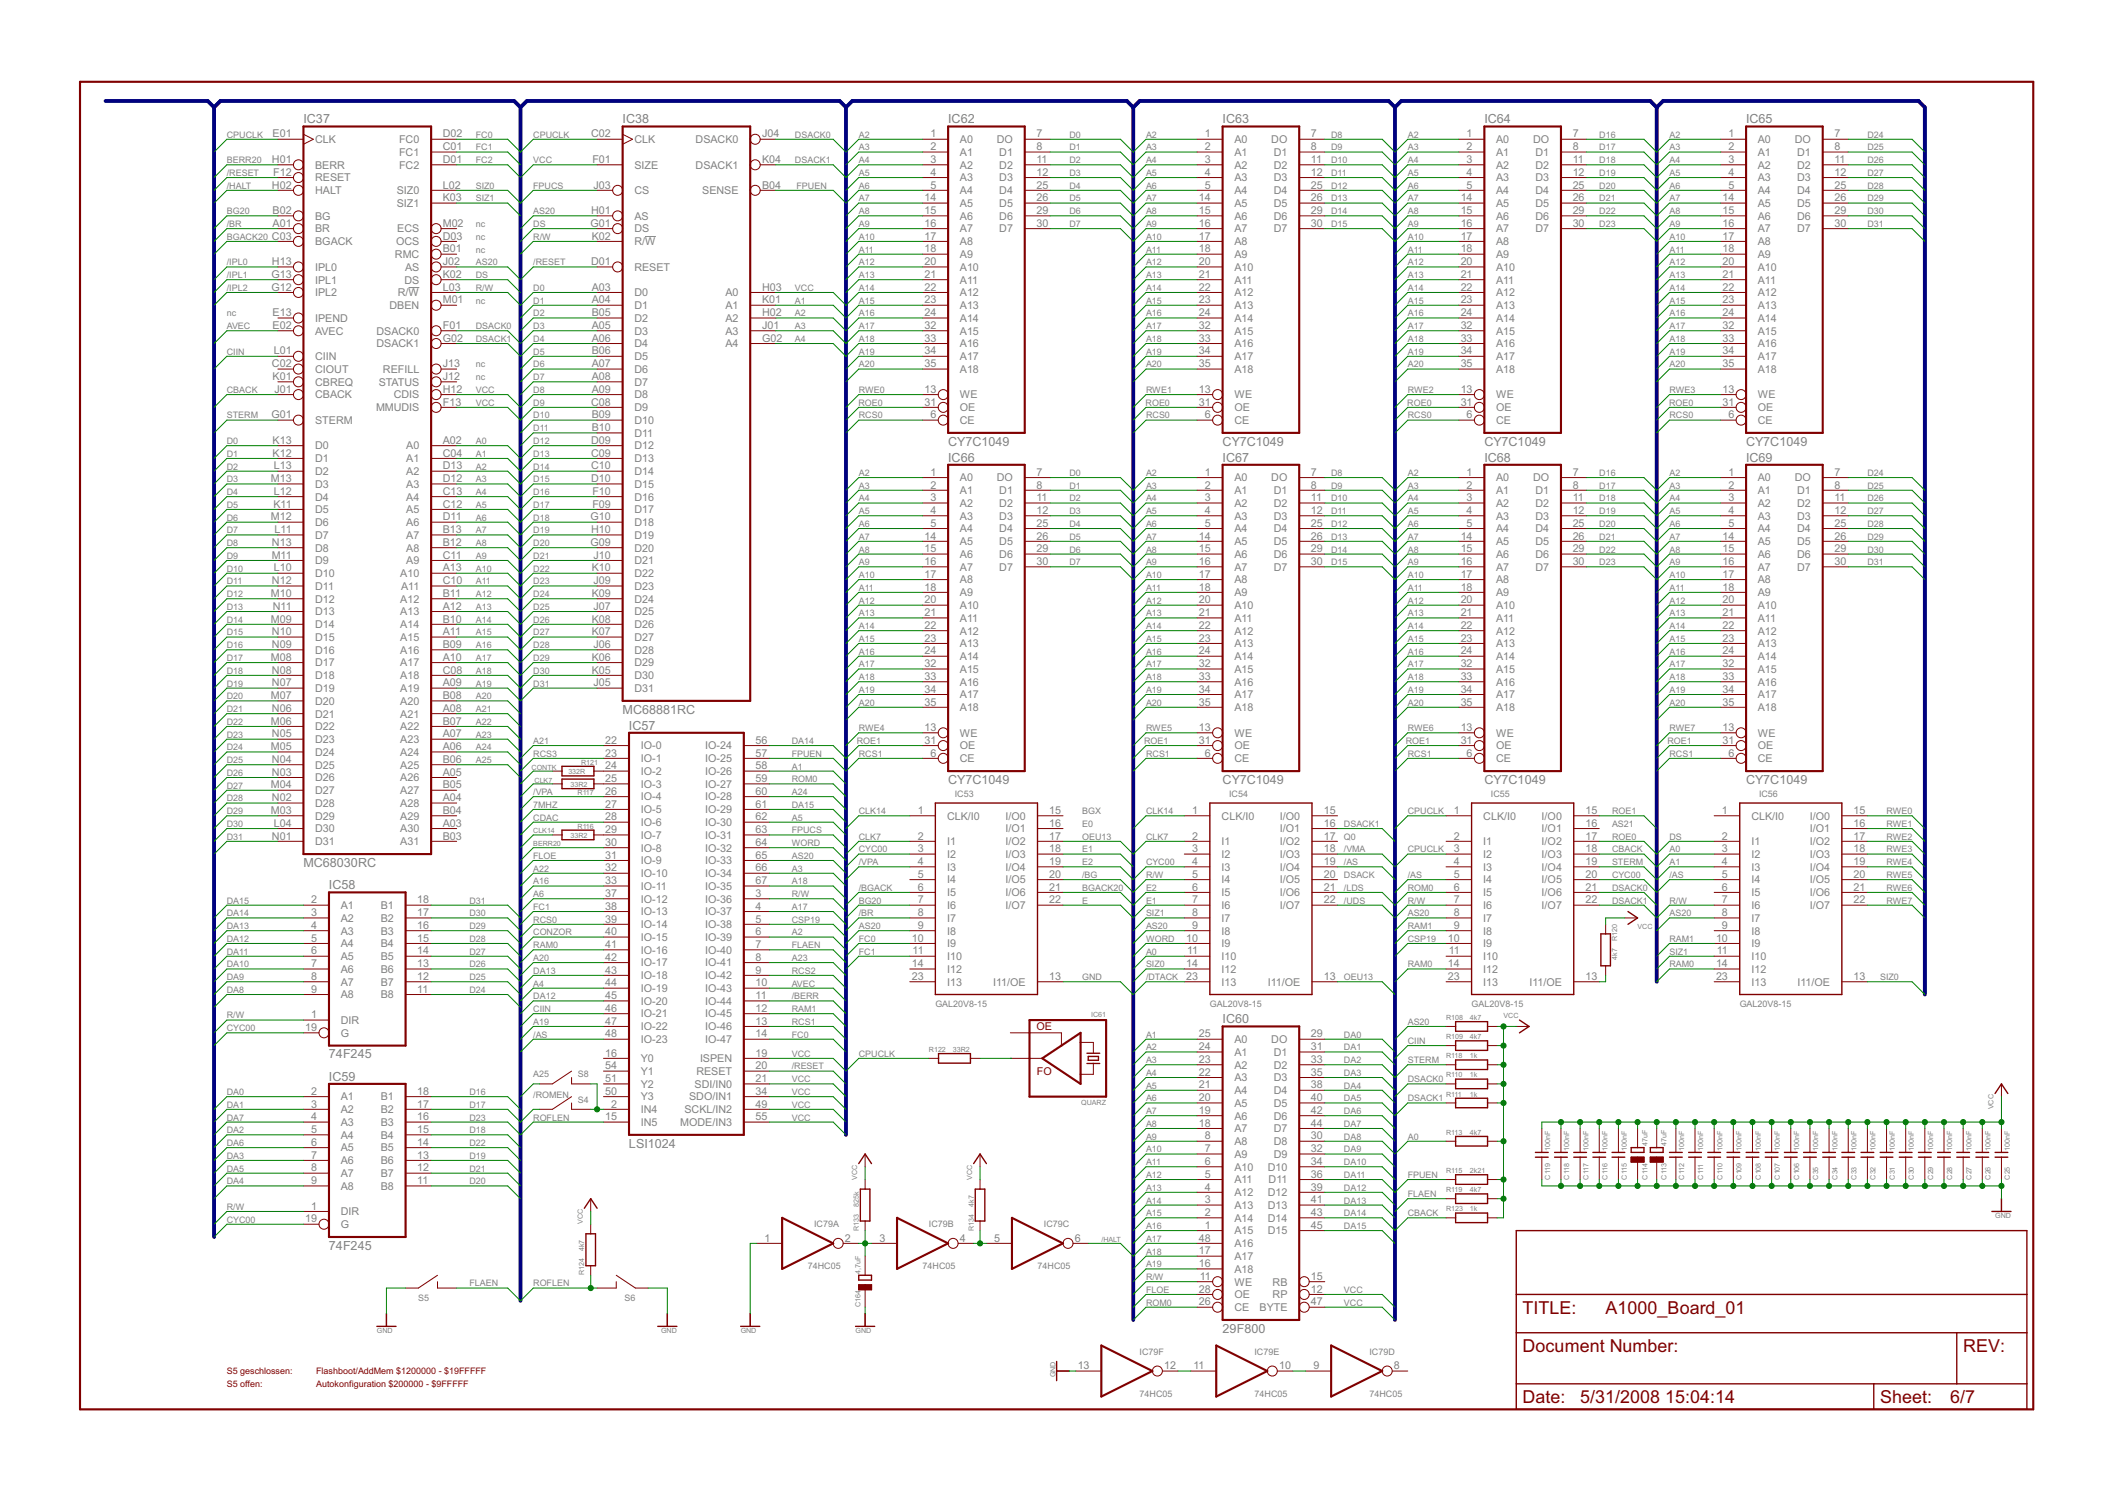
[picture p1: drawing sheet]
<svg xmlns="http://www.w3.org/2000/svg" width="420mm" height="297mm" viewBox="0 0 420 297" stroke-linecap="round" stroke-linejoin="round" font-family="sans-serif">
<defs><g id="words">
<g font-size="4" fill="#800000">
<text x="302.9" y="261.3">TITLE:</text>
<text x="319.4" y="261.3">A1000_Board_01</text>
<text x="302.9" y="269">Document Number:</text>
<text x="390.5" y="269">REV:</text>
<text x="302.9" y="279.1">Date:</text>
<text x="314.3" y="279.1">5/31/2008</text>
<text x="331.3" y="279.1">15:04:14</text>
<text x="374" y="279.1">Sheet:</text>
<text x="388" y="279.1">6/7</text>
</g>
<g font-size="2.8" fill="#808080">
<text x="60.4" y="24.5">IC37</text>
<text x="123.9" y="24.5">IC38</text>
<text x="188.6" y="24.5">IC62</text>
<text x="243.2" y="24.5">IC63</text>
<text x="295.3" y="24.5">IC64</text>
<text x="347.4" y="24.5">IC65</text>
<text x="188.6" y="88.7">CY7C1049</text>
<text x="243.2" y="88.7">CY7C1049</text>
<text x="295.3" y="88.7">CY7C1049</text>
<text x="347.4" y="88.7">CY7C1049</text>
<text x="188.6" y="91.8">IC66</text>
<text x="243.2" y="91.8">IC67</text>
<text x="295.3" y="91.8">IC68</text>
<text x="347.4" y="91.8">IC69</text>
<text x="123.9" y="142">MC68881RC</text>
<text x="125.1" y="145.2">IC57</text>
<text x="188.6" y="156">CY7C1049</text>
<text x="243.2" y="156">CY7C1049</text>
<text x="295.3" y="156">CY7C1049</text>
<text x="347.4" y="156">CY7C1049</text>
<text x="60.4" y="172.5">MC68030RC</text>
<text x="65.4" y="176.9">IC58</text>
<text x="243.2" y="203.6">IC60</text>
<text x="65.4" y="210.6">74F245</text>
<text x="65.4" y="215">IC59</text>
<text x="125.1" y="228.3">LSI1024</text>
<text x="65.4" y="248.6">74F245</text>
<text x="243.2" y="265.2">29F800</text>
</g>
<g font-size="2.4" fill="#808080">
<text x="54.2" y="27.4">E01</text>
<text x="62.7" y="28.5">CLK</text>
<text x="79.4" y="28.5">FC0</text>
<text x="88.1" y="27.4">D02</text>
<text x="88.1" y="29.9">C01</text>
<text x="117.6" y="27.4">C02</text>
<text x="126.2" y="28.5">CLK</text>
<text x="138.4" y="28.5">DSACK0</text>
<text x="151.6" y="27.4">J04</text>
<text x="185.1" y="27.4">1</text>
<text x="185.1" y="29.9">2</text>
<text x="191" y="28.5">A0</text>
<text x="198.3" y="28.5">DO</text>
<text x="206.2" y="27.4">7</text>
<text x="206.2" y="29.9">8</text>
<text x="239.7" y="27.4">1</text>
<text x="239.7" y="29.9">2</text>
<text x="245.6" y="28.5">A0</text>
<text x="252.9" y="28.5">DO</text>
<text x="260.8" y="27.4">7</text>
<text x="260.8" y="29.9">8</text>
<text x="291.8" y="27.4">1</text>
<text x="291.8" y="29.9">2</text>
<text x="297.6" y="28.5">A0</text>
<text x="305" y="28.5">DO</text>
<text x="312.9" y="27.4">7</text>
<text x="312.9" y="29.9">8</text>
<text x="343.8" y="27.4">1</text>
<text x="343.8" y="29.9">2</text>
<text x="349.7" y="28.5">A0</text>
<text x="357" y="28.5">DO</text>
<text x="364.9" y="27.4">7</text>
<text x="364.9" y="29.9">8</text>
<text x="54.1" y="32.4">H01</text>
<text x="54.3" y="35">F12</text>
<text x="62.7" y="33.5">BERR</text>
<text x="79.4" y="31">FC1</text>
<text x="79.4" y="33.5">FC2</text>
<text x="88.1" y="32.4">D01</text>
<text x="117.8" y="32.4">F01</text>
<text x="126.2" y="33.5">SIZE</text>
<text x="138.4" y="33.5">DSACK1</text>
<text x="151.6" y="32.4">K04</text>
<text x="185.1" y="35">4</text>
<text x="185.1" y="32.4">3</text>
<text x="191" y="31">A1</text>
<text x="191" y="33.5">A2</text>
<text x="198.8" y="31">D1</text>
<text x="198.8" y="33.5">D2</text>
<text x="206.2" y="32.4">11</text>
<text x="206.2" y="35">12</text>
<text x="239.7" y="35">4</text>
<text x="239.7" y="32.4">3</text>
<text x="245.6" y="31">A1</text>
<text x="245.6" y="33.5">A2</text>
<text x="253.4" y="31">D1</text>
<text x="253.4" y="33.5">D2</text>
<text x="260.8" y="32.4">11</text>
<text x="260.8" y="35">12</text>
<text x="291.8" y="35">4</text>
<text x="291.8" y="32.4">3</text>
<text x="297.6" y="31">A1</text>
<text x="297.6" y="33.5">A2</text>
<text x="305.5" y="31">D1</text>
<text x="305.5" y="33.5">D2</text>
<text x="312.9" y="32.4">11</text>
<text x="312.9" y="35">12</text>
<text x="343.8" y="35">4</text>
<text x="343.8" y="32.4">3</text>
<text x="349.7" y="31">A1</text>
<text x="349.7" y="33.5">A2</text>
<text x="357.5" y="31">D1</text>
<text x="357.5" y="33.5">D2</text>
<text x="364.9" y="32.4">11</text>
<text x="364.9" y="35">12</text>
<text x="54.1" y="37.5">H02</text>
<text x="62.7" y="36.1">RESET</text>
<text x="62.7" y="38.6">HALT</text>
<text x="78.9" y="38.6">SIZ0</text>
<text x="78.9" y="41.2">SIZ1</text>
<text x="88.1" y="37.5">L02</text>
<text x="88.1" y="40.1">K03</text>
<text x="118.1" y="37.5">J03</text>
<text x="126.2" y="38.6">CS</text>
<text x="139.7" y="38.6">SENSE</text>
<text x="151.6" y="37.5">B04</text>
<text x="183.9" y="40.1">14</text>
<text x="185.1" y="37.5">5</text>
<text x="191" y="36.1">A3</text>
<text x="191" y="38.6">A4</text>
<text x="191" y="41.2">A5</text>
<text x="198.8" y="36.1">D3</text>
<text x="198.8" y="38.6">D4</text>
<text x="198.8" y="41.2">D5</text>
<text x="206.2" y="37.5">25</text>
<text x="206.2" y="40.1">26</text>
<text x="238.5" y="40.1">14</text>
<text x="239.7" y="37.5">5</text>
<text x="245.6" y="36.1">A3</text>
<text x="245.6" y="38.6">A4</text>
<text x="245.6" y="41.2">A5</text>
<text x="253.4" y="36.1">D3</text>
<text x="253.4" y="38.6">D4</text>
<text x="253.4" y="41.2">D5</text>
<text x="260.8" y="37.5">25</text>
<text x="260.8" y="40.1">26</text>
<text x="290.6" y="40.1">14</text>
<text x="291.8" y="37.5">5</text>
<text x="297.6" y="36.1">A3</text>
<text x="297.6" y="38.6">A4</text>
<text x="297.6" y="41.2">A5</text>
<text x="305.5" y="36.1">D3</text>
<text x="305.5" y="38.6">D4</text>
<text x="305.5" y="41.2">D5</text>
<text x="312.9" y="37.5">25</text>
<text x="312.9" y="40.1">26</text>
<text x="342.7" y="40.1">14</text>
<text x="343.8" y="37.5">5</text>
<text x="349.7" y="36.1">A3</text>
<text x="349.7" y="38.6">A4</text>
<text x="349.7" y="41.2">A5</text>
<text x="357.5" y="36.1">D3</text>
<text x="357.5" y="38.6">D4</text>
<text x="357.5" y="41.2">D5</text>
<text x="364.9" y="37.5">25</text>
<text x="364.9" y="40.1">26</text>
<text x="54.1" y="47.7">C03</text>
<text x="54.2" y="45.1">A01</text>
<text x="54.2" y="42.6">B02</text>
<text x="62.7" y="46.2">BR</text>
<text x="62.7" y="43.7">BG</text>
<text x="79" y="46.2">ECS</text>
<text x="88.1" y="47.7">D03</text>
<text x="88.1" y="45.1">M02</text>
<text x="117.5" y="45.1">G01</text>
<text x="117.6" y="42.6">H01</text>
<text x="117.7" y="47.7">K02</text>
<text x="126.2" y="43.7">AS</text>
<text x="126.2" y="46.2">DS</text>
<text x="183.9" y="42.6">15</text>
<text x="183.9" y="45.1">16</text>
<text x="183.9" y="47.7">17</text>
<text x="191" y="43.7">A6</text>
<text x="191" y="46.2">A7</text>
<text x="198.8" y="43.7">D6</text>
<text x="198.8" y="46.2">D7</text>
<text x="206.2" y="42.6">29</text>
<text x="206.2" y="45.1">30</text>
<text x="238.5" y="42.6">15</text>
<text x="238.5" y="45.1">16</text>
<text x="238.5" y="47.7">17</text>
<text x="245.6" y="43.7">A6</text>
<text x="245.6" y="46.2">A7</text>
<text x="253.4" y="43.7">D6</text>
<text x="253.4" y="46.2">D7</text>
<text x="260.8" y="42.6">29</text>
<text x="260.8" y="45.1">30</text>
<text x="290.6" y="42.6">15</text>
<text x="290.6" y="45.1">16</text>
<text x="290.6" y="47.7">17</text>
<text x="297.6" y="43.7">A6</text>
<text x="297.6" y="46.2">A7</text>
<text x="305.5" y="43.7">D6</text>
<text x="305.5" y="46.2">D7</text>
<text x="312.9" y="42.6">29</text>
<text x="312.9" y="45.1">30</text>
<text x="342.7" y="42.6">15</text>
<text x="342.7" y="45.1">16</text>
<text x="342.7" y="47.7">17</text>
<text x="349.7" y="43.7">A6</text>
<text x="349.7" y="46.2">A7</text>
<text x="357.5" y="43.7">D6</text>
<text x="357.5" y="46.2">D7</text>
<text x="364.9" y="42.6">29</text>
<text x="364.9" y="45.1">30</text>
<text x="54.1" y="52.7">H13</text>
<text x="62.7" y="48.8">BGACK</text>
<text x="62.7" y="53.9">IPL0</text>
<text x="78.6" y="51.3">RMC</text>
<text x="78.8" y="48.8">OCS</text>
<text x="80.6" y="53.9">AS</text>
<text x="88.1" y="50.2">B01</text>
<text x="88.1" y="52.7">J02</text>
<text x="117.6" y="52.7">D01</text>
<text x="126.2" y="53.9">RESET</text>
<text x="126.2" y="48.8">R/W</text>
<text x="183.9" y="50.2">18</text>
<text x="183.9" y="52.7">20</text>
<text x="191" y="48.8">A8</text>
<text x="191" y="51.3">A9</text>
<text x="191" y="53.9">A10</text>
<text x="238.5" y="50.2">18</text>
<text x="238.5" y="52.7">20</text>
<text x="245.6" y="48.8">A8</text>
<text x="245.6" y="51.3">A9</text>
<text x="245.6" y="53.9">A10</text>
<text x="290.6" y="50.2">18</text>
<text x="290.6" y="52.7">20</text>
<text x="297.6" y="48.8">A8</text>
<text x="297.6" y="51.3">A9</text>
<text x="297.6" y="53.9">A10</text>
<text x="342.7" y="50.2">18</text>
<text x="342.7" y="52.7">20</text>
<text x="349.7" y="48.8">A8</text>
<text x="349.7" y="51.3">A9</text>
<text x="349.7" y="53.9">A10</text>
<text x="54" y="55.3">G13</text>
<text x="54" y="57.8">G12</text>
<text x="62.7" y="56.4">IPL1</text>
<text x="62.7" y="58.9">IPL2</text>
<text x="79.1" y="58.9">R/W</text>
<text x="80.5" y="56.4">DS</text>
<text x="88.1" y="57.8">L03</text>
<text x="88.1" y="55.3">K02</text>
<text x="117.7" y="57.8">A03</text>
<text x="126.2" y="58.9">D0</text>
<text x="144.3" y="58.9">A0</text>
<text x="151.6" y="57.8">H03</text>
<text x="183.9" y="55.3">21</text>
<text x="183.9" y="57.8">22</text>
<text x="191" y="56.4">A11</text>
<text x="191" y="58.9">A12</text>
<text x="238.5" y="55.3">21</text>
<text x="238.5" y="57.8">22</text>
<text x="245.6" y="56.4">A11</text>
<text x="245.6" y="58.9">A12</text>
<text x="290.6" y="55.3">21</text>
<text x="290.6" y="57.8">22</text>
<text x="297.6" y="56.4">A11</text>
<text x="297.6" y="58.9">A12</text>
<text x="342.7" y="55.3">21</text>
<text x="342.7" y="57.8">22</text>
<text x="349.7" y="56.4">A11</text>
<text x="349.7" y="58.9">A12</text>
<text x="54.2" y="65.4">E02</text>
<text x="54.2" y="62.9">E13</text>
<text x="62.7" y="64">IPEND</text>
<text x="77.5" y="61.5">DBEN</text>
<text x="88.1" y="60.4">M01</text>
<text x="88.1" y="65.4">F01</text>
<text x="117.7" y="60.4">A04</text>
<text x="117.7" y="62.9">B05</text>
<text x="117.7" y="65.4">A05</text>
<text x="126.2" y="61.5">D1</text>
<text x="126.2" y="64">D2</text>
<text x="144.3" y="61.5">A1</text>
<text x="144.3" y="64">A2</text>
<text x="151.6" y="60.4">K01</text>
<text x="151.6" y="62.9">H02</text>
<text x="151.6" y="65.4">J01</text>
<text x="183.9" y="60.4">23</text>
<text x="183.9" y="62.9">24</text>
<text x="183.9" y="65.4">32</text>
<text x="191" y="61.5">A13</text>
<text x="191" y="64">A14</text>
<text x="238.5" y="60.4">23</text>
<text x="238.5" y="62.9">24</text>
<text x="238.5" y="65.4">32</text>
<text x="245.6" y="61.5">A13</text>
<text x="245.6" y="64">A14</text>
<text x="290.6" y="60.4">23</text>
<text x="290.6" y="62.9">24</text>
<text x="290.6" y="65.4">32</text>
<text x="297.6" y="61.5">A13</text>
<text x="297.6" y="64">A14</text>
<text x="342.7" y="60.4">23</text>
<text x="342.7" y="62.9">24</text>
<text x="342.7" y="65.4">32</text>
<text x="349.7" y="61.5">A13</text>
<text x="349.7" y="64">A14</text>
<text x="54.5" y="70.5">L01</text>
<text x="62.7" y="66.6">AVEC</text>
<text x="62.7" y="71.6">CIIN</text>
<text x="74.9" y="66.6">DSACK0</text>
<text x="74.9" y="69.1">DSACK1</text>
<text x="88.1" y="68">G02</text>
<text x="117.7" y="68">A06</text>
<text x="117.7" y="70.5">B06</text>
<text x="126.2" y="66.6">D3</text>
<text x="126.2" y="69.1">D4</text>
<text x="126.2" y="71.6">D5</text>
<text x="144.3" y="66.6">A3</text>
<text x="144.3" y="69.1">A4</text>
<text x="151.6" y="68">G02</text>
<text x="183.9" y="68">33</text>
<text x="183.9" y="70.5">34</text>
<text x="191" y="66.6">A15</text>
<text x="191" y="69.1">A16</text>
<text x="191" y="71.6">A17</text>
<text x="238.5" y="68">33</text>
<text x="238.5" y="70.5">34</text>
<text x="245.6" y="66.6">A15</text>
<text x="245.6" y="69.1">A16</text>
<text x="245.6" y="71.6">A17</text>
<text x="290.6" y="68">33</text>
<text x="290.6" y="70.5">34</text>
<text x="297.6" y="66.6">A15</text>
<text x="297.6" y="69.1">A16</text>
<text x="297.6" y="71.6">A17</text>
<text x="342.7" y="68">33</text>
<text x="342.7" y="70.5">34</text>
<text x="349.7" y="66.6">A15</text>
<text x="349.7" y="69.1">A16</text>
<text x="349.7" y="71.6">A17</text>
<text x="54.1" y="73.1">C02</text>
<text x="54.2" y="75.6">K01</text>
<text x="62.7" y="74.2">CIOUT</text>
<text x="62.7" y="76.7">CBREQ</text>
<text x="75.3" y="76.7">STATUS</text>
<text x="76.2" y="74.2">REFILL</text>
<text x="88.1" y="73.1">J13</text>
<text x="88.1" y="75.6">J12</text>
<text x="117.7" y="73.1">A07</text>
<text x="117.7" y="75.6">A08</text>
<text x="126.2" y="74.2">D6</text>
<text x="126.2" y="76.7">D7</text>
<text x="183.9" y="73.1">35</text>
<text x="191" y="74.2">A18</text>
<text x="238.5" y="73.1">35</text>
<text x="245.6" y="74.2">A18</text>
<text x="290.6" y="73.1">35</text>
<text x="297.6" y="74.2">A18</text>
<text x="342.7" y="73.1">35</text>
<text x="349.7" y="74.2">A18</text>
<text x="54" y="83.2">G01</text>
<text x="54.6" y="78.1">J01</text>
<text x="62.7" y="79.3">CBACK</text>
<text x="74.8" y="81.8">MMUDIS</text>
<text x="78.3" y="79.3">CDIS</text>
<text x="88.1" y="78.1">H12</text>
<text x="88.1" y="80.7">F13</text>
<text x="117.6" y="80.7">C08</text>
<text x="117.7" y="78.1">A09</text>
<text x="117.7" y="83.2">B09</text>
<text x="126.2" y="79.3">D8</text>
<text x="126.2" y="81.8">D9</text>
<text x="183.9" y="78.1">13</text>
<text x="183.9" y="80.7">31</text>
<text x="185.1" y="83.2">6</text>
<text x="191" y="79.3">WE</text>
<text x="191" y="81.8">OE</text>
<text x="238.5" y="78.1">13</text>
<text x="238.5" y="80.7">31</text>
<text x="239.7" y="83.2">6</text>
<text x="245.6" y="79.3">WE</text>
<text x="245.6" y="81.8">OE</text>
<text x="290.6" y="78.1">13</text>
<text x="290.6" y="80.7">31</text>
<text x="291.8" y="83.2">6</text>
<text x="297.6" y="79.3">WE</text>
<text x="297.6" y="81.8">OE</text>
<text x="342.7" y="78.1">13</text>
<text x="342.7" y="80.7">31</text>
<text x="343.8" y="83.2">6</text>
<text x="349.7" y="79.3">WE</text>
<text x="349.7" y="81.8">OE</text>
<text x="54.2" y="88.3">K13</text>
<text x="62.7" y="89.4">D0</text>
<text x="62.7" y="84.3">STERM</text>
<text x="80.8" y="89.4">A0</text>
<text x="88.1" y="88.3">A02</text>
<text x="117.6" y="88.3">D09</text>
<text x="117.7" y="85.8">B10</text>
<text x="126.2" y="84.3">D10</text>
<text x="126.2" y="86.9">D11</text>
<text x="126.2" y="89.4">D12</text>
<text x="191" y="84.3">CE</text>
<text x="245.6" y="84.3">CE</text>
<text x="297.6" y="84.3">CE</text>
<text x="349.7" y="84.3">CE</text>
<text x="53.9" y="95.9">M13</text>
<text x="54.2" y="90.8">K12</text>
<text x="54.5" y="93.4">L13</text>
<text x="62.7" y="92">D1</text>
<text x="62.7" y="94.5">D2</text>
<text x="80.8" y="92">A1</text>
<text x="80.8" y="94.5">A2</text>
<text x="88.1" y="90.8">C04</text>
<text x="88.1" y="93.4">D13</text>
<text x="88.1" y="95.9">D12</text>
<text x="117.6" y="90.8">C09</text>
<text x="117.6" y="93.4">C10</text>
<text x="117.6" y="95.9">D10</text>
<text x="126.2" y="92">D13</text>
<text x="126.2" y="94.5">D14</text>
<text x="185.1" y="94.7">1</text>
<text x="191" y="95.8">A0</text>
<text x="198.3" y="95.8">DO</text>
<text x="206.2" y="94.7">7</text>
<text x="239.7" y="94.7">1</text>
<text x="245.6" y="95.8">A0</text>
<text x="252.9" y="95.8">DO</text>
<text x="260.8" y="94.7">7</text>
<text x="291.8" y="94.7">1</text>
<text x="297.6" y="95.8">A0</text>
<text x="305" y="95.8">DO</text>
<text x="312.9" y="94.7">7</text>
<text x="343.8" y="94.7">1</text>
<text x="349.7" y="95.8">A0</text>
<text x="357" y="95.8">DO</text>
<text x="364.9" y="94.7">7</text>
<text x="54.4" y="101">K11</text>
<text x="54.5" y="98.5">L12</text>
<text x="62.7" y="97">D3</text>
<text x="62.7" y="99.6">D4</text>
<text x="80.8" y="97">A3</text>
<text x="80.8" y="99.6">A4</text>
<text x="88.1" y="98.5">C13</text>
<text x="88.1" y="101">C12</text>
<text x="117.8" y="98.5">F10</text>
<text x="117.8" y="101">F09</text>
<text x="126.2" y="97">D15</text>
<text x="126.2" y="99.6">D16</text>
<text x="185.1" y="97.2">2</text>
<text x="185.1" y="99.7">3</text>
<text x="191" y="98.3">A1</text>
<text x="191" y="100.8">A2</text>
<text x="198.8" y="98.3">D1</text>
<text x="198.8" y="100.8">D2</text>
<text x="206.2" y="97.2">8</text>
<text x="206.2" y="99.7">11</text>
<text x="239.7" y="97.2">2</text>
<text x="239.7" y="99.7">3</text>
<text x="245.6" y="98.3">A1</text>
<text x="245.6" y="100.8">A2</text>
<text x="253.4" y="98.3">D1</text>
<text x="253.4" y="100.8">D2</text>
<text x="260.8" y="97.2">8</text>
<text x="260.8" y="99.7">11</text>
<text x="291.8" y="97.2">2</text>
<text x="291.8" y="99.7">3</text>
<text x="297.6" y="98.3">A1</text>
<text x="297.6" y="100.8">A2</text>
<text x="305.5" y="98.3">D1</text>
<text x="305.5" y="100.8">D2</text>
<text x="312.9" y="97.2">8</text>
<text x="312.9" y="99.7">11</text>
<text x="343.8" y="97.2">2</text>
<text x="343.8" y="99.7">3</text>
<text x="349.7" y="98.3">A1</text>
<text x="349.7" y="100.8">A2</text>
<text x="357.5" y="98.3">D1</text>
<text x="357.5" y="100.8">D2</text>
<text x="364.9" y="97.2">8</text>
<text x="364.9" y="99.7">11</text>
<text x="53.9" y="103.5">M12</text>
<text x="54.6" y="106.1">L11</text>
<text x="62.7" y="102.1">D5</text>
<text x="62.7" y="104.7">D6</text>
<text x="62.7" y="107.2">D7</text>
<text x="80.8" y="102.1">A5</text>
<text x="80.8" y="104.7">A6</text>
<text x="80.8" y="107.2">A7</text>
<text x="88.1" y="103.5">D11</text>
<text x="88.1" y="106.1">B13</text>
<text x="117.5" y="103.5">G10</text>
<text x="117.6" y="106.1">H10</text>
<text x="126.2" y="102.1">D17</text>
<text x="126.2" y="104.7">D18</text>
<text x="126.2" y="107.2">D19</text>
<text x="183.9" y="107.3">14</text>
<text x="185.1" y="102.3">4</text>
<text x="185.1" y="104.8">5</text>
<text x="191" y="103.4">A3</text>
<text x="191" y="105.9">A4</text>
<text x="198.8" y="103.4">D3</text>
<text x="198.8" y="105.9">D4</text>
<text x="206.2" y="102.3">12</text>
<text x="206.2" y="104.8">25</text>
<text x="206.2" y="107.3">26</text>
<text x="238.5" y="107.3">14</text>
<text x="239.7" y="102.3">4</text>
<text x="239.7" y="104.8">5</text>
<text x="245.6" y="103.4">A3</text>
<text x="245.6" y="105.9">A4</text>
<text x="253.4" y="103.4">D3</text>
<text x="253.4" y="105.9">D4</text>
<text x="260.8" y="102.3">12</text>
<text x="260.8" y="104.8">25</text>
<text x="260.8" y="107.3">26</text>
<text x="290.6" y="107.3">14</text>
<text x="291.8" y="102.3">4</text>
<text x="291.8" y="104.8">5</text>
<text x="297.6" y="103.4">A3</text>
<text x="297.6" y="105.9">A4</text>
<text x="305.5" y="103.4">D3</text>
<text x="305.5" y="105.9">D4</text>
<text x="312.9" y="102.3">12</text>
<text x="312.9" y="104.8">25</text>
<text x="312.9" y="107.3">26</text>
<text x="342.7" y="107.3">14</text>
<text x="343.8" y="102.3">4</text>
<text x="343.8" y="104.8">5</text>
<text x="349.7" y="103.4">A3</text>
<text x="349.7" y="105.9">A4</text>
<text x="357.5" y="103.4">D3</text>
<text x="357.5" y="105.9">D4</text>
<text x="364.9" y="102.3">12</text>
<text x="364.9" y="104.8">25</text>
<text x="364.9" y="107.3">26</text>
<text x="54.1" y="111.2">M11</text>
<text x="54.1" y="108.6">N13</text>
<text x="54.5" y="113.7">L10</text>
<text x="62.7" y="109.7">D8</text>
<text x="62.7" y="112.3">D9</text>
<text x="80.8" y="112.3">A9</text>
<text x="80.8" y="109.7">A8</text>
<text x="88.1" y="111.2">C11</text>
<text x="88.1" y="108.6">B12</text>
<text x="88.1" y="113.7">A13</text>
<text x="117.5" y="108.6">G09</text>
<text x="117.7" y="113.7">K10</text>
<text x="118.1" y="111.2">J10</text>
<text x="126.2" y="109.7">D20</text>
<text x="126.2" y="112.3">D21</text>
<text x="183.9" y="109.9">15</text>
<text x="183.9" y="112.4">16</text>
<text x="191" y="108.5">A5</text>
<text x="191" y="111">A6</text>
<text x="191" y="113.5">A7</text>
<text x="198.8" y="108.5">D5</text>
<text x="198.8" y="111">D6</text>
<text x="198.8" y="113.5">D7</text>
<text x="206.2" y="109.9">29</text>
<text x="206.2" y="112.4">30</text>
<text x="238.5" y="109.9">15</text>
<text x="238.5" y="112.4">16</text>
<text x="245.6" y="108.5">A5</text>
<text x="245.6" y="111">A6</text>
<text x="245.6" y="113.5">A7</text>
<text x="253.4" y="108.5">D5</text>
<text x="253.4" y="111">D6</text>
<text x="253.4" y="113.5">D7</text>
<text x="260.8" y="109.9">29</text>
<text x="260.8" y="112.4">30</text>
<text x="290.6" y="109.9">15</text>
<text x="290.6" y="112.4">16</text>
<text x="297.6" y="108.5">A5</text>
<text x="297.6" y="111">A6</text>
<text x="297.6" y="113.5">A7</text>
<text x="305.5" y="108.5">D5</text>
<text x="305.5" y="111">D6</text>
<text x="305.5" y="113.5">D7</text>
<text x="312.9" y="109.9">29</text>
<text x="312.9" y="112.4">30</text>
<text x="342.7" y="109.9">15</text>
<text x="342.7" y="112.4">16</text>
<text x="349.7" y="108.5">A5</text>
<text x="349.7" y="111">A6</text>
<text x="349.7" y="113.5">A7</text>
<text x="357.5" y="108.5">D5</text>
<text x="357.5" y="111">D6</text>
<text x="357.5" y="113.5">D7</text>
<text x="364.9" y="109.9">29</text>
<text x="364.9" y="112.4">30</text>
<text x="53.9" y="118.8">M10</text>
<text x="54.1" y="116.2">N12</text>
<text x="62.7" y="114.8">D10</text>
<text x="62.7" y="117.4">D11</text>
<text x="62.7" y="119.9">D12</text>
<text x="79.6" y="114.8">A10</text>
<text x="79.6" y="119.9">A12</text>
<text x="79.8" y="117.4">A11</text>
<text x="88.1" y="116.2">C10</text>
<text x="88.1" y="118.8">B11</text>
<text x="117.7" y="118.8">K09</text>
<text x="118.1" y="116.2">J09</text>
<text x="126.2" y="114.8">D22</text>
<text x="126.2" y="117.4">D23</text>
<text x="126.2" y="119.9">D24</text>
<text x="183.9" y="115">17</text>
<text x="183.9" y="117.5">18</text>
<text x="191" y="116.1">A8</text>
<text x="191" y="118.6">A9</text>
<text x="238.5" y="115">17</text>
<text x="238.5" y="117.5">18</text>
<text x="245.6" y="116.1">A8</text>
<text x="245.6" y="118.6">A9</text>
<text x="290.6" y="115">17</text>
<text x="290.6" y="117.5">18</text>
<text x="297.6" y="116.1">A8</text>
<text x="297.6" y="118.6">A9</text>
<text x="342.7" y="115">17</text>
<text x="342.7" y="117.5">18</text>
<text x="349.7" y="116.1">A8</text>
<text x="349.7" y="118.6">A9</text>
<text x="53.9" y="123.9">M09</text>
<text x="54.3" y="121.3">N11</text>
<text x="62.7" y="122.4">D13</text>
<text x="62.7" y="125">D14</text>
<text x="79.6" y="122.4">A13</text>
<text x="79.6" y="125">A14</text>
<text x="88.1" y="121.3">A12</text>
<text x="88.1" y="123.9">B10</text>
<text x="117.7" y="123.9">K08</text>
<text x="118.1" y="121.3">J07</text>
<text x="126.2" y="122.4">D25</text>
<text x="126.2" y="125">D26</text>
<text x="183.9" y="120">20</text>
<text x="183.9" y="122.6">21</text>
<text x="183.9" y="125.1">22</text>
<text x="191" y="121.2">A10</text>
<text x="191" y="123.7">A11</text>
<text x="238.5" y="120">20</text>
<text x="238.5" y="122.6">21</text>
<text x="238.5" y="125.1">22</text>
<text x="245.6" y="121.2">A10</text>
<text x="245.6" y="123.7">A11</text>
<text x="290.6" y="120">20</text>
<text x="290.6" y="122.6">21</text>
<text x="290.6" y="125.1">22</text>
<text x="297.6" y="121.2">A10</text>
<text x="297.6" y="123.7">A11</text>
<text x="342.7" y="120">20</text>
<text x="342.7" y="122.6">21</text>
<text x="342.7" y="125.1">22</text>
<text x="349.7" y="121.2">A10</text>
<text x="349.7" y="123.7">A11</text>
<text x="53.9" y="131.5">M08</text>
<text x="54.1" y="126.4">N10</text>
<text x="54.1" y="128.9">N09</text>
<text x="62.7" y="127.5">D15</text>
<text x="62.7" y="130.1">D16</text>
<text x="79.6" y="127.5">A15</text>
<text x="79.6" y="130.1">A16</text>
<text x="88.1" y="126.4">A11</text>
<text x="88.1" y="128.9">B09</text>
<text x="88.1" y="131.5">A10</text>
<text x="117.7" y="126.4">K07</text>
<text x="117.7" y="131.5">K06</text>
<text x="118.1" y="128.9">J06</text>
<text x="126.2" y="127.5">D27</text>
<text x="126.2" y="130.1">D28</text>
<text x="183.9" y="127.7">23</text>
<text x="183.9" y="130.2">24</text>
<text x="191" y="126.2">A12</text>
<text x="191" y="128.8">A13</text>
<text x="191" y="131.3">A14</text>
<text x="238.5" y="127.7">23</text>
<text x="238.5" y="130.2">24</text>
<text x="245.6" y="126.2">A12</text>
<text x="245.6" y="128.8">A13</text>
<text x="245.6" y="131.3">A14</text>
<text x="290.6" y="127.7">23</text>
<text x="290.6" y="130.2">24</text>
<text x="297.6" y="126.2">A12</text>
<text x="297.6" y="128.8">A13</text>
<text x="297.6" y="131.3">A14</text>
<text x="342.7" y="127.7">23</text>
<text x="342.7" y="130.2">24</text>
<text x="349.7" y="126.2">A12</text>
<text x="349.7" y="128.8">A13</text>
<text x="349.7" y="131.3">A14</text>
<text x="54.1" y="134">N08</text>
<text x="54.1" y="136.6">N07</text>
<text x="62.7" y="132.6">D17</text>
<text x="62.7" y="135.1">D18</text>
<text x="62.7" y="137.7">D19</text>
<text x="79.6" y="132.6">A17</text>
<text x="79.6" y="135.1">A18</text>
<text x="79.6" y="137.7">A19</text>
<text x="88.1" y="134">C08</text>
<text x="88.1" y="136.6">A09</text>
<text x="117.7" y="134">K05</text>
<text x="118.1" y="136.6">J05</text>
<text x="126.2" y="132.6">D29</text>
<text x="126.2" y="135.1">D30</text>
<text x="126.2" y="137.7">D31</text>
<text x="183.9" y="132.7">32</text>
<text x="183.9" y="135.3">33</text>
<text x="183.9" y="137.8">34</text>
<text x="191" y="133.9">A15</text>
<text x="191" y="136.4">A16</text>
<text x="238.5" y="132.7">32</text>
<text x="238.5" y="135.3">33</text>
<text x="238.5" y="137.8">34</text>
<text x="245.6" y="133.9">A15</text>
<text x="245.6" y="136.4">A16</text>
<text x="290.6" y="132.7">32</text>
<text x="290.6" y="135.3">33</text>
<text x="290.6" y="137.8">34</text>
<text x="297.6" y="133.9">A15</text>
<text x="297.6" y="136.4">A16</text>
<text x="342.7" y="132.7">32</text>
<text x="342.7" y="135.3">33</text>
<text x="342.7" y="137.8">34</text>
<text x="349.7" y="133.9">A15</text>
<text x="349.7" y="136.4">A16</text>
<text x="53.9" y="139.1">M07</text>
<text x="54.1" y="141.6">N06</text>
<text x="62.7" y="140.2">D20</text>
<text x="62.7" y="142.8">D21</text>
<text x="79.6" y="140.2">A20</text>
<text x="79.6" y="142.8">A21</text>
<text x="88.1" y="139.1">B08</text>
<text x="88.1" y="141.6">A08</text>
<text x="183.9" y="140.4">35</text>
<text x="191" y="138.9">A17</text>
<text x="191" y="141.5">A18</text>
<text x="238.5" y="140.4">35</text>
<text x="245.6" y="138.9">A17</text>
<text x="245.6" y="141.5">A18</text>
<text x="290.6" y="140.4">35</text>
<text x="297.6" y="138.9">A17</text>
<text x="297.6" y="141.5">A18</text>
<text x="342.7" y="140.4">35</text>
<text x="349.7" y="138.9">A17</text>
<text x="349.7" y="141.5">A18</text>
<text x="53.9" y="144.2">M06</text>
<text x="53.9" y="149.3">M05</text>
<text x="54.1" y="146.7">N05</text>
<text x="62.7" y="145.3">D22</text>
<text x="62.7" y="147.8">D23</text>
<text x="79.6" y="145.3">A22</text>
<text x="79.6" y="147.8">A23</text>
<text x="88.1" y="144.2">B07</text>
<text x="88.1" y="146.7">A07</text>
<text x="88.1" y="149.3">A06</text>
<text x="120.4" y="148">22</text>
<text x="127.5" y="149.1">IO-0</text>
<text x="140.3" y="149.1">IO-24</text>
<text x="150.3" y="148">56</text>
<text x="183.9" y="145.4">13</text>
<text x="183.9" y="148">31</text>
<text x="191" y="146.6">WE</text>
<text x="191" y="149.1">OE</text>
<text x="238.5" y="145.4">13</text>
<text x="238.5" y="148">31</text>
<text x="245.6" y="146.6">WE</text>
<text x="245.6" y="149.1">OE</text>
<text x="290.6" y="145.4">13</text>
<text x="290.6" y="148">31</text>
<text x="297.6" y="146.6">WE</text>
<text x="297.6" y="149.1">OE</text>
<text x="342.7" y="145.4">13</text>
<text x="342.7" y="148">31</text>
<text x="349.7" y="146.6">WE</text>
<text x="349.7" y="149.1">OE</text>
<text x="54.1" y="151.8">N04</text>
<text x="54.1" y="154.3">N03</text>
<text x="62.7" y="150.4">D24</text>
<text x="62.7" y="152.9">D25</text>
<text x="62.7" y="155.4">D26</text>
<text x="79.6" y="150.4">A24</text>
<text x="79.6" y="152.9">A25</text>
<text x="79.6" y="155.4">A26</text>
<text x="88.1" y="151.8">B06</text>
<text x="88.1" y="154.3">A05</text>
<text x="120.4" y="150.5">23</text>
<text x="120.4" y="153.1">24</text>
<text x="120.4" y="155.6">25</text>
<text x="127.5" y="151.6">IO-1</text>
<text x="127.5" y="154.2">IO-2</text>
<text x="140.3" y="151.6">IO-25</text>
<text x="140.3" y="154.2">IO-26</text>
<text x="150.3" y="150.5">57</text>
<text x="150.3" y="153.1">58</text>
<text x="150.3" y="155.6">59</text>
<text x="185.1" y="150.5">6</text>
<text x="191" y="151.6">CE</text>
<text x="239.7" y="150.5">6</text>
<text x="245.6" y="151.6">CE</text>
<text x="291.8" y="150.5">6</text>
<text x="297.6" y="151.6">CE</text>
<text x="343.8" y="150.5">6</text>
<text x="349.7" y="151.6">CE</text>
<text x="53.9" y="156.9">M04</text>
<text x="53.9" y="161.9">M03</text>
<text x="54.1" y="159.4">N02</text>
<text x="62.7" y="158">D27</text>
<text x="62.7" y="160.5">D28</text>
<text x="79.6" y="158">A27</text>
<text x="79.6" y="160.5">A28</text>
<text x="88.1" y="156.9">B05</text>
<text x="88.1" y="159.4">A04</text>
<text x="88.1" y="161.9">B04</text>
<text x="120.4" y="158.1">26</text>
<text x="120.4" y="160.7">27</text>
<text x="127.5" y="156.7">IO-3</text>
<text x="127.5" y="159.3">IO-4</text>
<text x="127.5" y="161.8">IO-5</text>
<text x="140.3" y="156.7">IO-27</text>
<text x="140.3" y="159.3">IO-28</text>
<text x="140.3" y="161.8">IO-29</text>
<text x="150.3" y="158.1">60</text>
<text x="150.3" y="160.7">61</text>
<text x="182.6" y="161.9">1</text>
<text x="208.7" y="161.9">15</text>
<text x="237.2" y="161.9">1</text>
<text x="263.3" y="161.9">15</text>
<text x="289.2" y="161.9">1</text>
<text x="315.4" y="161.9">15</text>
<text x="342.6" y="161.9">1</text>
<text x="368.7" y="161.9">15</text>
<text x="54.1" y="167">N01</text>
<text x="54.5" y="164.5">L04</text>
<text x="62.7" y="163.1">D29</text>
<text x="62.7" y="165.6">D30</text>
<text x="79.6" y="163.1">A29</text>
<text x="79.6" y="165.6">A30</text>
<text x="88.1" y="164.5">A03</text>
<text x="88.1" y="167">B03</text>
<text x="120.4" y="163.2">28</text>
<text x="120.4" y="165.8">29</text>
<text x="127.5" y="164.3">IO-6</text>
<text x="127.5" y="166.9">IO-7</text>
<text x="140.3" y="164.3">IO-30</text>
<text x="140.3" y="166.9">IO-31</text>
<text x="150.3" y="163.2">62</text>
<text x="150.3" y="165.8">63</text>
<text x="182.6" y="167">2</text>
<text x="188.4" y="163.1">CLK/I0</text>
<text x="200" y="165.6">I/O1</text>
<text x="200" y="163.1">I/O0</text>
<text x="208.7" y="164.5">16</text>
<text x="208.7" y="167">17</text>
<text x="237.2" y="167">2</text>
<text x="243" y="163.1">CLK/I0</text>
<text x="254.6" y="165.6">I/O1</text>
<text x="254.6" y="163.1">I/O0</text>
<text x="263.3" y="164.5">16</text>
<text x="263.3" y="167">17</text>
<text x="289.2" y="167">2</text>
<text x="295.1" y="163.1">CLK/I0</text>
<text x="306.7" y="165.6">I/O1</text>
<text x="306.7" y="163.1">I/O0</text>
<text x="315.4" y="164.5">16</text>
<text x="315.4" y="167">17</text>
<text x="342.6" y="167">2</text>
<text x="348.4" y="163.1">CLK/I0</text>
<text x="360" y="165.6">I/O1</text>
<text x="360" y="163.1">I/O0</text>
<text x="368.7" y="164.5">16</text>
<text x="368.7" y="167">17</text>
<text x="62.7" y="168.1">D31</text>
<text x="79.6" y="168.1">A31</text>
<text x="120.4" y="168.3">30</text>
<text x="120.4" y="170.8">31</text>
<text x="120.4" y="173.4">32</text>
<text x="127.5" y="169.4">IO-8</text>
<text x="127.5" y="172">IO-9</text>
<text x="140.3" y="169.4">IO-32</text>
<text x="140.3" y="172">IO-33</text>
<text x="150.3" y="168.3">64</text>
<text x="150.3" y="170.8">65</text>
<text x="150.3" y="173.4">66</text>
<text x="182.6" y="169.6">3</text>
<text x="182.6" y="172.1">4</text>
<text x="188.4" y="168.1">I1</text>
<text x="188.4" y="170.7">I2</text>
<text x="188.4" y="173.2">I3</text>
<text x="200" y="168.1">I/O2</text>
<text x="200" y="170.7">I/O3</text>
<text x="200" y="173.2">I/O4</text>
<text x="208.7" y="169.6">18</text>
<text x="208.7" y="172.1">19</text>
<text x="237.2" y="169.6">3</text>
<text x="237.2" y="172.1">4</text>
<text x="243" y="168.1">I1</text>
<text x="243" y="170.7">I2</text>
<text x="243" y="173.2">I3</text>
<text x="254.6" y="168.1">I/O2</text>
<text x="254.6" y="170.7">I/O3</text>
<text x="254.6" y="173.2">I/O4</text>
<text x="263.3" y="169.6">18</text>
<text x="263.3" y="172.1">19</text>
<text x="289.2" y="169.6">3</text>
<text x="289.2" y="172.1">4</text>
<text x="295.1" y="168.1">I1</text>
<text x="295.1" y="170.7">I2</text>
<text x="295.1" y="173.2">I3</text>
<text x="306.7" y="168.1">I/O2</text>
<text x="306.7" y="170.7">I/O3</text>
<text x="306.7" y="173.2">I/O4</text>
<text x="315.4" y="169.6">18</text>
<text x="315.4" y="172.1">19</text>
<text x="342.6" y="169.6">3</text>
<text x="342.6" y="172.1">4</text>
<text x="348.4" y="168.1">I1</text>
<text x="348.4" y="170.7">I2</text>
<text x="348.4" y="173.2">I3</text>
<text x="360" y="168.1">I/O2</text>
<text x="360" y="170.7">I/O3</text>
<text x="360" y="173.2">I/O4</text>
<text x="368.7" y="169.6">18</text>
<text x="368.7" y="172.1">19</text>
<text x="61.9" y="179.7">2</text>
<text x="83" y="179.7">18</text>
<text x="120.4" y="175.9">33</text>
<text x="120.4" y="178.5">37</text>
<text x="127.5" y="174.5">IO-10</text>
<text x="127.5" y="177">IO-11</text>
<text x="127.5" y="179.6">IO-12</text>
<text x="140.3" y="174.5">IO-34</text>
<text x="140.3" y="177">IO-35</text>
<text x="140.3" y="179.6">IO-36</text>
<text x="150.3" y="175.9">67</text>
<text x="150.3" y="178.5">3</text>
<text x="182.6" y="174.6">5</text>
<text x="182.6" y="177.2">6</text>
<text x="182.6" y="179.7">7</text>
<text x="188.4" y="175.8">I4</text>
<text x="188.4" y="178.3">I5</text>
<text x="200" y="175.8">I/O5</text>
<text x="200" y="178.3">I/O6</text>
<text x="208.7" y="174.6">20</text>
<text x="208.7" y="177.2">21</text>
<text x="208.7" y="179.7">22</text>
<text x="237.2" y="174.6">5</text>
<text x="237.2" y="177.2">6</text>
<text x="237.2" y="179.7">7</text>
<text x="243" y="175.8">I4</text>
<text x="243" y="178.3">I5</text>
<text x="254.6" y="175.8">I/O5</text>
<text x="254.6" y="178.3">I/O6</text>
<text x="263.3" y="174.6">20</text>
<text x="263.3" y="177.2">21</text>
<text x="263.3" y="179.7">22</text>
<text x="289.2" y="174.6">5</text>
<text x="289.2" y="177.2">6</text>
<text x="289.2" y="179.7">7</text>
<text x="295.1" y="175.8">I4</text>
<text x="295.1" y="178.3">I5</text>
<text x="306.7" y="175.8">I/O5</text>
<text x="306.7" y="178.3">I/O6</text>
<text x="315.4" y="174.6">20</text>
<text x="315.4" y="177.2">21</text>
<text x="315.4" y="179.7">22</text>
<text x="342.6" y="174.6">5</text>
<text x="342.6" y="177.2">6</text>
<text x="342.6" y="179.7">7</text>
<text x="348.4" y="175.8">I4</text>
<text x="348.4" y="178.3">I5</text>
<text x="360" y="175.8">I/O5</text>
<text x="360" y="178.3">I/O6</text>
<text x="368.7" y="174.6">20</text>
<text x="368.7" y="177.2">21</text>
<text x="368.7" y="179.7">22</text>
<text x="61.9" y="182.3">3</text>
<text x="61.9" y="184.8">4</text>
<text x="67.8" y="180.8">A1</text>
<text x="67.8" y="183.4">A2</text>
<text x="67.8" y="185.9">A3</text>
<text x="75.7" y="185.9">B3</text>
<text x="75.7" y="183.4">B2</text>
<text x="75.7" y="180.8">B1</text>
<text x="83" y="184.8">16</text>
<text x="83" y="182.3">17</text>
<text x="120.4" y="181">38</text>
<text x="120.4" y="183.5">39</text>
<text x="127.5" y="182.1">IO-13</text>
<text x="127.5" y="184.7">IO-14</text>
<text x="140.3" y="182.1">IO-37</text>
<text x="140.3" y="184.7">IO-38</text>
<text x="150.3" y="181">4</text>
<text x="150.3" y="183.5">5</text>
<text x="182.6" y="182.3">8</text>
<text x="182.6" y="184.8">9</text>
<text x="188.4" y="180.8">I6</text>
<text x="188.4" y="183.4">I7</text>
<text x="188.4" y="185.9">I8</text>
<text x="200" y="180.8">I/O7</text>
<text x="237.2" y="182.3">8</text>
<text x="237.2" y="184.8">9</text>
<text x="243" y="180.8">I6</text>
<text x="243" y="183.4">I7</text>
<text x="243" y="185.9">I8</text>
<text x="254.6" y="180.8">I/O7</text>
<text x="289.2" y="182.3">8</text>
<text x="289.2" y="184.8">9</text>
<text x="295.1" y="180.8">I6</text>
<text x="295.1" y="183.4">I7</text>
<text x="295.1" y="185.9">I8</text>
<text x="306.7" y="180.8">I/O7</text>
<text x="342.6" y="182.3">8</text>
<text x="342.6" y="184.8">9</text>
<text x="348.4" y="180.8">I6</text>
<text x="348.4" y="183.4">I7</text>
<text x="348.4" y="185.9">I8</text>
<text x="360" y="180.8">I/O7</text>
<text x="61.9" y="187.3">5</text>
<text x="61.9" y="189.9">6</text>
<text x="67.8" y="188.5">A4</text>
<text x="67.8" y="191">A5</text>
<text x="75.7" y="191">B5</text>
<text x="75.7" y="188.5">B4</text>
<text x="83" y="189.9">14</text>
<text x="83" y="187.3">15</text>
<text x="120.4" y="186.1">40</text>
<text x="120.4" y="188.6">41</text>
<text x="120.4" y="191.2">42</text>
<text x="127.5" y="187.2">IO-15</text>
<text x="127.5" y="189.7">IO-16</text>
<text x="140.3" y="187.2">IO-39</text>
<text x="140.3" y="189.7">IO-40</text>
<text x="150.3" y="186.1">6</text>
<text x="150.3" y="188.6">7</text>
<text x="150.3" y="191.2">8</text>
<text x="181.4" y="187.3">10</text>
<text x="181.5" y="189.9">11</text>
<text x="188.4" y="188.5">I9</text>
<text x="188.4" y="191">I10</text>
<text x="236" y="187.3">10</text>
<text x="236.2" y="189.9">11</text>
<text x="243" y="188.5">I9</text>
<text x="243" y="191">I10</text>
<text x="288" y="187.3">10</text>
<text x="288.2" y="189.9">11</text>
<text x="295.1" y="188.5">I9</text>
<text x="295.1" y="191">I10</text>
<text x="341.4" y="187.3">10</text>
<text x="341.6" y="189.9">11</text>
<text x="348.4" y="188.5">I9</text>
<text x="348.4" y="191">I10</text>
<text x="61.9" y="192.4">7</text>
<text x="61.9" y="195">8</text>
<text x="61.9" y="197.5">9</text>
<text x="67.8" y="193.5">A6</text>
<text x="67.8" y="196.1">A7</text>
<text x="75.7" y="196.1">B7</text>
<text x="75.7" y="193.5">B6</text>
<text x="83" y="197.5">11</text>
<text x="83" y="195">12</text>
<text x="83" y="192.4">13</text>
<text x="120.4" y="193.7">43</text>
<text x="120.4" y="196.2">44</text>
<text x="127.5" y="192.3">IO-17</text>
<text x="127.5" y="194.8">IO-18</text>
<text x="127.5" y="197.4">IO-19</text>
<text x="140.3" y="192.3">IO-41</text>
<text x="140.3" y="194.8">IO-42</text>
<text x="140.3" y="197.4">IO-43</text>
<text x="150.3" y="193.7">9</text>
<text x="150.3" y="196.2">10</text>
<text x="181.4" y="195">23</text>
<text x="181.4" y="192.4">14</text>
<text x="188.4" y="196.1">I13</text>
<text x="188.4" y="193.5">I12</text>
<text x="197.6" y="196.1">I11/OE</text>
<text x="208.7" y="195">13</text>
<text x="236" y="195">23</text>
<text x="236" y="192.4">14</text>
<text x="243" y="196.1">I13</text>
<text x="243" y="193.5">I12</text>
<text x="252.2" y="196.1">I11/OE</text>
<text x="263.3" y="195">13</text>
<text x="288" y="195">23</text>
<text x="288" y="192.4">14</text>
<text x="295.1" y="196.1">I13</text>
<text x="295.1" y="193.5">I12</text>
<text x="304.3" y="196.1">I11/OE</text>
<text x="315.4" y="195">13</text>
<text x="341.4" y="195">23</text>
<text x="341.4" y="192.4">14</text>
<text x="348.4" y="196.1">I13</text>
<text x="348.4" y="193.5">I12</text>
<text x="357.6" y="196.1">I11/OE</text>
<text x="368.7" y="195">13</text>
<text x="61.9" y="202.6">1</text>
<text x="67.8" y="203.7">DIR</text>
<text x="67.8" y="198.6">A8</text>
<text x="75.7" y="198.6">B8</text>
<text x="120.4" y="198.8">45</text>
<text x="120.4" y="201.3">46</text>
<text x="120.4" y="203.9">47</text>
<text x="127.5" y="199.9">IO-20</text>
<text x="127.5" y="202.4">IO-21</text>
<text x="140.3" y="199.9">IO-44</text>
<text x="140.3" y="202.4">IO-45</text>
<text x="150.3" y="198.8">11</text>
<text x="150.3" y="201.3">12</text>
<text x="150.3" y="203.9">13</text>
<text x="60.7" y="205.1">19</text>
<text x="67.8" y="206.2">G</text>
<text x="120.4" y="206.4">48</text>
<text x="127.5" y="205">IO-22</text>
<text x="127.5" y="207.5">IO-23</text>
<text x="140.3" y="205">IO-46</text>
<text x="140.3" y="207.5">IO-47</text>
<text x="150.3" y="206.4">14</text>
<text x="238.5" y="206.4">25</text>
<text x="238.5" y="208.9">24</text>
<text x="245.6" y="207.5">A0</text>
<text x="252.9" y="207.5">DO</text>
<text x="260.8" y="206.4">29</text>
<text x="260.8" y="208.9">31</text>
<text x="120.4" y="210.2">16</text>
<text x="120.4" y="212.7">54</text>
<text x="120.4" y="215.3">51</text>
<text x="127.5" y="211.3">Y0</text>
<text x="127.5" y="213.9">Y1</text>
<text x="138.5" y="213.9">RESET</text>
<text x="139.3" y="211.3">ISPEN</text>
<text x="150.3" y="210.2">19</text>
<text x="150.3" y="212.7">20</text>
<text x="150.3" y="215.3">21</text>
<text x="238.5" y="214">22</text>
<text x="238.5" y="211.5">23</text>
<text x="245.6" y="210">A1</text>
<text x="245.6" y="215.1">A3</text>
<text x="245.6" y="212.6">A2</text>
<text x="253.4" y="210">D1</text>
<text x="253.4" y="212.6">D2</text>
<text x="253.4" y="215.1">D3</text>
<text x="260.8" y="211.5">33</text>
<text x="260.8" y="214">35</text>
<text x="61.9" y="217.8">2</text>
<text x="61.9" y="220.4">3</text>
<text x="67.8" y="218.9">A1</text>
<text x="67.8" y="221.5">A2</text>
<text x="75.7" y="221.5">B2</text>
<text x="75.7" y="218.9">B1</text>
<text x="83" y="220.4">17</text>
<text x="83" y="217.8">18</text>
<text x="120.4" y="217.8">50</text>
<text x="121.6" y="220.4">2</text>
<text x="127.5" y="216.4">Y2</text>
<text x="127.5" y="218.9">Y3</text>
<text x="127.5" y="221.5">IN4</text>
<text x="136.2" y="221.5">SCKL/IN2</text>
<text x="137.1" y="218.9">SDO/IN1</text>
<text x="138.2" y="216.4">SDI/IN0</text>
<text x="150.3" y="217.8">34</text>
<text x="150.3" y="220.4">49</text>
<text x="238.5" y="216.5">21</text>
<text x="238.5" y="219.1">20</text>
<text x="238.5" y="221.6">19</text>
<text x="245.6" y="217.7">A4</text>
<text x="245.6" y="220.2">A5</text>
<text x="253.4" y="217.7">D4</text>
<text x="253.4" y="220.2">D5</text>
<text x="260.8" y="216.5">38</text>
<text x="260.8" y="219.1">40</text>
<text x="260.8" y="221.6">42</text>
<text x="61.9" y="222.9">4</text>
<text x="61.9" y="225.4">5</text>
<text x="61.9" y="228">6</text>
<text x="67.8" y="224">A3</text>
<text x="67.8" y="226.6">A4</text>
<text x="75.7" y="226.6">B4</text>
<text x="75.7" y="224">B3</text>
<text x="83" y="228">14</text>
<text x="83" y="225.4">15</text>
<text x="83" y="222.9">16</text>
<text x="120.4" y="222.9">15</text>
<text x="127.5" y="224">IN5</text>
<text x="135.3" y="224">MODE/IN3</text>
<text x="150.3" y="222.9">55</text>
<text x="238.5" y="224.2">18</text>
<text x="239.7" y="226.7">8</text>
<text x="245.6" y="222.7">A6</text>
<text x="245.6" y="225.3">A7</text>
<text x="245.6" y="227.8">A8</text>
<text x="253.4" y="222.7">D6</text>
<text x="253.4" y="225.3">D7</text>
<text x="253.4" y="227.8">D8</text>
<text x="260.8" y="224.2">44</text>
<text x="260.8" y="226.7">30</text>
<text x="61.9" y="230.5">7</text>
<text x="61.9" y="233.1">8</text>
<text x="67.8" y="229.1">A5</text>
<text x="67.8" y="231.6">A6</text>
<text x="75.7" y="231.6">B6</text>
<text x="75.7" y="229.1">B5</text>
<text x="83" y="233.1">12</text>
<text x="83" y="230.5">13</text>
<text x="239.7" y="229.2">7</text>
<text x="239.7" y="231.8">6</text>
<text x="245.6" y="230.4">A9</text>
<text x="245.6" y="232.9">A10</text>
<text x="252.2" y="232.9">D10</text>
<text x="253.4" y="230.4">D9</text>
<text x="260.8" y="229.2">32</text>
<text x="260.8" y="231.8">34</text>
<text x="61.9" y="235.6">9</text>
<text x="67.8" y="234.2">A7</text>
<text x="67.8" y="236.7">A8</text>
<text x="75.7" y="236.7">B8</text>
<text x="75.7" y="234.2">B7</text>
<text x="83" y="235.6">11</text>
<text x="239.7" y="234.3">5</text>
<text x="239.7" y="236.9">4</text>
<text x="239.7" y="239.4">3</text>
<text x="245.6" y="235.4">A11</text>
<text x="245.6" y="238">A12</text>
<text x="252.2" y="238">D12</text>
<text x="252.4" y="235.4">D11</text>
<text x="260.8" y="234.3">36</text>
<text x="260.8" y="236.9">39</text>
<text x="260.8" y="239.4">41</text>
<text x="60.7" y="243.2">19</text>
<text x="61.9" y="240.7">1</text>
<text x="67.8" y="241.8">DIR</text>
<text x="67.8" y="244.3">G</text>
<text x="239.7" y="241.9">2</text>
<text x="239.7" y="244.5">1</text>
<text x="245.6" y="240.5">A13</text>
<text x="245.6" y="243.1">A14</text>
<text x="245.6" y="245.6">A15</text>
<text x="252.2" y="240.5">D13</text>
<text x="252.2" y="243.1">D14</text>
<text x="252.2" y="245.6">D15</text>
<text x="260.8" y="241.9">43</text>
<text x="260.8" y="244.5">45</text>
<text x="152.1" y="247">1</text>
<text x="168.1" y="247">2</text>
<text x="174.9" y="247">3</text>
<text x="191" y="247">4</text>
<text x="197.8" y="247">5</text>
<text x="213.8" y="247">6</text>
<text x="238.5" y="247">48</text>
<text x="238.5" y="249.6">17</text>
<text x="245.6" y="248.1">A16</text>
<text x="245.6" y="250.7">A17</text>
<text x="238.5" y="257.2">28</text>
<text x="238.5" y="252.1">16</text>
<text x="238.7" y="254.6">11</text>
<text x="245.6" y="255.8">WE</text>
<text x="245.6" y="253.2">A18</text>
<text x="253.2" y="255.8">RB</text>
<text x="260.8" y="254.6">15</text>
<text x="260.8" y="257.2">12</text>
<text x="238.5" y="259.7">26</text>
<text x="245.6" y="258.3">OE</text>
<text x="245.6" y="260.8">CE</text>
<text x="250.6" y="260.8">BYTE</text>
<text x="253.2" y="258.3">RP</text>
<text x="260.8" y="259.7">47</text>
<text x="214.4" y="272.4">13</text>
<text x="231.6" y="272.4">12</text>
<text x="237.4" y="272.4">11</text>
<text x="254.5" y="272.4">10</text>
<text x="261.3" y="272.4">9</text>
<text x="277.3" y="272.4">8</text>
</g>
<g font-size="2.4" fill="#800000">
<text x="206.2" y="205">OE</text>
<text x="206.3" y="213.9">FO</text>
</g>
<g font-size="2" fill="#808080">
<text x="45.1" y="27.4">CPUCLK</text>
<text x="94.7" y="27.4">FC0</text>
<text x="94.7" y="29.9">FC1</text>
<text x="106.1" y="27.4">CPUCLK</text>
<text x="158.1" y="27.4">DSACK0</text>
<text x="170.8" y="27.4">A2</text>
<text x="170.8" y="29.9">A3</text>
<text x="212.8" y="27.4">D0</text>
<text x="212.8" y="29.9">D1</text>
<text x="228" y="27.4">A2</text>
<text x="228" y="29.9">A3</text>
<text x="264.8" y="27.4">D8</text>
<text x="264.8" y="29.9">D9</text>
<text x="280.1" y="27.4">A2</text>
<text x="280.1" y="29.9">A3</text>
<text x="318.2" y="27.4">D16</text>
<text x="318.2" y="29.9">D17</text>
<text x="332.1" y="27.4">A2</text>
<text x="332.1" y="29.9">A3</text>
<text x="371.5" y="27.4">D24</text>
<text x="371.5" y="29.9">D25</text>
<text x="45.1" y="35">/RESET</text>
<text x="45.1" y="32.5">BERR20</text>
<text x="94.7" y="32.5">FC2</text>
<text x="106.1" y="32.5">VCC</text>
<text x="158.1" y="32.5">DSACK1</text>
<text x="170.8" y="32.5">A4</text>
<text x="170.8" y="35">A5</text>
<text x="212.8" y="32.5">D2</text>
<text x="212.8" y="35">D3</text>
<text x="228" y="32.5">A4</text>
<text x="228" y="35">A5</text>
<text x="264.8" y="32.5">D10</text>
<text x="264.8" y="35">D11</text>
<text x="280.1" y="32.5">A4</text>
<text x="280.1" y="35">A5</text>
<text x="318.2" y="32.5">D18</text>
<text x="318.2" y="35">D19</text>
<text x="332.1" y="32.5">A4</text>
<text x="332.1" y="35">A5</text>
<text x="371.5" y="32.5">D26</text>
<text x="371.5" y="35">D27</text>
<text x="45.1" y="37.5">/HALT</text>
<text x="94.7" y="37.5">SIZ0</text>
<text x="94.7" y="40.1">SIZ1</text>
<text x="106.1" y="37.5">FPUCS</text>
<text x="158.5" y="37.5">FPUEN</text>
<text x="170.8" y="37.5">A6</text>
<text x="170.8" y="40.1">A7</text>
<text x="212.8" y="37.5">D4</text>
<text x="212.8" y="40.1">D5</text>
<text x="228" y="37.5">A6</text>
<text x="228" y="40.1">A7</text>
<text x="264.8" y="37.5">D12</text>
<text x="264.8" y="40.1">D13</text>
<text x="280.1" y="37.5">A6</text>
<text x="280.1" y="40.1">A7</text>
<text x="318.2" y="37.5">D20</text>
<text x="318.2" y="40.1">D21</text>
<text x="332.1" y="37.5">A6</text>
<text x="332.1" y="40.1">A7</text>
<text x="371.5" y="37.5">D28</text>
<text x="371.5" y="40.1">D29</text>
<text x="45.1" y="45.2">/BR</text>
<text x="45.1" y="47.7">BGACK20</text>
<text x="45.1" y="42.6">BG20</text>
<text x="94.7" y="45.2">nc</text>
<text x="94.7" y="47.7">nc</text>
<text x="106.1" y="47.7">R/W</text>
<text x="106.1" y="42.6">AS20</text>
<text x="106.1" y="45.2">DS</text>
<text x="170.8" y="42.6">A8</text>
<text x="170.8" y="45.2">A9</text>
<text x="170.8" y="47.7">A10</text>
<text x="212.8" y="42.6">D6</text>
<text x="212.8" y="45.2">D7</text>
<text x="228" y="42.6">A8</text>
<text x="228" y="45.2">A9</text>
<text x="228" y="47.7">A10</text>
<text x="264.8" y="42.6">D14</text>
<text x="264.8" y="45.2">D15</text>
<text x="280.1" y="42.6">A8</text>
<text x="280.1" y="45.2">A9</text>
<text x="280.1" y="47.7">A10</text>
<text x="318.2" y="42.6">D22</text>
<text x="318.2" y="45.2">D23</text>
<text x="332.1" y="42.6">A8</text>
<text x="332.1" y="45.2">A9</text>
<text x="332.1" y="47.7">A10</text>
<text x="371.5" y="42.6">D30</text>
<text x="371.5" y="45.2">D31</text>
<text x="45.1" y="52.8">/IPL0</text>
<text x="94.7" y="50.2">nc</text>
<text x="94.7" y="52.8">AS20</text>
<text x="106.1" y="52.8">/RESET</text>
<text x="170.8" y="50.2">A11</text>
<text x="170.8" y="52.8">A12</text>
<text x="228" y="50.2">A11</text>
<text x="228" y="52.8">A12</text>
<text x="280.1" y="50.2">A11</text>
<text x="280.1" y="52.8">A12</text>
<text x="332.1" y="50.2">A11</text>
<text x="332.1" y="52.8">A12</text>
<text x="45.1" y="55.3">/IPL1</text>
<text x="45.1" y="57.9">/IPL2</text>
<text x="94.7" y="57.9">R/W</text>
<text x="94.7" y="55.3">DS</text>
<text x="106.1" y="57.9">D0</text>
<text x="158.1" y="57.9">VCC</text>
<text x="170.8" y="55.3">A13</text>
<text x="170.8" y="57.9">A14</text>
<text x="228" y="55.3">A13</text>
<text x="228" y="57.9">A14</text>
<text x="280.1" y="55.3">A13</text>
<text x="280.1" y="57.9">A14</text>
<text x="332.1" y="55.3">A13</text>
<text x="332.1" y="57.9">A14</text>
<text x="45.1" y="62.9">nc</text>
<text x="45.1" y="65.5">AVEC</text>
<text x="94.7" y="60.4">nc</text>
<text x="94.7" y="65.5">DSACK0</text>
<text x="106.1" y="60.4">D1</text>
<text x="106.1" y="62.9">D2</text>
<text x="106.1" y="65.5">D3</text>
<text x="158.1" y="60.4">A1</text>
<text x="158.1" y="62.9">A2</text>
<text x="158.1" y="65.5">A3</text>
<text x="170.8" y="60.4">A15</text>
<text x="170.8" y="62.9">A16</text>
<text x="170.8" y="65.5">A17</text>
<text x="228" y="60.4">A15</text>
<text x="228" y="62.9">A16</text>
<text x="228" y="65.5">A17</text>
<text x="280.1" y="60.4">A15</text>
<text x="280.1" y="62.9">A16</text>
<text x="280.1" y="65.5">A17</text>
<text x="332.1" y="60.4">A15</text>
<text x="332.1" y="62.9">A16</text>
<text x="332.1" y="65.5">A17</text>
<text x="45.1" y="70.6">CIIN</text>
<text x="94.7" y="68">DSACK1</text>
<text x="106.1" y="68">D4</text>
<text x="106.1" y="70.6">D5</text>
<text x="158.1" y="68">A4</text>
<text x="170.8" y="68">A18</text>
<text x="170.8" y="70.6">A19</text>
<text x="228" y="68">A18</text>
<text x="228" y="70.6">A19</text>
<text x="280.1" y="68">A18</text>
<text x="280.1" y="70.6">A19</text>
<text x="332.1" y="68">A18</text>
<text x="332.1" y="70.6">A19</text>
<text x="94.7" y="75.6">nc</text>
<text x="94.7" y="73.1">nc</text>
<text x="106.1" y="73.1">D6</text>
<text x="106.1" y="75.6">D7</text>
<text x="170.8" y="73.1">A20</text>
<text x="228" y="73.1">A20</text>
<text x="280.1" y="73.1">A20</text>
<text x="332.1" y="73.1">A20</text>
<text x="45.1" y="83.3">STERM</text>
<text x="45.1" y="78.2">CBACK</text>
<text x="94.7" y="80.7">VCC</text>
<text x="94.7" y="78.2">VCC</text>
<text x="106.1" y="78.2">D8</text>
<text x="106.1" y="80.7">D9</text>
<text x="106.1" y="83.3">D10</text>
<text x="170.8" y="80.7">ROE0</text>
<text x="170.8" y="78.2">RWE0</text>
<text x="170.8" y="83.3">RCS0</text>
<text x="227.9" y="80.7">ROE0</text>
<text x="228" y="78.2">RWE1</text>
<text x="228" y="83.3">RCS0</text>
<text x="280" y="80.7">ROE0</text>
<text x="280.1" y="78.2">RWE2</text>
<text x="280.1" y="83.3">RCS0</text>
<text x="332" y="80.7">ROE0</text>
<text x="332.1" y="78.2">RWE3</text>
<text x="332.1" y="83.3">RCS0</text>
<text x="45.1" y="88.3">D0</text>
<text x="94.7" y="88.3">A0</text>
<text x="106.1" y="85.8">D11</text>
<text x="106.1" y="88.3">D12</text>
<text x="45.1" y="90.9">D1</text>
<text x="45.1" y="93.4">D2</text>
<text x="45.1" y="96">D3</text>
<text x="94.7" y="90.9">A1</text>
<text x="94.7" y="93.4">A2</text>
<text x="94.7" y="96">A3</text>
<text x="106.1" y="90.9">D13</text>
<text x="106.1" y="93.4">D14</text>
<text x="106.1" y="96">D15</text>
<text x="170.8" y="94.7">A2</text>
<text x="212.8" y="94.7">D0</text>
<text x="228" y="94.7">A2</text>
<text x="264.8" y="94.7">D8</text>
<text x="280.1" y="94.7">A2</text>
<text x="318.2" y="94.7">D16</text>
<text x="332.1" y="94.7">A2</text>
<text x="371.5" y="94.7">D24</text>
<text x="45.1" y="98.5">D4</text>
<text x="45.1" y="101">D5</text>
<text x="94.7" y="98.5">A4</text>
<text x="94.7" y="101">A5</text>
<text x="106.1" y="98.5">D16</text>
<text x="106.1" y="101">D17</text>
<text x="170.8" y="97.2">A3</text>
<text x="170.8" y="99.8">A4</text>
<text x="212.8" y="97.2">D1</text>
<text x="212.8" y="99.8">D2</text>
<text x="228" y="97.2">A3</text>
<text x="228" y="99.8">A4</text>
<text x="264.8" y="97.2">D9</text>
<text x="264.8" y="99.8">D10</text>
<text x="280.1" y="97.2">A3</text>
<text x="280.1" y="99.8">A4</text>
<text x="318.2" y="97.2">D17</text>
<text x="318.2" y="99.8">D18</text>
<text x="332.1" y="97.2">A3</text>
<text x="332.1" y="99.8">A4</text>
<text x="371.5" y="97.2">D25</text>
<text x="371.5" y="99.8">D26</text>
<text x="45.1" y="103.6">D6</text>
<text x="45.1" y="106.1">D7</text>
<text x="94.7" y="103.6">A6</text>
<text x="94.7" y="106.1">A7</text>
<text x="106.1" y="103.6">D18</text>
<text x="106.1" y="106.1">D19</text>
<text x="170.8" y="102.3">A5</text>
<text x="170.8" y="104.8">A6</text>
<text x="170.8" y="107.4">A7</text>
<text x="212.8" y="102.3">D3</text>
<text x="212.8" y="104.8">D4</text>
<text x="212.8" y="107.4">D5</text>
<text x="228" y="102.3">A5</text>
<text x="228" y="104.8">A6</text>
<text x="228" y="107.4">A7</text>
<text x="264.8" y="102.3">D11</text>
<text x="264.8" y="104.8">D12</text>
<text x="264.8" y="107.4">D13</text>
<text x="280.1" y="102.3">A5</text>
<text x="280.1" y="104.8">A6</text>
<text x="280.1" y="107.4">A7</text>
<text x="318.2" y="102.3">D19</text>
<text x="318.2" y="104.8">D20</text>
<text x="318.2" y="107.4">D21</text>
<text x="332.1" y="102.3">A5</text>
<text x="332.1" y="104.8">A6</text>
<text x="332.1" y="107.4">A7</text>
<text x="371.5" y="102.3">D27</text>
<text x="371.5" y="104.8">D28</text>
<text x="371.5" y="107.4">D29</text>
<text x="45.1" y="108.7">D8</text>
<text x="45.1" y="111.2">D9</text>
<text x="45.1" y="113.7">D10</text>
<text x="94.7" y="108.7">A8</text>
<text x="94.7" y="111.2">A9</text>
<text x="94.7" y="113.7">A10</text>
<text x="106.1" y="108.7">D20</text>
<text x="106.1" y="111.2">D21</text>
<text x="106.1" y="113.7">D22</text>
<text x="170.8" y="109.9">A8</text>
<text x="170.8" y="112.5">A9</text>
<text x="212.8" y="109.9">D6</text>
<text x="212.8" y="112.5">D7</text>
<text x="228" y="109.9">A8</text>
<text x="228" y="112.5">A9</text>
<text x="264.8" y="109.9">D14</text>
<text x="264.8" y="112.5">D15</text>
<text x="280.1" y="109.9">A8</text>
<text x="280.1" y="112.5">A9</text>
<text x="318.2" y="109.9">D22</text>
<text x="318.2" y="112.5">D23</text>
<text x="332.1" y="109.9">A8</text>
<text x="332.1" y="112.5">A9</text>
<text x="371.5" y="109.9">D30</text>
<text x="371.5" y="112.5">D31</text>
<text x="45.1" y="116.3">D11</text>
<text x="45.1" y="118.8">D12</text>
<text x="94.7" y="116.3">A11</text>
<text x="94.7" y="118.8">A12</text>
<text x="106.1" y="116.3">D23</text>
<text x="106.1" y="118.8">D24</text>
<text x="170.8" y="115">A10</text>
<text x="170.8" y="117.5">A11</text>
<text x="228" y="115">A10</text>
<text x="228" y="117.5">A11</text>
<text x="280.1" y="115">A10</text>
<text x="280.1" y="117.5">A11</text>
<text x="332.1" y="115">A10</text>
<text x="332.1" y="117.5">A11</text>
<text x="45.1" y="121.4">D13</text>
<text x="45.1" y="123.9">D14</text>
<text x="94.7" y="121.4">A13</text>
<text x="94.7" y="123.9">A14</text>
<text x="106.1" y="121.4">D25</text>
<text x="106.1" y="123.9">D26</text>
<text x="170.8" y="120.1">A12</text>
<text x="170.8" y="122.6">A13</text>
<text x="170.8" y="125.2">A14</text>
<text x="228" y="120.1">A12</text>
<text x="228" y="122.6">A13</text>
<text x="228" y="125.2">A14</text>
<text x="280.1" y="120.1">A12</text>
<text x="280.1" y="122.6">A13</text>
<text x="280.1" y="125.2">A14</text>
<text x="332.1" y="120.1">A12</text>
<text x="332.1" y="122.6">A13</text>
<text x="332.1" y="125.2">A14</text>
<text x="45.1" y="126.4">D15</text>
<text x="45.1" y="129">D16</text>
<text x="45.1" y="131.5">D17</text>
<text x="94.7" y="126.4">A15</text>
<text x="94.7" y="129">A16</text>
<text x="94.7" y="131.5">A17</text>
<text x="106.1" y="126.4">D27</text>
<text x="106.1" y="129">D28</text>
<text x="106.1" y="131.5">D29</text>
<text x="170.8" y="127.7">A15</text>
<text x="170.8" y="130.2">A16</text>
<text x="228" y="127.7">A15</text>
<text x="228" y="130.2">A16</text>
<text x="280.1" y="127.7">A15</text>
<text x="280.1" y="130.2">A16</text>
<text x="332.1" y="127.7">A15</text>
<text x="332.1" y="130.2">A16</text>
<text x="45.1" y="134.1">D18</text>
<text x="45.1" y="136.6">D19</text>
<text x="94.7" y="134.1">A18</text>
<text x="94.7" y="136.6">A19</text>
<text x="106.1" y="134.1">D30</text>
<text x="106.1" y="136.6">D31</text>
<text x="170.8" y="132.8">A17</text>
<text x="170.8" y="135.3">A18</text>
<text x="170.8" y="137.9">A19</text>
<text x="228" y="132.8">A17</text>
<text x="228" y="135.3">A18</text>
<text x="228" y="137.9">A19</text>
<text x="280.1" y="132.8">A17</text>
<text x="280.1" y="135.3">A18</text>
<text x="280.1" y="137.9">A19</text>
<text x="332.1" y="132.8">A17</text>
<text x="332.1" y="135.3">A18</text>
<text x="332.1" y="137.9">A19</text>
<text x="45.1" y="139.1">D20</text>
<text x="45.1" y="141.7">D21</text>
<text x="94.7" y="139.1">A20</text>
<text x="94.7" y="141.7">A21</text>
<text x="170.8" y="140.4">A20</text>
<text x="228" y="140.4">A20</text>
<text x="280.1" y="140.4">A20</text>
<text x="332.1" y="140.4">A20</text>
<text x="45.1" y="144.2">D22</text>
<text x="45.1" y="146.8">D23</text>
<text x="45.1" y="149.3">D24</text>
<text x="94.7" y="144.2">A22</text>
<text x="94.7" y="146.8">A23</text>
<text x="94.7" y="149.3">A24</text>
<text x="106.1" y="148">A21</text>
<text x="157.5" y="148">DA14</text>
<text x="170.4" y="148">ROE1</text>
<text x="170.8" y="145.5">RWE4</text>
<text x="227.6" y="148">ROE1</text>
<text x="228" y="145.5">RWE5</text>
<text x="279.7" y="148">ROE1</text>
<text x="280.1" y="145.5">RWE6</text>
<text x="331.7" y="148">ROE1</text>
<text x="332.1" y="145.5">RWE7</text>
<text x="45.1" y="151.8">D25</text>
<text x="45.1" y="154.4">D26</text>
<text x="94.7" y="151.8">A25</text>
<text x="106.1" y="150.6">RCS3</text>
<text x="157.5" y="153.1">A1</text>
<text x="157.5" y="150.6">FPUEN</text>
<text x="157.5" y="155.6">ROM0</text>
<text x="170.8" y="150.6">RCS1</text>
<text x="228" y="150.6">RCS1</text>
<text x="280.1" y="150.6">RCS1</text>
<text x="332.1" y="150.6">RCS1</text>
<text x="45.1" y="156.9">D27</text>
<text x="45.1" y="159.4">D28</text>
<text x="45.1" y="162">D29</text>
<text x="106.1" y="158.2">/VPA</text>
<text x="106.1" y="160.7">7MHZ</text>
<text x="157.5" y="160.7">DA15</text>
<text x="157.5" y="158.2">A24</text>
<text x="170.8" y="162">CLK14</text>
<text x="189.9" y="158.5">IC53</text>
<text x="215.3" y="162">BGX</text>
<text x="228" y="162">CLK14</text>
<text x="244.5" y="158.5">IC54</text>
<text x="280.1" y="162">CPUCLK</text>
<text x="296.6" y="158.5">IC55</text>
<text x="320.7" y="162">ROE1</text>
<text x="349.9" y="158.5">IC56</text>
<text x="375.3" y="162">RWE0</text>
<text x="45.1" y="164.5">D30</text>
<text x="45.1" y="167.1">D31</text>
<text x="106.1" y="163.3">CDAC</text>
<text x="157.5" y="163.3">A5</text>
<text x="157.5" y="165.8">FPUCS</text>
<text x="170.8" y="167.1">CLK7</text>
<text x="215.3" y="164.5">E0</text>
<text x="215.3" y="167.1">OEU13</text>
<text x="228" y="167.1">CLK7</text>
<text x="267.4" y="167.1">Q0</text>
<text x="267.4" y="164.5">DSACK1</text>
<text x="320.7" y="164.5">AS21</text>
<text x="320.7" y="167.1">ROE0</text>
<text x="332.1" y="167.1">DS</text>
<text x="375.3" y="164.5">RWE1</text>
<text x="375.3" y="167.1">RWE2</text>
<text x="106.1" y="173.4">A22</text>
<text x="106.1" y="170.9">FLOE</text>
<text x="157.5" y="173.4">A3</text>
<text x="157.5" y="170.9">AS20</text>
<text x="157.5" y="168.3">WORD</text>
<text x="170.8" y="172.1">/VPA</text>
<text x="170.8" y="169.6">CYC00</text>
<text x="215.3" y="169.6">E1</text>
<text x="215.3" y="172.1">E2</text>
<text x="228" y="172.1">CYC00</text>
<text x="267.4" y="172.1">/AS</text>
<text x="267.4" y="169.6">/VMA</text>
<text x="280.1" y="169.6">CPUCLK</text>
<text x="320.7" y="172.1">STERM</text>
<text x="320.7" y="169.6">CBACK</text>
<text x="332.1" y="169.6">A0</text>
<text x="332.1" y="172.1">A1</text>
<text x="375.3" y="169.6">RWE3</text>
<text x="375.3" y="172.1">RWE4</text>
<text x="45.1" y="179.8">DA15</text>
<text x="93.4" y="179.8">D31</text>
<text x="106.1" y="178.5">A6</text>
<text x="106.1" y="176">A16</text>
<text x="157.5" y="176">A18</text>
<text x="157.5" y="178.5">R/W</text>
<text x="170.8" y="177.2">/BGACK</text>
<text x="170.8" y="179.8">BG20</text>
<text x="215.3" y="174.7">/BG</text>
<text x="215.3" y="179.8">E</text>
<text x="215.3" y="177.2">BGACK20</text>
<text x="228" y="174.7">R/W</text>
<text x="228" y="179.8">E1</text>
<text x="228" y="177.2">E2</text>
<text x="267.4" y="174.7">DSACK</text>
<text x="267.4" y="177.2">/LDS</text>
<text x="267.4" y="179.8">/UDS</text>
<text x="280.1" y="179.8">R/W</text>
<text x="280.1" y="174.7">/AS</text>
<text x="280.1" y="177.2">ROM0</text>
<text x="320.7" y="177.2">DSACK0</text>
<text x="320.7" y="179.8">DSACK1</text>
<text x="320.7" y="174.7">CYC00</text>
<text x="332.1" y="179.8">R/W</text>
<text x="332.1" y="174.7">/AS</text>
<text x="375.3" y="174.7">RWE5</text>
<text x="375.3" y="177.2">RWE6</text>
<text x="375.3" y="179.8">RWE7</text>
<text x="45.1" y="182.3">DA14</text>
<text x="45.1" y="184.8">DA13</text>
<text x="93.4" y="184.8">D29</text>
<text x="93.4" y="182.3">D30</text>
<text x="106.1" y="181">FC1</text>
<text x="106.1" y="183.6">RCS0</text>
<text x="157.5" y="181">A17</text>
<text x="157.5" y="183.6">CSP19</text>
<text x="170.8" y="182.3">/BR</text>
<text x="170.8" y="184.8">AS20</text>
<text x="228" y="182.3">SIZ1</text>
<text x="228" y="184.8">AS20</text>
<text x="280.1" y="182.3">AS20</text>
<text x="280.1" y="184.8">RAM1</text>
<text x="332.1" y="182.3">AS20</text>
<text x="45.1" y="187.4">DA12</text>
<text x="45.1" y="189.9">DA11</text>
<text x="93.4" y="189.9">D27</text>
<text x="93.4" y="187.4">D28</text>
<text x="106.1" y="191.2">A20</text>
<text x="106.1" y="188.7">RAM0</text>
<text x="106.1" y="186.1">CONZOR</text>
<text x="157.5" y="186.1">A2</text>
<text x="157.5" y="191.2">A23</text>
<text x="157.5" y="188.7">FLAEN</text>
<text x="170.8" y="187.4">FC0</text>
<text x="170.8" y="189.9">FC1</text>
<text x="228" y="189.9">A0</text>
<text x="228" y="187.4">WORD</text>
<text x="280.1" y="187.4">CSP19</text>
<text x="332.1" y="189.9">SIZ1</text>
<text x="332.1" y="187.4">RAM1</text>
<text x="45.1" y="192.5">DA10</text>
<text x="45.1" y="195">DA9</text>
<text x="45.1" y="197.5">DA8</text>
<text x="93.4" y="197.5">D24</text>
<text x="93.4" y="195">D25</text>
<text x="93.4" y="192.5">D26</text>
<text x="106.1" y="196.3">A4</text>
<text x="106.1" y="193.7">DA13</text>
<text x="157.5" y="196.3">AVEC</text>
<text x="157.5" y="193.7">RCS2</text>
<text x="215.3" y="195">GND</text>
<text x="228" y="195">/DTACK</text>
<text x="228" y="192.5">SIZ0</text>
<text x="267.4" y="195">OEU13</text>
<text x="280.1" y="192.5">RAM0</text>
<text x="332.1" y="192.5">RAM0</text>
<text x="374" y="195">SIZ0</text>
<text x="45.1" y="202.6">R/W</text>
<text x="106.1" y="203.9">A19</text>
<text x="106.1" y="201.4">CIIN</text>
<text x="106.1" y="198.8">DA12</text>
<text x="157.5" y="198.8">/BERR</text>
<text x="157.5" y="201.4">RAM1</text>
<text x="157.5" y="203.9">RCS1</text>
<text x="186.1" y="200.4">GAL20V8-15</text>
<text x="240.7" y="200.4">GAL20V8-15</text>
<text x="280.1" y="203.9">AS20</text>
<text x="292.8" y="200.4">GAL20V8-15</text>
<text x="346.1" y="200.4">GAL20V8-15</text>
<text x="45.1" y="205.2">CYC00</text>
<text x="106.1" y="206.4">/AS</text>
<text x="157.5" y="206.4">FC0</text>
<text x="228" y="206.4">A1</text>
<text x="228" y="209">A2</text>
<text x="267.4" y="209">DA1</text>
<text x="267.4" y="206.4">DA0</text>
<text x="280.1" y="207.7">CIIN</text>
<text x="106.1" y="214.4">A25</text>
<text x="115" y="214.4">S8</text>
<text x="157.5" y="210.2">VCC</text>
<text x="157.5" y="215.3">VCC</text>
<text x="157.5" y="212.8">/RESET</text>
<text x="170.8" y="210.2">CPUCLK</text>
<text x="228" y="211.5">A3</text>
<text x="228" y="214">A4</text>
<text x="267.4" y="214">DA3</text>
<text x="267.4" y="211.5">DA2</text>
<text x="280.1" y="215.3">DSACK0</text>
<text x="280.1" y="211.5">STERM</text>
<text x="45.1" y="220.4">DA1</text>
<text x="45.1" y="217.9">DA0</text>
<text x="93.4" y="217.9">D16</text>
<text x="93.4" y="220.4">D17</text>
<text x="106.1" y="218.5">/ROMEN</text>
<text x="115" y="219.4">S4</text>
<text x="157.5" y="217.9">VCC</text>
<text x="157.5" y="220.4">VCC</text>
<text x="228" y="216.6">A5</text>
<text x="228" y="219.1">A6</text>
<text x="228" y="221.7">A7</text>
<text x="267.4" y="221.7">DA6</text>
<text x="267.4" y="219.1">DA5</text>
<text x="267.4" y="216.6">DA4</text>
<text x="280.1" y="219.1">DSACK1</text>
<text x="45.1" y="222.9">DA7</text>
<text x="45.1" y="225.5">DA2</text>
<text x="93.4" y="225.5">D18</text>
<text x="93.4" y="222.9">D23</text>
<text x="106.1" y="222.9">ROFLEN</text>
<text x="157.5" y="222.9">VCC</text>
<text x="228" y="224.2">A8</text>
<text x="228" y="226.7">A9</text>
<text x="267.4" y="226.7">DA8</text>
<text x="267.4" y="224.2">DA7</text>
<text x="280.1" y="226.7">A0</text>
<text x="45.1" y="228">DA6</text>
<text x="45.1" y="233.1">DA5</text>
<text x="45.1" y="230.6">DA3</text>
<text x="93.4" y="230.6">D19</text>
<text x="93.4" y="233.1">D21</text>
<text x="93.4" y="228">D22</text>
<text x="228" y="229.3">A10</text>
<text x="228" y="231.8">A11</text>
<text x="267.4" y="231.8">DA10</text>
<text x="267.4" y="229.3">DA9</text>
<text x="45.1" y="235.6">DA4</text>
<text x="93.4" y="235.6">D20</text>
<text x="228" y="234.4">A12</text>
<text x="228" y="236.9">A13</text>
<text x="228" y="239.4">A14</text>
<text x="267.4" y="239.4">DA13</text>
<text x="267.4" y="236.9">DA12</text>
<text x="267.4" y="234.4">DA11</text>
<text x="280.1" y="234.4">FPUEN</text>
<text x="280.1" y="238.2">FLAEN</text>
<text x="45.1" y="240.7">R/W</text>
<text x="45.1" y="243.3">CYC00</text>
<text x="162" y="244.2">IC79A</text>
<text x="184.8" y="244.2">IC79B</text>
<text x="207.7" y="244.2">IC79C</text>
<text x="228" y="242">A15</text>
<text x="228" y="244.5">A16</text>
<text x="267.4" y="244.5">DA15</text>
<text x="267.4" y="242">DA14</text>
<text x="280.1" y="242">CBACK</text>
<text x="228" y="247.1">A17</text>
<text x="228" y="249.6">A18</text>
<text x="93.4" y="256">FLAEN</text>
<text x="106.1" y="256">ROFLEN</text>
<text x="160.7" y="252.5">74HC05</text>
<text x="183.5" y="252.5">74HC05</text>
<text x="206.4" y="252.5">74HC05</text>
<text x="228" y="252.1">A19</text>
<text x="228" y="254.7">R/W</text>
<text x="228" y="257.2">FLOE</text>
<text x="267.4" y="257.2">VCC</text>
<text x="83.2" y="258.8">S5</text>
<text x="124.2" y="258.8">S6</text>
<text x="228" y="259.8">ROM0</text>
<text x="267.4" y="259.8">VCC</text>
<text x="226.7" y="269.6">IC79F</text>
<text x="249.6" y="269.6">IC79E</text>
<text x="272.4" y="269.6">IC79D</text>
<text x="226.7" y="277.9">74HC05</text>
<text x="249.6" y="277.9">74HC05</text>
<text x="272.4" y="277.9">74HC05</text>
</g>
<g font-size="2" fill="#800000">
<text x="45.1" y="273.4">S5 geschlossen:</text>
<text x="45.1" y="275.9">S5 offen:</text>
<text x="62.9" y="275.9">Autokonfiguration $200000 - $9FFFFF</text>
<text x="62.9" y="273.4">Flashboot/AddMem $1200000 - $19FFFFF</text>
</g>
<g font-size="1.6" fill="#808080">
<text x="105.8" y="153.1">CONTK</text>
<text x="106.4" y="155.7">CLK7</text>
<text x="113.1" y="154.1">332R</text>
<text x="115.6" y="152.1">R121</text>
<text x="113.5" y="156.7">33R2</text>
<text x="114.9" y="158.2">R117</text>
<text x="106.1" y="165.8">CLK14</text>
<text x="113.5" y="166.8">33R2</text>
<text x="114.9" y="164.9">R116</text>
<text x="106.1" y="168.3">BERR20</text>
<text x="325.8" y="184.8">VCC</text>
<text x="321.7" y="190.9" transform="rotate(-90 321.7 190.9)">4k7</text>
<text x="321.7" y="187.3" transform="rotate(-90 321.7 187.3)">R120</text>
<text x="217.1" y="202.3">IC61</text>
<text x="287.7" y="202.9">R108</text>
<text x="292.4" y="202.9">4k7</text>
<text x="299.1" y="202.6">VCC</text>
<text x="184.8" y="209.3">R122</text>
<text x="189.6" y="209.3">33R2</text>
<text x="287.7" y="206.7">R109</text>
<text x="292.4" y="206.7">4k7</text>
<text x="287.7" y="214.4">R110</text>
<text x="287.7" y="210.6">R118</text>
<text x="292.4" y="214.4">1k</text>
<text x="292.4" y="210.6">1k</text>
<text x="215.1" y="219.8">QUARZ</text>
<text x="287.7" y="218.2">R111</text>
<text x="292.4" y="218.2">1k</text>
<text x="396.6" y="220.7" transform="rotate(-90 396.6 220.7)">VCC</text>
<text x="287.7" y="225.8">R113</text>
<text x="292.4" y="225.8">4k7</text>
<text x="287.7" y="233.4">R115</text>
<text x="292.4" y="233.4">2k21</text>
<text x="308.4" y="229" transform="rotate(-90 308.4 229)">100nF</text>
<text x="312.2" y="229" transform="rotate(-90 312.2 229)">100nF</text>
<text x="316" y="229" transform="rotate(-90 316 229)">100nF</text>
<text x="319.8" y="229" transform="rotate(-90 319.8 229)">100nF</text>
<text x="323.6" y="229" transform="rotate(-90 323.6 229)">100nF</text>
<text x="327.7" y="228" transform="rotate(-90 327.7 228)">47uF</text>
<text x="331.5" y="228" transform="rotate(-90 331.5 228)">47uF</text>
<text x="335" y="229" transform="rotate(-90 335 229)">100nF</text>
<text x="338.9" y="229" transform="rotate(-90 338.9 229)">100nF</text>
<text x="342.7" y="229" transform="rotate(-90 342.7 229)">100nF</text>
<text x="346.5" y="229" transform="rotate(-90 346.5 229)">100nF</text>
<text x="350.3" y="229" transform="rotate(-90 350.3 229)">100nF</text>
<text x="354.1" y="229" transform="rotate(-90 354.1 229)">100nF</text>
<text x="357.9" y="229" transform="rotate(-90 357.9 229)">100nF</text>
<text x="361.7" y="229" transform="rotate(-90 361.7 229)">100nF</text>
<text x="365.5" y="229" transform="rotate(-90 365.5 229)">100nF</text>
<text x="369.3" y="229" transform="rotate(-90 369.3 229)">100nF</text>
<text x="373.1" y="229" transform="rotate(-90 373.1 229)">100nF</text>
<text x="376.9" y="229" transform="rotate(-90 376.9 229)">100nF</text>
<text x="380.8" y="229" transform="rotate(-90 380.8 229)">100nF</text>
<text x="384.6" y="229" transform="rotate(-90 384.6 229)">100nF</text>
<text x="388.4" y="229" transform="rotate(-90 388.4 229)">100nF</text>
<text x="392.2" y="229" transform="rotate(-90 392.2 229)">100nF</text>
<text x="396" y="229" transform="rotate(-90 396 229)">100nF</text>
<text x="399.8" y="229" transform="rotate(-90 399.8 229)">100nF</text>
<text x="170.5" y="234.7" transform="rotate(-90 170.5 234.7)">VCC</text>
<text x="193.4" y="234.7" transform="rotate(-90 193.4 234.7)">VCC</text>
<text x="287.7" y="237.2">R119</text>
<text x="292.4" y="237.2">4k7</text>
<text x="308.4" y="234.7" transform="rotate(-90 308.4 234.7)">C119</text>
<text x="312.2" y="234.7" transform="rotate(-90 312.2 234.7)">C118</text>
<text x="316" y="234.7" transform="rotate(-90 316 234.7)">C117</text>
<text x="319.8" y="234.7" transform="rotate(-90 319.8 234.7)">C116</text>
<text x="323.6" y="234.7" transform="rotate(-90 323.6 234.7)">C115</text>
<text x="327.7" y="234.7" transform="rotate(-90 327.7 234.7)">C114</text>
<text x="331.5" y="234.7" transform="rotate(-90 331.5 234.7)">C113</text>
<text x="335" y="234.7" transform="rotate(-90 335 234.7)">C112</text>
<text x="338.9" y="234.7" transform="rotate(-90 338.9 234.7)">C111</text>
<text x="342.7" y="234.7" transform="rotate(-90 342.7 234.7)">C110</text>
<text x="346.5" y="234.7" transform="rotate(-90 346.5 234.7)">C109</text>
<text x="350.3" y="234.7" transform="rotate(-90 350.3 234.7)">C108</text>
<text x="354.1" y="234.7" transform="rotate(-90 354.1 234.7)">C107</text>
<text x="357.9" y="234.7" transform="rotate(-90 357.9 234.7)">C106</text>
<text x="361.7" y="234.7" transform="rotate(-90 361.7 234.7)">C35</text>
<text x="365.5" y="234.7" transform="rotate(-90 365.5 234.7)">C34</text>
<text x="369.3" y="234.7" transform="rotate(-90 369.3 234.7)">C33</text>
<text x="373.1" y="234.7" transform="rotate(-90 373.1 234.7)">C32</text>
<text x="376.9" y="234.7" transform="rotate(-90 376.9 234.7)">C31</text>
<text x="380.8" y="234.7" transform="rotate(-90 380.8 234.7)">C30</text>
<text x="384.6" y="234.7" transform="rotate(-90 384.6 234.7)">C29</text>
<text x="388.4" y="234.7" transform="rotate(-90 388.4 234.7)">C28</text>
<text x="392.2" y="234.7" transform="rotate(-90 392.2 234.7)">C27</text>
<text x="396" y="234.7" transform="rotate(-90 396 234.7)">C26</text>
<text x="399.8" y="234.7" transform="rotate(-90 399.8 234.7)">C25</text>
<text x="115.9" y="243.6" transform="rotate(-90 115.9 243.6)">VCC</text>
<text x="170.8" y="244.8" transform="rotate(-90 170.8 244.8)">R133</text>
<text x="170.8" y="240.1" transform="rotate(-90 170.8 240.1)">825k</text>
<text x="193.7" y="244.8" transform="rotate(-90 193.7 244.8)">R134</text>
<text x="193.7" y="240.1" transform="rotate(-90 193.7 240.1)">4k7</text>
<text x="287.7" y="241">R123</text>
<text x="292.4" y="241">1k</text>
<text x="396.9" y="242.3">GND</text>
<text x="116.2" y="249" transform="rotate(-90 116.2 249)">4k7</text>
<text x="219.1" y="247.1">/HALT</text>
<text x="116.2" y="253.7" transform="rotate(-90 116.2 253.7)">R124</text>
<text x="171.2" y="253.4" transform="rotate(-90 171.2 253.4)">4,7uF</text>
<text x="171.2" y="260.1" transform="rotate(-90 171.2 260.1)">C164</text>
<text x="75" y="265.2">GND</text>
<text x="131.5" y="265.2">GND</text>
<text x="147.4" y="265.2">GND</text>
<text x="170.2" y="265.2">GND</text>
<text x="210" y="274" transform="rotate(-90 210 274)">GND</text>
</g>
</g></defs>
<g fill="#808080" stroke="#808080" stroke-width=".2">
<path d="M81.3 57.2h2.1z"/>
<path d="M128.3 47.1h2.2z"/>
</g>
<g fill="#800000" stroke="#800000" stroke-width=".42">
<path d="M15.9 280.4h388.6z"/>
<path d="M15.9 16.3v264.1z"/>
<path d="M15.9 16.3h388.6z"/>
<path d="M404.5 16.3v264.1z"/>
<path d="M60.4 169.9h25.4z"/>
<path d="M85.8 25.2v144.7z"/>
<path d="M60.4 25.2h25.4z"/>
<path d="M60.4 25.2v144.7z"/>
<path d="M123.9 139.4h25.3z"/>
<path d="M149.2 25.2v114.2z"/>
<path d="M123.9 25.2h25.3z"/>
<path d="M123.9 25.2v114.2z"/>
<path d="M65.4 208h15.3z"/>
<path d="M80.7 177.5v30.5z"/>
<path d="M65.4 177.5h15.3z"/>
<path d="M65.4 177.5v30.5z"/>
<path d="M65.4 246.1h15.3z"/>
<path d="M80.7 215.6v30.5z"/>
<path d="M65.4 215.6h15.3z"/>
<path d="M65.4 215.6v30.5z"/>
<path d="M243.2 262.6h15.3z"/>
<path d="M258.5 204.2v58.4z"/>
<path d="M243.2 204.2h15.3z"/>
<path d="M243.2 204.2v58.4z"/>
<path d="M220 202.9v15.3z"/>
<path d="M204.8 218.2h15.2z"/>
<path d="M204.8 210.6v7.6z"/>
<path d="M204.8 205.5v5.1z"/>
<path d="M204.8 202.9v2.6z"/>
<path d="M204.8 202.9h15.2z"/>
<path d="M211.2 208l3.8-2.5z"/>
<path d="M207.3 210.6l3.9-2.6z"/>
<path d="M207.3 210.6l7.7 5z"/>
<path d="M215 213.7v1.9z"/>
<path d="M215 207.4v6.3z"/>
<path d="M215 205.5v1.9z"/>
<path d="M188.6 86.1h15.3z"/>
<path d="M203.9 25.2v60.9z"/>
<path d="M188.6 25.2h15.3z"/>
<path d="M188.6 25.2v60.9z"/>
<path d="M243.2 86.1h15.3z"/>
<path d="M258.5 25.2v60.9z"/>
<path d="M243.2 25.2h15.3z"/>
<path d="M243.2 25.2v60.9z"/>
<path d="M295.3 86.1h15.2z"/>
<path d="M310.5 25.2v60.9z"/>
<path d="M295.3 25.2h15.2z"/>
<path d="M295.3 25.2v60.9z"/>
<path d="M347.4 86.1h15.2z"/>
<path d="M362.6 25.2v60.9z"/>
<path d="M347.4 25.2h15.2z"/>
<path d="M347.4 25.2v60.9z"/>
<path d="M188.6 153.4h15.3z"/>
<path d="M203.9 92.5v60.9z"/>
<path d="M188.6 92.5h15.3z"/>
<path d="M188.6 92.5v60.9z"/>
<path d="M243.2 153.4h15.3z"/>
<path d="M258.5 92.5v60.9z"/>
<path d="M243.2 92.5h15.3z"/>
<path d="M243.2 92.5v60.9z"/>
<path d="M295.3 153.4h15.2z"/>
<path d="M310.5 92.5v60.9z"/>
<path d="M295.3 92.5h15.2z"/>
<path d="M295.3 92.5v60.9z"/>
<path d="M347.4 153.4h15.2z"/>
<path d="M362.6 92.5v60.9z"/>
<path d="M347.4 92.5h15.2z"/>
<path d="M347.4 92.5v60.9z"/>
<path d="M155.6 242.3l10.2 5.1z"/>
<path d="M155.6 252.5l10.2-5.1z"/>
<path d="M155.6 242.3v10.2z"/>
<path d="M178.5 242.3l10.1 5.1z"/>
<path d="M178.5 252.5l10.1-5.1z"/>
<path d="M178.5 242.3v10.2z"/>
<path d="M201.3 242.3l10.2 5.1z"/>
<path d="M201.3 252.5l10.2-5.1z"/>
<path d="M201.3 242.3v10.2z"/>
<path d="M264.8 267.7l10.2 5.1z"/>
<path d="M264.8 277.9l10.2-5.1z"/>
<path d="M264.8 267.7v10.2z"/>
<path d="M242 267.7l10.1 5.1z"/>
<path d="M242 277.9l10.1-5.1z"/>
<path d="M242 267.7v10.2z"/>
<path d="M219.1 267.7l10.2 5.1z"/>
<path d="M219.1 277.9l10.2-5.1z"/>
<path d="M219.1 267.7v10.2z"/>
<path d="M125.1 225.8h22.9z"/>
<path d="M148 145.8v80z"/>
<path d="M125.1 145.8h22.9z"/>
<path d="M125.1 145.8v80z"/>
</g>
<g fill="#800000" stroke="#800000" stroke-width=".28">
<path d="M301.6 280.4h71.2z"/>
<path d="M389.3 265.2h13.9z"/>
<path d="M301.6 275.3v5.1z"/>
<path d="M301.6 275.3h71.2z"/>
<path d="M301.6 265.2v10.1z"/>
<path d="M403.2 265.2v10.1z"/>
<path d="M372.8 275.3v5.1z"/>
<path d="M372.8 275.3h16.5z"/>
<path d="M372.8 280.4h30.4z"/>
<path d="M389.3 265.2v10.1z"/>
<path d="M301.6 265.2h87.7z"/>
<path d="M389.3 275.3h13.9z"/>
<path d="M403.2 275.3v5.1z"/>
<path d="M301.6 257.5v7.7z"/>
<path d="M301.6 244.8h101.6z"/>
<path d="M403.2 244.8v12.7z"/>
<path d="M301.6 257.5h101.6z"/>
<path d="M301.6 244.8v12.7z"/>
<path d="M403.2 257.5v7.7z"/>
<path d="M302.3 205.5l1.9-1.3z"/>
<path d="M302.3 202.9l1.9 1.3z"/>
<path d="M295.9 204.2v1z"/>
<path d="M295.9 203.3v.9z"/>
<path d="M289.6 203.3h6.3z"/>
<path d="M289.6 203.3v.9z"/>
<path d="M289.6 204.2v1z"/>
<path d="M289.6 205.2h6.3z"/>
<path d="M295.9 208v1z"/>
<path d="M295.9 207.1v.9z"/>
<path d="M289.6 207.1h6.3z"/>
<path d="M289.6 207.1v.9z"/>
<path d="M289.6 208v1z"/>
<path d="M289.6 209h6.3z"/>
<path d="M295.9 215.6v1z"/>
<path d="M295.9 214.7v.9z"/>
<path d="M289.6 214.7h6.3z"/>
<path d="M289.6 214.7v.9z"/>
<path d="M289.6 215.6v1z"/>
<path d="M289.6 216.6h6.3z"/>
<path d="M295.9 219.4v1z"/>
<path d="M295.9 218.5v.9z"/>
<path d="M289.6 218.5h6.3z"/>
<path d="M289.6 218.5v.9z"/>
<path d="M289.6 219.4v1z"/>
<path d="M289.6 220.4h6.3z"/>
<path d="M295.9 227.1v.9z"/>
<path d="M295.9 226.1v1z"/>
<path d="M289.6 226.1h6.3z"/>
<path d="M289.6 226.1v1z"/>
<path d="M289.6 227.1v.9z"/>
<path d="M289.6 228h6.3z"/>
<path d="M186.1 159.8h20.3z"/>
<path d="M206.4 159.8v38.1z"/>
<path d="M186.1 197.9h20.3z"/>
<path d="M186.1 159.8v38.1z"/>
<path d="M240.7 159.8h20.3z"/>
<path d="M261 159.8v38.1z"/>
<path d="M240.7 197.9h20.3z"/>
<path d="M240.7 159.8v38.1z"/>
<path d="M292.8 159.8h20.3z"/>
<path d="M313.1 159.8v38.1z"/>
<path d="M292.8 197.9h20.3z"/>
<path d="M292.8 159.8v38.1z"/>
<path d="M346.1 159.8h20.3z"/>
<path d="M366.4 159.8v38.1z"/>
<path d="M346.1 197.9h20.3z"/>
<path d="M346.1 159.8v38.1z"/>
<path d="M295.9 234.7v.9z"/>
<path d="M295.9 233.7v1z"/>
<path d="M289.6 233.7h6.3z"/>
<path d="M289.6 233.7v1z"/>
<path d="M289.6 234.7v.9z"/>
<path d="M289.6 235.6h6.3z"/>
<path d="M111.8 165.2v.9z"/>
<path d="M111.8 166.1v1z"/>
<path d="M111.8 167.1h6.4z"/>
<path d="M118.2 166.1v1z"/>
<path d="M118.2 165.2v.9z"/>
<path d="M111.8 165.2h6.4z"/>
<path d="M111.8 155v1z"/>
<path d="M111.8 156v.9z"/>
<path d="M111.8 156.9h6.4z"/>
<path d="M118.2 156v.9z"/>
<path d="M118.2 155v1z"/>
<path d="M111.8 155h6.4z"/>
<path d="M396.9 229.3h1.3z"/>
<path d="M398.2 229.3h1.2z"/>
<path d="M398.2 230.2h1.2z"/>
<path d="M396.9 230.2h1.3z"/>
<path d="M393.1 229.3h1.3z"/>
<path d="M394.4 229.3h1.2z"/>
<path d="M394.4 230.2h1.2z"/>
<path d="M393.1 230.2h1.3z"/>
<path d="M389.3 229.3h1.2z"/>
<path d="M390.5 229.3h1.3z"/>
<path d="M390.5 230.2h1.3z"/>
<path d="M389.3 230.2h1.2z"/>
<path d="M385.5 229.3h1.2z"/>
<path d="M386.7 229.3h1.3z"/>
<path d="M386.7 230.2h1.3z"/>
<path d="M385.5 230.2h1.2z"/>
<path d="M381.7 229.3h1.2z"/>
<path d="M382.9 229.3h1.3z"/>
<path d="M382.9 230.2h1.3z"/>
<path d="M381.7 230.2h1.2z"/>
<path d="M377.8 229.3h1.3z"/>
<path d="M379.1 229.3h1.3z"/>
<path d="M379.1 230.2h1.3z"/>
<path d="M377.8 230.2h1.3z"/>
<path d="M374 229.3h1.3z"/>
<path d="M375.3 229.3h1.3z"/>
<path d="M375.3 230.2h1.3z"/>
<path d="M374 230.2h1.3z"/>
<path d="M370.2 229.3h1.3z"/>
<path d="M371.5 229.3h1.3z"/>
<path d="M371.5 230.2h1.3z"/>
<path d="M370.2 230.2h1.3z"/>
<path d="M366.4 229.3h1.3z"/>
<path d="M367.7 229.3h1.3z"/>
<path d="M367.7 230.2h1.3z"/>
<path d="M366.4 230.2h1.3z"/>
<path d="M362.6 229.3h1.3z"/>
<path d="M363.9 229.3h1.2z"/>
<path d="M363.9 230.2h1.2z"/>
<path d="M362.6 230.2h1.3z"/>
<path d="M398.2 215.6l1.2 2z"/>
<path d="M398.2 215.6l-1.3 2z"/>
<path d="M398.2 241h1.9z"/>
<path d="M396.3 241h1.9z"/>
<path d="M398.2 238.5v2.5z"/>
<path d="M358.8 229.3h1.3z"/>
<path d="M360.1 229.3h1.2z"/>
<path d="M360.1 230.2h1.2z"/>
<path d="M358.8 230.2h1.3z"/>
<path d="M355 229.3h1.3z"/>
<path d="M356.3 229.3h1.2z"/>
<path d="M356.3 230.2h1.2z"/>
<path d="M355 230.2h1.3z"/>
<path d="M351.2 229.3h1.2z"/>
<path d="M352.4 229.3h1.3z"/>
<path d="M352.4 230.2h1.3z"/>
<path d="M351.2 230.2h1.2z"/>
<path d="M347.4 229.3h1.2z"/>
<path d="M348.6 229.3h1.3z"/>
<path d="M348.6 230.2h1.3z"/>
<path d="M347.4 230.2h1.2z"/>
<path d="M343.6 229.3h1.2z"/>
<path d="M344.8 229.3h1.3z"/>
<path d="M344.8 230.2h1.3z"/>
<path d="M343.6 230.2h1.2z"/>
<path d="M339.7 229.3h1.3z"/>
<path d="M341 229.3h1.3z"/>
<path d="M341 230.2h1.3z"/>
<path d="M339.7 230.2h1.3z"/>
<path d="M335.9 229.3h1.3z"/>
<path d="M337.2 229.3h1.3z"/>
<path d="M337.2 230.2h1.3z"/>
<path d="M335.9 230.2h1.3z"/>
<path d="M295.9 211.8v1z"/>
<path d="M295.9 210.9v.9z"/>
<path d="M289.6 210.9h6.3z"/>
<path d="M289.6 210.9v.9z"/>
<path d="M289.6 211.8v1z"/>
<path d="M289.6 212.8h6.3z"/>
<path d="M332.1 229.3h1.3z"/>
<path d="M333.4 229.3h1.3z"/>
<path d="M333.4 230.2h1.3z"/>
<path d="M332.1 230.2h1.3z"/>
<path d="M295.9 238.5v.9z"/>
<path d="M295.9 237.5v1z"/>
<path d="M289.6 237.5h6.3z"/>
<path d="M289.6 237.5v1z"/>
<path d="M289.6 238.5v.9z"/>
<path d="M289.6 239.4h6.3z"/>
<path d="M75 263.9h1.9z"/>
<path d="M76.9 263.9h1.9z"/>
<path d="M76.9 261.3v2.6z"/>
<path d="M318.5 192.2h.9z"/>
<path d="M319.4 192.2h1z"/>
<path d="M320.4 185.8v6.4z"/>
<path d="M319.4 185.8h1z"/>
<path d="M318.5 185.8h.9z"/>
<path d="M318.5 185.8v6.4z"/>
<path d="M323.9 183.9l1.9-1.3z"/>
<path d="M323.9 181.4l1.9 1.2z"/>
<path d="M329.6 230.2h1.3z"/>
<path d="M328.3 230.2h1.3z"/>
<path d="M330.9 228.3v1z"/>
<path d="M329.6 228.3h1.3z"/>
<path d="M328.3 228.3h1.3z"/>
<path d="M328.3 228.3v1z"/>
<path d="M330.9 230.2v1z"/>
<path d="M328.3 231.2h2.6z"/>
<path d="M328.3 230.2v1z"/>
<path d="M328.3 229.3h2.6z"/>
<path d="M325.8 230.2h1.2z"/>
<path d="M324.5 230.2h1.3z"/>
<path d="M327 228.3v1z"/>
<path d="M325.8 228.3h1.2z"/>
<path d="M324.5 228.3h1.3z"/>
<path d="M324.5 228.3v1z"/>
<path d="M327 230.2v1z"/>
<path d="M324.5 231.2h2.5z"/>
<path d="M324.5 230.2v1z"/>
<path d="M324.5 229.3h2.5z"/>
<path d="M118.2 153.4v1z"/>
<path d="M118.2 152.5v.9z"/>
<path d="M111.8 152.5h6.4z"/>
<path d="M111.8 152.5v.9z"/>
<path d="M111.8 153.4v1z"/>
<path d="M111.8 154.4h6.4z"/>
<path d="M320.7 229.3h1.3z"/>
<path d="M322 229.3h1.2z"/>
<path d="M322 230.2h1.2z"/>
<path d="M320.7 230.2h1.3z"/>
<path d="M316.9 229.3h1.3z"/>
<path d="M318.2 229.3h1.2z"/>
<path d="M318.2 230.2h1.2z"/>
<path d="M316.9 230.2h1.3z"/>
<path d="M313.1 229.3h1.2z"/>
<path d="M314.3 229.3h1.3z"/>
<path d="M314.3 230.2h1.3z"/>
<path d="M313.1 230.2h1.2z"/>
<path d="M309.3 229.3h1.2z"/>
<path d="M310.5 229.3h1.3z"/>
<path d="M310.5 230.2h1.3z"/>
<path d="M309.3 230.2h1.2z"/>
<path d="M193.1 210.6v.9z"/>
<path d="M193.1 209.6v1z"/>
<path d="M186.7 209.6h6.4z"/>
<path d="M186.7 209.6v1z"/>
<path d="M186.7 210.6v.9z"/>
<path d="M186.7 211.5h6.4z"/>
<path d="M305.5 229.3h1.2z"/>
<path d="M306.7 229.3h1.3z"/>
<path d="M306.7 230.2h1.3z"/>
<path d="M305.5 230.2h1.2z"/>
<path d="M218.5 210.2v.7z"/>
<path d="M216.5 210.2h2z"/>
<path d="M216.5 210.2v.7z"/>
<path d="M216.5 210.9h2z"/>
<path d="M217.5 211.6h1.3z"/>
<path d="M216.2 211.6h1.3z"/>
<path d="M216.2 209.5h2.6z"/>
<path d="M295.9 242.3v.9z"/>
<path d="M295.9 241.3v1z"/>
<path d="M289.6 241.3h6.3z"/>
<path d="M289.6 241.3v1z"/>
<path d="M289.6 242.3v.9z"/>
<path d="M289.6 243.2h6.3z"/>
<path d="M210.2 270.9v1.9z"/>
<path d="M210.2 272.8v1.9z"/>
<path d="M210.2 272.8h2.5z"/>
<path d="M132.8 263.9h1.9z"/>
<path d="M130.9 263.9h1.9z"/>
<path d="M132.8 261.3v2.6z"/>
<path d="M117.5 245.5h1z"/>
<path d="M116.6 245.5h.9z"/>
<path d="M116.6 245.5v6.3z"/>
<path d="M116.6 251.8h.9z"/>
<path d="M117.5 251.8h1z"/>
<path d="M118.5 245.5v6.3z"/>
<path d="M117.5 238.5l1.3 1.9z"/>
<path d="M117.5 238.5l-1.3 1.9z"/>
<path d="M147.3 263.9h1.9z"/>
<path d="M149.2 263.9h2z"/>
<path d="M149.2 261.3v2.6z"/>
<path d="M170.2 263.9h1.9z"/>
<path d="M172.1 263.9h1.9z"/>
<path d="M172.1 261.3v2.6z"/>
<path d="M172.1 229.6l1.3 1.9z"/>
<path d="M172.1 229.6l-1.3 1.9z"/>
<path d="M195 229.6l1.2 1.9z"/>
<path d="M195 229.6l-1.3 1.9z"/>
<path d="M172.1 236.6h1z"/>
<path d="M171.2 236.6h.9z"/>
<path d="M171.2 236.6v6.3z"/>
<path d="M171.2 242.9h.9z"/>
<path d="M172.1 242.9h1z"/>
<path d="M173.1 236.6v6.3z"/>
<path d="M195 236.6h.9z"/>
<path d="M194 236.6h1z"/>
<path d="M194 236.6v6.3z"/>
<path d="M194 242.9h1z"/>
<path d="M195 242.9h.9z"/>
<path d="M195.9 236.6v6.3z"/>
<path d="M170.8 255.6h1.3z"/>
<path d="M172.1 255.6h1.3z"/>
<path d="M170.8 253.7v1z"/>
<path d="M170.8 253.7h1.3z"/>
<path d="M172.1 253.7h1.3z"/>
<path d="M173.4 253.7v1z"/>
<path d="M170.8 255.6v1z"/>
<path d="M170.8 256.6h2.6z"/>
<path d="M173.4 255.6v1z"/>
<path d="M170.8 254.7h2.6z"/>
</g>
<g fill="#800000" stroke="#800000" stroke-width=".2">
<path d="M60.4 26.7l1.9 1z"/>
<path d="M60.4 28.7l1.9-1z"/>
<path d="M55.3 27.7h5.1z"/>
<path d="M55.3 32.8h3.1z"/>
<path d="M55.3 35.3h3.1z"/>
<path d="M55.3 37.9h3.1z"/>
<path d="M55.3 65.8h3.1z"/>
<path d="M55.3 45.5h3.1z"/>
<path d="M55.3 48h3.1z"/>
<path d="M55.3 53.1h3.1z"/>
<path d="M55.3 88.7h5.1z"/>
<path d="M55.3 91.2h5.1z"/>
<path d="M55.3 93.7h5.1z"/>
<path d="M55.3 96.3h5.1z"/>
<path d="M55.3 98.8h5.1z"/>
<path d="M55.3 101.3h5.1z"/>
<path d="M55.3 103.9h5.1z"/>
<path d="M55.3 106.4h5.1z"/>
<path d="M55.3 109h5.1z"/>
<path d="M55.3 111.5h5.1z"/>
<path d="M55.3 114h5.1z"/>
<path d="M55.3 116.6h5.1z"/>
<path d="M55.3 119.1h5.1z"/>
<path d="M55.3 121.7h5.1z"/>
<path d="M55.3 124.2h5.1z"/>
<path d="M55.3 126.7h5.1z"/>
<path d="M85.8 37.9h5z"/>
<path d="M85.8 40.4h5z"/>
<path d="M85.8 27.7h5z"/>
<path d="M85.8 30.2h5z"/>
<path d="M85.8 32.8h5z"/>
<path d="M87.7 48h3.1z"/>
<path d="M85.8 58.2h5z"/>
<path d="M87.7 50.6h3.1z"/>
<path d="M87.7 53.1h3.1z"/>
<path d="M87.7 45.5h3.1z"/>
<path d="M85.8 91.2h5z"/>
<path d="M85.8 93.7h5z"/>
<path d="M85.8 96.3h5z"/>
<path d="M85.8 98.8h5z"/>
<path d="M85.8 101.3h5z"/>
<path d="M85.8 103.9h5z"/>
<path d="M85.8 106.4h5z"/>
<path d="M85.8 111.5h5z"/>
<path d="M85.8 109h5z"/>
<path d="M85.8 114h5z"/>
<path d="M85.8 116.6h5z"/>
<path d="M85.8 119.1h5z"/>
<path d="M85.8 121.7h5z"/>
<path d="M85.8 124.2h5z"/>
<path d="M85.8 126.7h5z"/>
<path d="M85.8 129.3h5z"/>
<path d="M85.8 131.8h5z"/>
<path d="M85.8 134.4h5z"/>
<path d="M85.8 136.9h5z"/>
<path d="M85.8 139.4h5z"/>
<path d="M85.8 142h5z"/>
<path d="M85.8 144.5h5z"/>
<path d="M85.8 147.1h5z"/>
<path d="M55.3 55.6h3.1z"/>
<path d="M55.3 58.2h3.1z"/>
<path d="M55.3 129.3h5.1z"/>
<path d="M55.3 131.8h5.1z"/>
<path d="M55.3 134.4h5.1z"/>
<path d="M55.3 136.9h5.1z"/>
<path d="M55.3 139.4h5.1z"/>
<path d="M55.3 142h5.1z"/>
<path d="M55.3 144.5h5.1z"/>
<path d="M55.3 147.1h5.1z"/>
<path d="M55.3 149.6h5.1z"/>
<path d="M55.3 152.1h5.1z"/>
<path d="M55.3 154.7h5.1z"/>
<path d="M55.3 157.2h5.1z"/>
<path d="M55.3 159.8h5.1z"/>
<path d="M55.3 162.3h5.1z"/>
<path d="M55.3 164.8h5.1z"/>
<path d="M55.3 167.4h5.1z"/>
<path d="M85.8 149.6h5z"/>
<path d="M85.8 152.1h5z"/>
<path d="M85.8 154.7h5z"/>
<path d="M85.8 157.2h5z"/>
<path d="M85.8 159.8h5z"/>
<path d="M85.8 162.3h5z"/>
<path d="M85.8 164.8h5z"/>
<path d="M85.8 167.4h5z"/>
<path d="M85.8 88.7h5z"/>
<path d="M87.7 55.6h3.1z"/>
<path d="M87.7 60.7h3.1z"/>
<path d="M87.7 65.8h3.1z"/>
<path d="M87.7 68.3h3.1z"/>
<path d="M55.3 42.9h3.1z"/>
<path d="M55.3 63.3h3.1z"/>
<path d="M55.3 70.9h3.1z"/>
<path d="M55.3 73.4h3.1z"/>
<path d="M55.3 76h3.1z"/>
<path d="M55.3 78.5h3.1z"/>
<path d="M55.3 83.6h3.1z"/>
<path d="M87.7 78.5h3.1z"/>
<path d="M87.7 81h3.1z"/>
<path d="M87.7 73.4h3.1z"/>
<path d="M87.7 76h3.1z"/>
<path d="M118.8 32.8h5.1z"/>
<path d="M118.8 53.1h3.1z"/>
<path d="M118.8 58.2h5.1z"/>
<path d="M118.8 60.7h5.1z"/>
<path d="M118.8 63.3h5.1z"/>
<path d="M118.8 65.8h5.1z"/>
<path d="M118.8 68.3h5.1z"/>
<path d="M118.8 70.9h5.1z"/>
<path d="M118.8 73.4h5.1z"/>
<path d="M118.8 76h5.1z"/>
<path d="M118.8 78.5h5.1z"/>
<path d="M118.8 81h5.1z"/>
<path d="M118.8 83.6h5.1z"/>
<path d="M118.8 86.1h5.1z"/>
<path d="M118.8 88.7h5.1z"/>
<path d="M118.8 91.2h5.1z"/>
<path d="M118.8 93.7h5.1z"/>
<path d="M118.8 96.3h5.1z"/>
<path d="M118.8 48h5.1z"/>
<path d="M118.8 42.9h3.1z"/>
<path d="M118.8 37.9h3.1z"/>
<path d="M149.2 60.7h5.1z"/>
<path d="M149.2 63.3h5.1z"/>
<path d="M149.2 65.8h5.1z"/>
<path d="M149.2 68.3h5.1z"/>
<path d="M118.8 98.8h5.1z"/>
<path d="M118.8 101.3h5.1z"/>
<path d="M118.8 103.9h5.1z"/>
<path d="M118.8 106.4h5.1z"/>
<path d="M118.8 109h5.1z"/>
<path d="M118.8 111.5h5.1z"/>
<path d="M118.8 114h5.1z"/>
<path d="M118.8 116.6h5.1z"/>
<path d="M118.8 119.1h5.1z"/>
<path d="M118.8 121.7h5.1z"/>
<path d="M118.8 124.2h5.1z"/>
<path d="M118.8 126.7h5.1z"/>
<path d="M118.8 129.3h5.1z"/>
<path d="M118.8 131.8h5.1z"/>
<path d="M118.8 134.4h5.1z"/>
<path d="M118.8 136.9h5.1z"/>
<path d="M149.2 58.2h5.1z"/>
<path d="M118.8 45.5h3.1z"/>
<path d="M151.2 27.7h3.1z"/>
<path d="M151.2 32.8h3.1z"/>
<path d="M151.2 37.9h3.1z"/>
<path d="M123.9 26.7l1.9 1z"/>
<path d="M123.9 28.7l1.9-1z"/>
<path d="M118.8 27.7h5.1z"/>
<path d="M301.6 204.2h2.6z"/>
<path d="M295.9 204.2h1.9z"/>
<path d="M287.7 204.2h1.9z"/>
<path d="M295.9 208h1.9z"/>
<path d="M287.7 208h1.9z"/>
<path d="M295.9 215.6h1.9z"/>
<path d="M287.7 215.6h1.9z"/>
<path d="M295.9 219.4h1.9z"/>
<path d="M287.7 219.4h1.9z"/>
<path d="M295.9 227.1h1.9z"/>
<path d="M287.7 227.1h1.9z"/>
<path d="M181 162.3h5.1z"/>
<path d="M181 167.4h5.1z"/>
<path d="M181 169.9h5.1z"/>
<path d="M181 172.5h5.1z"/>
<path d="M181 175h5.1z"/>
<path d="M181 177.5h5.1z"/>
<path d="M181 180.1h5.1z"/>
<path d="M181 182.6h5.1z"/>
<path d="M181 185.2h5.1z"/>
<path d="M206.4 164.8h5.1z"/>
<path d="M206.4 167.4h5.1z"/>
<path d="M206.4 169.9h5.1z"/>
<path d="M206.4 172.5h5.1z"/>
<path d="M206.4 175h5.1z"/>
<path d="M206.4 177.5h5.1z"/>
<path d="M206.4 180.1h5.1z"/>
<path d="M206.4 195.3h5.1z"/>
<path d="M181 187.7h5.1z"/>
<path d="M181 190.2h5.1z"/>
<path d="M181 195.3h5.1z"/>
<path d="M206.4 162.3h5.1z"/>
<path d="M181 192.8h5.1z"/>
<path d="M235.6 162.3h5.1z"/>
<path d="M235.6 167.4h5.1z"/>
<path d="M235.6 169.9h5.1z"/>
<path d="M235.6 172.5h5.1z"/>
<path d="M235.6 175h5.1z"/>
<path d="M235.6 177.5h5.1z"/>
<path d="M235.6 180.1h5.1z"/>
<path d="M235.6 182.6h5.1z"/>
<path d="M235.6 185.2h5.1z"/>
<path d="M261 164.8h5.1z"/>
<path d="M261 167.4h5.1z"/>
<path d="M261 169.9h5.1z"/>
<path d="M261 172.5h5.1z"/>
<path d="M261 175h5.1z"/>
<path d="M261 177.5h5.1z"/>
<path d="M261 180.1h5.1z"/>
<path d="M261 195.3h5.1z"/>
<path d="M235.6 187.7h5.1z"/>
<path d="M235.6 190.2h5.1z"/>
<path d="M235.6 195.3h5.1z"/>
<path d="M261 162.3h5.1z"/>
<path d="M235.6 192.8h5.1z"/>
<path d="M287.7 162.3h5.1z"/>
<path d="M287.7 167.4h5.1z"/>
<path d="M287.7 169.9h5.1z"/>
<path d="M287.7 172.5h5.1z"/>
<path d="M287.7 175h5.1z"/>
<path d="M287.7 177.5h5.1z"/>
<path d="M287.7 180.1h5.1z"/>
<path d="M287.7 182.6h5.1z"/>
<path d="M287.7 185.2h5.1z"/>
<path d="M313.1 164.8h5.1z"/>
<path d="M313.1 167.4h5.1z"/>
<path d="M313.1 169.9h5.1z"/>
<path d="M313.1 172.5h5.1z"/>
<path d="M313.1 175h5.1z"/>
<path d="M313.1 177.5h5.1z"/>
<path d="M313.1 180.1h5.1z"/>
<path d="M313.1 195.3h5.1z"/>
<path d="M287.7 187.7h5.1z"/>
<path d="M287.7 190.2h5.1z"/>
<path d="M287.7 195.3h5.1z"/>
<path d="M313.1 162.3h5.1z"/>
<path d="M287.7 192.8h5.1z"/>
<path d="M341 162.3h5.1z"/>
<path d="M341 167.4h5.1z"/>
<path d="M341 169.9h5.1z"/>
<path d="M341 172.5h5.1z"/>
<path d="M341 175h5.1z"/>
<path d="M341 177.5h5.1z"/>
<path d="M341 180.1h5.1z"/>
<path d="M341 182.6h5.1z"/>
<path d="M341 185.2h5.1z"/>
<path d="M366.4 164.8h5.1z"/>
<path d="M366.4 167.4h5.1z"/>
<path d="M366.4 169.9h5.1z"/>
<path d="M366.4 172.5h5.1z"/>
<path d="M366.4 175h5.1z"/>
<path d="M366.4 177.5h5.1z"/>
<path d="M366.4 180.1h5.1z"/>
<path d="M366.4 195.3h5.1z"/>
<path d="M341 187.7h5.1z"/>
<path d="M341 190.2h5.1z"/>
<path d="M341 195.3h5.1z"/>
<path d="M366.4 162.3h5.1z"/>
<path d="M341 192.8h5.1z"/>
<path d="M295.9 234.7h1.9z"/>
<path d="M287.7 234.7h1.9z"/>
<path d="M109.9 166.1h1.9z"/>
<path d="M118.2 166.1h1.9z"/>
<path d="M109.9 156h1.9z"/>
<path d="M118.2 156h1.9z"/>
<path d="M398.2 224.5v4.8z"/>
<path d="M398.2 230.2v4.5z"/>
<path d="M394.4 224.5v4.8z"/>
<path d="M394.4 230.2v4.5z"/>
<path d="M390.5 224.5v4.8z"/>
<path d="M390.5 230.2v4.5z"/>
<path d="M386.7 224.5v4.8z"/>
<path d="M386.7 230.2v4.5z"/>
<path d="M382.9 224.5v4.8z"/>
<path d="M382.9 230.2v4.5z"/>
<path d="M379.1 224.5v4.8z"/>
<path d="M379.1 230.2v4.5z"/>
<path d="M375.3 224.5v4.8z"/>
<path d="M375.3 230.2v4.5z"/>
<path d="M371.5 224.5v4.8z"/>
<path d="M371.5 230.2v4.5z"/>
<path d="M367.7 224.5v4.8z"/>
<path d="M367.7 230.2v4.5z"/>
<path d="M363.9 224.5v4.8z"/>
<path d="M363.9 230.2v4.5z"/>
<path d="M398.2 215.6v2.6z"/>
<path d="M398.2 238.5v2.5z"/>
<path d="M360.1 224.5v4.8z"/>
<path d="M360.1 230.2v4.5z"/>
<path d="M356.3 224.5v4.8z"/>
<path d="M356.3 230.2v4.5z"/>
<path d="M352.4 224.5v4.8z"/>
<path d="M352.4 230.2v4.5z"/>
<path d="M348.6 224.5v4.8z"/>
<path d="M348.6 230.2v4.5z"/>
<path d="M344.8 224.5v4.8z"/>
<path d="M344.8 230.2v4.5z"/>
<path d="M341 224.5v4.8z"/>
<path d="M341 230.2v4.5z"/>
<path d="M337.2 224.5v4.8z"/>
<path d="M337.2 230.2v4.5z"/>
<path d="M295.9 211.8h1.9z"/>
<path d="M287.7 211.8h1.9z"/>
<path d="M60.4 202.9h5z"/>
<path d="M60.4 180.1h5z"/>
<path d="M60.4 182.6h5z"/>
<path d="M60.4 185.2h5z"/>
<path d="M60.4 187.7h5z"/>
<path d="M60.4 190.2h5z"/>
<path d="M60.4 192.8h5z"/>
<path d="M60.4 195.3h5z"/>
<path d="M60.4 197.9h5z"/>
<path d="M80.7 197.9h5.1z"/>
<path d="M80.7 195.3h5.1z"/>
<path d="M80.7 192.8h5.1z"/>
<path d="M80.7 190.2h5.1z"/>
<path d="M80.7 187.7h5.1z"/>
<path d="M80.7 185.2h5.1z"/>
<path d="M80.7 182.6h5.1z"/>
<path d="M80.7 180.1h5.1z"/>
<path d="M60.4 205.5h3.1z"/>
<path d="M60.4 241h5z"/>
<path d="M60.4 218.2h5z"/>
<path d="M60.4 220.7h5z"/>
<path d="M60.4 223.2h5z"/>
<path d="M60.4 225.8h5z"/>
<path d="M60.4 228.3h5z"/>
<path d="M60.4 230.9h5z"/>
<path d="M60.4 233.4h5z"/>
<path d="M60.4 235.9h5z"/>
<path d="M80.7 235.9h5.1z"/>
<path d="M80.7 233.4h5.1z"/>
<path d="M80.7 230.9h5.1z"/>
<path d="M80.7 228.3h5.1z"/>
<path d="M80.7 225.8h5.1z"/>
<path d="M80.7 223.2h5.1z"/>
<path d="M80.7 220.7h5.1z"/>
<path d="M80.7 218.2h5.1z"/>
<path d="M60.4 243.6h3.1z"/>
<path d="M333.4 224.5v4.8z"/>
<path d="M333.4 230.2v4.5z"/>
<path d="M295.9 238.5h1.9z"/>
<path d="M287.7 238.5h1.9z"/>
<path d="M76.9 261.3v2.6z"/>
<path d="M319.4 192.2v1.9z"/>
<path d="M319.4 183.9v1.9z"/>
<path d="M323.2 182.6h2.6z"/>
<path d="M329.6 224.5v3.8z"/>
<path d="M329.6 230.2v4.5z"/>
<path d="M325.8 224.5v3.8z"/>
<path d="M325.8 230.2v4.5z"/>
<path d="M80.7 256.3h2.5z"/>
<path d="M83.2 256.3l3.8-2.6z"/>
<path d="M87 256.3h3.8z"/>
<path d="M87 255v1.3z"/>
<path d="M118.2 153.4h1.9z"/>
<path d="M109.9 153.4h1.9z"/>
<path d="M322 224.5v4.8z"/>
<path d="M322 230.2v4.5z"/>
<path d="M318.2 224.5v4.8z"/>
<path d="M318.2 230.2v4.5z"/>
<path d="M314.3 224.5v4.8z"/>
<path d="M314.3 230.2v4.5z"/>
<path d="M310.5 224.5v4.8z"/>
<path d="M310.5 230.2v4.5z"/>
<path d="M238.1 206.8h5.1z"/>
<path d="M238.1 209.3h5.1z"/>
<path d="M238.1 214.4h5.1z"/>
<path d="M238.1 211.8h5.1z"/>
<path d="M238.1 216.9h5.1z"/>
<path d="M238.1 219.4h5.1z"/>
<path d="M238.1 222h5.1z"/>
<path d="M238.1 224.5h5.1z"/>
<path d="M238.1 227.1h5.1z"/>
<path d="M238.1 229.6h5.1z"/>
<path d="M238.1 232.1h5.1z"/>
<path d="M238.1 234.7h5.1z"/>
<path d="M238.1 237.2h5.1z"/>
<path d="M238.1 239.8h5.1z"/>
<path d="M238.1 242.3h5.1z"/>
<path d="M258.5 206.8h5z"/>
<path d="M258.5 209.3h5z"/>
<path d="M258.5 211.8h5z"/>
<path d="M258.5 214.4h5z"/>
<path d="M258.5 216.9h5z"/>
<path d="M258.5 219.4h5z"/>
<path d="M258.5 222h5z"/>
<path d="M258.5 224.5h5z"/>
<path d="M238.1 255h3.2z"/>
<path d="M238.1 257.5h3.2z"/>
<path d="M238.1 260.1h3.2z"/>
<path d="M258.5 227.1h5z"/>
<path d="M258.5 229.6h5z"/>
<path d="M258.5 232.1h5z"/>
<path d="M258.5 234.7h5z"/>
<path d="M258.5 237.2h5z"/>
<path d="M258.5 239.8h5z"/>
<path d="M258.5 242.3h5z"/>
<path d="M258.5 244.8h5z"/>
<path d="M260.5 255h3z"/>
<path d="M260.5 257.5h3z"/>
<path d="M260.5 260.1h3z"/>
<path d="M238.1 244.8h5.1z"/>
<path d="M238.1 247.4h5.1z"/>
<path d="M238.1 249.9h5.1z"/>
<path d="M238.1 252.5h5.1z"/>
<path d="M193.1 210.6h1.9z"/>
<path d="M184.8 210.6h1.9z"/>
<path d="M306.7 224.5v4.8z"/>
<path d="M306.7 230.2v4.5z"/>
<path d="M215 207.4h2.5z"/>
<path d="M215 213.7h2.5z"/>
<path d="M204.8 210.6h2.5z"/>
<path d="M204.8 205.5h6.4z"/>
<path d="M211.2 205.5v2.5z"/>
<path d="M217.5 207.4v2.1z"/>
<path d="M217.5 211.6v2.1z"/>
<path d="M201 205.5h3.8z"/>
<path d="M201 210.6h3.8z"/>
<path d="M183.5 27.7h5.1z"/>
<path d="M183.5 30.2h5.1z"/>
<path d="M183.5 35.3h5.1z"/>
<path d="M183.5 32.8h5.1z"/>
<path d="M183.5 37.9h5.1z"/>
<path d="M183.5 40.4h5.1z"/>
<path d="M183.5 42.9h5.1z"/>
<path d="M183.5 45.5h5.1z"/>
<path d="M183.5 48h5.1z"/>
<path d="M183.5 50.6h5.1z"/>
<path d="M183.5 53.1h5.1z"/>
<path d="M183.5 55.6h5.1z"/>
<path d="M183.5 58.2h5.1z"/>
<path d="M183.5 60.7h5.1z"/>
<path d="M183.5 63.3h5.1z"/>
<path d="M203.9 27.7h5z"/>
<path d="M203.9 30.2h5z"/>
<path d="M203.9 32.8h5z"/>
<path d="M203.9 35.3h5z"/>
<path d="M203.9 37.9h5z"/>
<path d="M203.9 40.4h5z"/>
<path d="M203.9 42.9h5z"/>
<path d="M203.9 45.5h5z"/>
<path d="M183.5 78.5h3.1z"/>
<path d="M183.5 81h3.1z"/>
<path d="M183.5 83.6h3.1z"/>
<path d="M183.5 65.8h5.1z"/>
<path d="M183.5 68.3h5.1z"/>
<path d="M183.5 70.9h5.1z"/>
<path d="M183.5 73.4h5.1z"/>
<path d="M238.1 27.7h5.1z"/>
<path d="M238.1 30.2h5.1z"/>
<path d="M238.1 35.3h5.1z"/>
<path d="M238.1 32.8h5.1z"/>
<path d="M238.1 37.9h5.1z"/>
<path d="M238.1 40.4h5.1z"/>
<path d="M238.1 42.9h5.1z"/>
<path d="M238.1 45.5h5.1z"/>
<path d="M238.1 48h5.1z"/>
<path d="M238.1 50.6h5.1z"/>
<path d="M238.1 53.1h5.1z"/>
<path d="M238.1 55.6h5.1z"/>
<path d="M238.1 58.2h5.1z"/>
<path d="M238.1 60.7h5.1z"/>
<path d="M238.1 63.3h5.1z"/>
<path d="M258.5 27.7h5z"/>
<path d="M258.5 30.2h5z"/>
<path d="M258.5 32.8h5z"/>
<path d="M258.5 35.3h5z"/>
<path d="M258.5 37.9h5z"/>
<path d="M258.5 40.4h5z"/>
<path d="M258.5 42.9h5z"/>
<path d="M258.5 45.5h5z"/>
<path d="M238.1 78.5h3.2z"/>
<path d="M238.1 81h3.2z"/>
<path d="M238.1 83.6h3.2z"/>
<path d="M238.1 65.8h5.1z"/>
<path d="M238.1 68.3h5.1z"/>
<path d="M238.1 70.9h5.1z"/>
<path d="M238.1 73.4h5.1z"/>
<path d="M290.2 27.7h5.1z"/>
<path d="M290.2 30.2h5.1z"/>
<path d="M290.2 35.3h5.1z"/>
<path d="M290.2 32.8h5.1z"/>
<path d="M290.2 37.9h5.1z"/>
<path d="M290.2 40.4h5.1z"/>
<path d="M290.2 42.9h5.1z"/>
<path d="M290.2 45.5h5.1z"/>
<path d="M290.2 48h5.1z"/>
<path d="M290.2 50.6h5.1z"/>
<path d="M290.2 53.1h5.1z"/>
<path d="M290.2 55.6h5.1z"/>
<path d="M290.2 58.2h5.1z"/>
<path d="M290.2 60.7h5.1z"/>
<path d="M290.2 63.3h5.1z"/>
<path d="M310.5 27.7h5.1z"/>
<path d="M310.5 30.2h5.1z"/>
<path d="M310.5 32.8h5.1z"/>
<path d="M310.5 35.3h5.1z"/>
<path d="M310.5 37.9h5.1z"/>
<path d="M310.5 40.4h5.1z"/>
<path d="M310.5 42.9h5.1z"/>
<path d="M310.5 45.5h5.1z"/>
<path d="M290.2 78.5h3.1z"/>
<path d="M290.2 81h3.1z"/>
<path d="M290.2 83.6h3.1z"/>
<path d="M290.2 65.8h5.1z"/>
<path d="M290.2 68.3h5.1z"/>
<path d="M290.2 70.9h5.1z"/>
<path d="M290.2 73.4h5.1z"/>
<path d="M342.3 27.7h5.1z"/>
<path d="M342.3 30.2h5.1z"/>
<path d="M342.3 35.3h5.1z"/>
<path d="M342.3 32.8h5.1z"/>
<path d="M342.3 37.9h5.1z"/>
<path d="M342.3 40.4h5.1z"/>
<path d="M342.3 42.9h5.1z"/>
<path d="M342.3 45.5h5.1z"/>
<path d="M342.3 48h5.1z"/>
<path d="M342.3 50.6h5.1z"/>
<path d="M342.3 53.1h5.1z"/>
<path d="M342.3 55.6h5.1z"/>
<path d="M342.3 58.2h5.1z"/>
<path d="M342.3 60.7h5.1z"/>
<path d="M342.3 63.3h5.1z"/>
<path d="M362.6 27.7h5.1z"/>
<path d="M362.6 30.2h5.1z"/>
<path d="M362.6 32.8h5.1z"/>
<path d="M362.6 35.3h5.1z"/>
<path d="M362.6 37.9h5.1z"/>
<path d="M362.6 40.4h5.1z"/>
<path d="M362.6 42.9h5.1z"/>
<path d="M362.6 45.5h5.1z"/>
<path d="M342.3 78.5h3.1z"/>
<path d="M342.3 81h3.1z"/>
<path d="M342.3 83.6h3.1z"/>
<path d="M342.3 65.8h5.1z"/>
<path d="M342.3 68.3h5.1z"/>
<path d="M342.3 70.9h5.1z"/>
<path d="M342.3 73.4h5.1z"/>
<path d="M183.5 95h5.1z"/>
<path d="M183.5 97.5h5.1z"/>
<path d="M183.5 102.6h5.1z"/>
<path d="M183.5 100.1h5.1z"/>
<path d="M183.5 105.2h5.1z"/>
<path d="M183.5 107.7h5.1z"/>
<path d="M183.5 110.2h5.1z"/>
<path d="M183.5 112.8h5.1z"/>
<path d="M183.5 115.3h5.1z"/>
<path d="M183.5 117.9h5.1z"/>
<path d="M183.5 120.4h5.1z"/>
<path d="M183.5 122.9h5.1z"/>
<path d="M183.5 125.5h5.1z"/>
<path d="M183.5 128h5.1z"/>
<path d="M183.5 130.6h5.1z"/>
<path d="M203.9 95h5z"/>
<path d="M203.9 97.5h5z"/>
<path d="M203.9 100.1h5z"/>
<path d="M203.9 102.6h5z"/>
<path d="M203.9 105.2h5z"/>
<path d="M203.9 107.7h5z"/>
<path d="M203.9 110.2h5z"/>
<path d="M203.9 112.8h5z"/>
<path d="M183.5 145.8h3.1z"/>
<path d="M183.5 148.3h3.1z"/>
<path d="M183.5 150.9h3.1z"/>
<path d="M183.5 133.1h5.1z"/>
<path d="M183.5 135.6h5.1z"/>
<path d="M183.5 138.2h5.1z"/>
<path d="M183.5 140.7h5.1z"/>
<path d="M238.1 95h5.1z"/>
<path d="M238.1 97.5h5.1z"/>
<path d="M238.1 102.6h5.1z"/>
<path d="M238.1 100.1h5.1z"/>
<path d="M238.1 105.2h5.1z"/>
<path d="M238.1 107.7h5.1z"/>
<path d="M238.1 110.2h5.1z"/>
<path d="M238.1 112.8h5.1z"/>
<path d="M238.1 115.3h5.1z"/>
<path d="M238.1 117.9h5.1z"/>
<path d="M238.1 120.4h5.1z"/>
<path d="M238.1 122.9h5.1z"/>
<path d="M238.1 125.5h5.1z"/>
<path d="M238.1 128h5.1z"/>
<path d="M238.1 130.6h5.1z"/>
<path d="M258.5 95h5z"/>
<path d="M258.5 97.5h5z"/>
<path d="M258.5 100.1h5z"/>
<path d="M258.5 102.6h5z"/>
<path d="M258.5 105.2h5z"/>
<path d="M258.5 107.7h5z"/>
<path d="M258.5 110.2h5z"/>
<path d="M258.5 112.8h5z"/>
<path d="M238.1 145.8h3.2z"/>
<path d="M238.1 148.3h3.2z"/>
<path d="M238.1 150.9h3.2z"/>
<path d="M238.1 133.1h5.1z"/>
<path d="M238.1 135.6h5.1z"/>
<path d="M238.1 138.2h5.1z"/>
<path d="M238.1 140.7h5.1z"/>
<path d="M290.2 95h5.1z"/>
<path d="M290.2 97.5h5.1z"/>
<path d="M290.2 102.6h5.1z"/>
<path d="M290.2 100.1h5.1z"/>
<path d="M290.2 105.2h5.1z"/>
<path d="M290.2 107.7h5.1z"/>
<path d="M290.2 110.2h5.1z"/>
<path d="M290.2 112.8h5.1z"/>
<path d="M290.2 115.3h5.1z"/>
<path d="M290.2 117.9h5.1z"/>
<path d="M290.2 120.4h5.1z"/>
<path d="M290.2 122.9h5.1z"/>
<path d="M290.2 125.5h5.1z"/>
<path d="M290.2 128h5.1z"/>
<path d="M290.2 130.6h5.1z"/>
<path d="M310.5 95h5.1z"/>
<path d="M310.5 97.5h5.1z"/>
<path d="M310.5 100.1h5.1z"/>
<path d="M310.5 102.6h5.1z"/>
<path d="M310.5 105.2h5.1z"/>
<path d="M310.5 107.7h5.1z"/>
<path d="M310.5 110.2h5.1z"/>
<path d="M310.5 112.8h5.1z"/>
<path d="M290.2 145.8h3.1z"/>
<path d="M290.2 148.3h3.1z"/>
<path d="M290.2 150.9h3.1z"/>
<path d="M290.2 133.1h5.1z"/>
<path d="M290.2 135.6h5.1z"/>
<path d="M290.2 138.2h5.1z"/>
<path d="M290.2 140.7h5.1z"/>
<path d="M342.3 95h5.1z"/>
<path d="M342.3 97.5h5.1z"/>
<path d="M342.3 102.6h5.1z"/>
<path d="M342.3 100.1h5.1z"/>
<path d="M342.3 105.2h5.1z"/>
<path d="M342.3 107.7h5.1z"/>
<path d="M342.3 110.2h5.1z"/>
<path d="M342.3 112.8h5.1z"/>
<path d="M342.3 115.3h5.1z"/>
<path d="M342.3 117.9h5.1z"/>
<path d="M342.3 120.4h5.1z"/>
<path d="M342.3 122.9h5.1z"/>
<path d="M342.3 125.5h5.1z"/>
<path d="M342.3 128h5.1z"/>
<path d="M342.3 130.6h5.1z"/>
<path d="M362.6 95h5.1z"/>
<path d="M362.6 97.5h5.1z"/>
<path d="M362.6 100.1h5.1z"/>
<path d="M362.6 102.6h5.1z"/>
<path d="M362.6 105.2h5.1z"/>
<path d="M362.6 107.7h5.1z"/>
<path d="M362.6 110.2h5.1z"/>
<path d="M362.6 112.8h5.1z"/>
<path d="M342.3 145.8h3.1z"/>
<path d="M342.3 148.3h3.1z"/>
<path d="M342.3 150.9h3.1z"/>
<path d="M342.3 133.1h5.1z"/>
<path d="M342.3 135.6h5.1z"/>
<path d="M342.3 138.2h5.1z"/>
<path d="M342.3 140.7h5.1z"/>
<path d="M295.9 242.3h1.9z"/>
<path d="M287.7 242.3h1.9z"/>
<path d="M150.5 247.4h5.1z"/>
<path d="M167.7 247.4h3.1z"/>
<path d="M173.4 247.4h5.1z"/>
<path d="M190.6 247.4h3.1z"/>
<path d="M196.2 247.4h5.1z"/>
<path d="M213.5 247.4h3.1z"/>
<path d="M259.7 272.8h5.1z"/>
<path d="M277 272.8h3.1z"/>
<path d="M236.9 272.8h5.1z"/>
<path d="M254.1 272.8h3.1z"/>
<path d="M214 272.8h5.1z"/>
<path d="M231.2 272.8h3.1z"/>
<path d="M210.2 272.8h2.5z"/>
<path d="M132.8 261.3v2.6z"/>
<path d="M126.4 256.3h2.5z"/>
<path d="M122.6 253.7l3.8 2.6z"/>
<path d="M118.8 256.3h3.8z"/>
<path d="M122.6 255v1.3z"/>
<path d="M117.5 243.6v1.9z"/>
<path d="M117.5 251.8v1.9z"/>
<path d="M117.5 238.5v2.5z"/>
<path d="M120.1 148.3h5z"/>
<path d="M120.1 150.9h5z"/>
<path d="M120.1 153.4h5z"/>
<path d="M120.1 156h5z"/>
<path d="M120.1 158.5h5z"/>
<path d="M120.1 161h5z"/>
<path d="M120.1 163.6h5z"/>
<path d="M120.1 166.1h5z"/>
<path d="M148 148.3h5.1z"/>
<path d="M120.1 168.7h5z"/>
<path d="M120.1 171.2h5z"/>
<path d="M120.1 173.7h5z"/>
<path d="M120.1 176.3h5z"/>
<path d="M120.1 178.8h5z"/>
<path d="M120.1 181.4h5z"/>
<path d="M120.1 183.9h5z"/>
<path d="M120.1 186.4h5z"/>
<path d="M120.1 189h5z"/>
<path d="M120.1 191.5h5z"/>
<path d="M120.1 194.1h5z"/>
<path d="M120.1 196.6h5z"/>
<path d="M120.1 199.1h5z"/>
<path d="M120.1 201.7h5z"/>
<path d="M120.1 204.2h5z"/>
<path d="M120.1 206.8h5z"/>
<path d="M120.1 210.6h5z"/>
<path d="M120.1 213.1h5z"/>
<path d="M120.1 215.6h5z"/>
<path d="M120.1 218.2h5z"/>
<path d="M148 210.6h5.1z"/>
<path d="M148 213.1h5.1z"/>
<path d="M148 215.6h5.1z"/>
<path d="M148 223.2h5.1z"/>
<path d="M148 218.2h5.1z"/>
<path d="M148 220.7h5.1z"/>
<path d="M120.1 220.7h5z"/>
<path d="M120.1 223.2h5z"/>
<path d="M148 150.9h5.1z"/>
<path d="M148 153.4h5.1z"/>
<path d="M148 156h5.1z"/>
<path d="M148 158.5h5.1z"/>
<path d="M148 161h5.1z"/>
<path d="M148 163.6h5.1z"/>
<path d="M148 166.1h5.1z"/>
<path d="M148 168.7h5.1z"/>
<path d="M148 171.2h5.1z"/>
<path d="M148 173.7h5.1z"/>
<path d="M148 176.3h5.1z"/>
<path d="M148 178.8h5.1z"/>
<path d="M148 181.4h5.1z"/>
<path d="M148 183.9h5.1z"/>
<path d="M148 186.4h5.1z"/>
<path d="M148 189h5.1z"/>
<path d="M148 191.5h5.1z"/>
<path d="M148 194.1h5.1z"/>
<path d="M148 196.6h5.1z"/>
<path d="M148 199.1h5.1z"/>
<path d="M148 201.7h5.1z"/>
<path d="M148 204.2h5.1z"/>
<path d="M148 206.8h5.1z"/>
<path d="M107.4 220.7h2.5z"/>
<path d="M109.9 220.7l3.8-2.5z"/>
<path d="M113.7 220.7h3.8z"/>
<path d="M113.7 219.4v1.3z"/>
<path d="M149.2 261.3v2.6z"/>
<path d="M172.1 261.3v2.6z"/>
<path d="M172.1 229.6v2.5z"/>
<path d="M195 229.6v2.5z"/>
<path d="M172.1 234.7v1.9z"/>
<path d="M172.1 242.9v1.9z"/>
<path d="M195 234.7v1.9z"/>
<path d="M195 242.9v1.9z"/>
<path d="M172.1 249.9v3.8z"/>
<path d="M172.1 255.6v4.5z"/>
<path d="M107.4 215.6h2.5z"/>
<path d="M109.9 215.6l3.8-2.5z"/>
<path d="M113.7 215.6h3.8z"/>
<path d="M113.7 214.4v1.2z"/>
</g>
<g fill="none" stroke="#800000" stroke-width=".2">
<circle cx="59.4" cy="32.8" r=".99"/>
<circle cx="59.4" cy="35.3" r=".99"/>
<circle cx="59.4" cy="37.9" r=".99"/>
<circle cx="122.9" cy="37.9" r=".99"/>
<circle cx="150.2" cy="27.7" r=".99"/>
<circle cx="150.2" cy="32.8" r=".99"/>
<circle cx="150.2" cy="37.9" r=".99"/>
<circle cx="59.4" cy="45.5" r=".99"/>
<circle cx="59.4" cy="48" r=".99"/>
<circle cx="59.4" cy="53.1" r=".99"/>
<circle cx="59.4" cy="55.6" r=".99"/>
<circle cx="59.4" cy="58.2" r=".99"/>
<circle cx="59.4" cy="42.9" r=".99"/>
<circle cx="86.8" cy="50.6" r=".99"/>
<circle cx="86.8" cy="48" r=".99"/>
<circle cx="86.8" cy="45.5" r=".99"/>
<circle cx="86.8" cy="55.6" r=".99"/>
<circle cx="86.8" cy="53.1" r=".99"/>
<circle cx="122.9" cy="42.9" r=".99"/>
<circle cx="122.9" cy="45.5" r=".99"/>
<circle cx="122.9" cy="53.1" r=".99"/>
<circle cx="59.4" cy="70.9" r=".99"/>
<circle cx="59.4" cy="73.4" r=".99"/>
<circle cx="59.4" cy="76" r=".99"/>
<circle cx="59.4" cy="78.5" r=".99"/>
<circle cx="59.4" cy="65.8" r=".99"/>
<circle cx="59.4" cy="63.3" r=".99"/>
<circle cx="86.8" cy="65.8" r=".99"/>
<circle cx="86.8" cy="76" r=".99"/>
<circle cx="86.8" cy="60.7" r=".99"/>
<circle cx="86.8" cy="68.3" r=".99"/>
<circle cx="86.8" cy="73.4" r=".99"/>
<circle cx="86.8" cy="78.5" r=".99"/>
<circle cx="187.6" cy="78.5" r=".99"/>
<circle cx="242.2" cy="78.5" r="1"/>
<circle cx="294.3" cy="78.5" r="1"/>
<circle cx="346.4" cy="78.5" r="1"/>
<circle cx="59.4" cy="83.6" r=".99"/>
<circle cx="86.8" cy="81" r=".99"/>
<circle cx="187.6" cy="81" r=".99"/>
<circle cx="187.6" cy="83.6" r=".99"/>
<circle cx="242.2" cy="81" r="1"/>
<circle cx="242.2" cy="83.6" r="1"/>
<circle cx="294.3" cy="81" r="1"/>
<circle cx="294.3" cy="83.6" r="1"/>
<circle cx="346.4" cy="81" r="1"/>
<circle cx="346.4" cy="83.6" r="1"/>
<circle cx="187.6" cy="145.8" r=".99"/>
<circle cx="187.6" cy="148.3" r=".99"/>
<circle cx="187.6" cy="150.9" r=".99"/>
<circle cx="242.2" cy="148.3" r="1"/>
<circle cx="242.2" cy="150.9" r="1"/>
<circle cx="242.2" cy="145.8" r="1"/>
<circle cx="294.3" cy="145.8" r="1"/>
<circle cx="294.3" cy="148.3" r="1"/>
<circle cx="294.3" cy="150.9" r="1"/>
<circle cx="346.4" cy="145.8" r="1"/>
<circle cx="346.4" cy="148.3" r="1"/>
<circle cx="346.4" cy="150.9" r="1"/>
<circle cx="64.5" cy="205.5" r=".99"/>
<circle cx="64.5" cy="243.6" r=".99"/>
<circle cx="166.8" cy="247.4" r=".99"/>
<circle cx="189.6" cy="247.4" r=".99"/>
<circle cx="212.5" cy="247.4" r="1"/>
<circle cx="242.2" cy="255" r="1"/>
<circle cx="242.2" cy="257.5" r="1"/>
<circle cx="259.5" cy="255" r="1"/>
<circle cx="259.5" cy="257.5" r="1"/>
<circle cx="230.3" cy="272.8" r="1"/>
<circle cx="242.2" cy="260.1" r="1"/>
<circle cx="253.1" cy="272.8" r="1"/>
<circle cx="259.5" cy="260.1" r="1"/>
<circle cx="276" cy="272.8" r="1"/>
</g>
<g fill="#800000" stroke="#800000" stroke-width=".2">
<path d="M328.3 230.3h2.6v.9h-2.6z"/>
<path d="M324.5 230.3h2.5v.9h-2.5z"/>
<path d="M170.8 255.7h2.6v.9h-2.6z"/>
</g>
<g fill="#000080" stroke="#000080" stroke-width=".76">
<path d="M382.9 21.4v176.5z"/>
<path d="M381.7 20.1l1.2 1.3z"/>
<path d="M330.9 20.1h50.8z"/>
<path d="M329.6 21.4v173.9z"/>
<path d="M329.6 21.4l1.3-1.3z"/>
<path d="M328.3 20.1l1.3 1.3z"/>
<path d="M278.8 20.1h49.5z"/>
<path d="M168.3 21.4v204.4z"/>
<path d="M42.6 21.4v224.7z"/>
<path d="M43.9 20.1l-1.3 1.3z"/>
<path d="M43.9 20.1h58.4z"/>
<path d="M103.5 21.4v237.4z"/>
<path d="M102.3 20.1l1.2 1.3z"/>
<path d="M103.5 21.4l1.3-1.3z"/>
<path d="M104.8 20.1h62.2z"/>
<path d="M167 20.1l1.3 1.3z"/>
<path d="M168.3 21.4l1.3-1.3z"/>
<path d="M169.6 20.1h54.6z"/>
<path d="M224.2 20.1l1.2 1.3z"/>
<path d="M225.4 21.4v241.2z"/>
<path d="M225.4 21.4l1.3-1.3z"/>
<path d="M226.7 20.1h49.5z"/>
<path d="M276.2 20.1l1.3 1.3z"/>
<path d="M277.5 21.4l1.3-1.3z"/>
<path d="M277.5 21.4v241.2z"/>
<path d="M41.3 20.1l1.3 1.3z"/>
<path d="M21 20.1h20.3z"/>
</g>
<g fill="#008000" stroke="#008000" stroke-width=".2">
<path d="M45.1 88.7h10.2z"/>
<path d="M45.1 88.7l-2.5 2.5z"/>
<path d="M106.1 58.2h12.7z"/>
<path d="M106.1 58.2l-2.6 2.5z"/>
<path d="M208.9 27.7h14z"/>
<path d="M222.9 27.7l2.5 2.5z"/>
<path d="M208.9 95h14z"/>
<path d="M222.9 95l2.5 2.5z"/>
<path d="M45.1 91.2h10.2z"/>
<path d="M45.1 91.2l-2.5 2.5z"/>
<path d="M106.1 60.7h12.7z"/>
<path d="M106.1 60.7l-2.6 2.6z"/>
<path d="M208.9 30.2h14z"/>
<path d="M222.9 30.2l2.5 2.6z"/>
<path d="M208.9 97.5h14z"/>
<path d="M222.9 97.5l2.5 2.6z"/>
<path d="M45.1 93.7h10.2z"/>
<path d="M45.1 93.7l-2.5 2.6z"/>
<path d="M106.1 63.3h12.7z"/>
<path d="M106.1 63.3l-2.6 2.5z"/>
<path d="M208.9 32.8h14z"/>
<path d="M222.9 32.8l2.5 2.5z"/>
<path d="M208.9 100.1h14z"/>
<path d="M222.9 100.1l2.5 2.5z"/>
<path d="M45.1 96.3h10.2z"/>
<path d="M42.6 98.8l2.5-2.5z"/>
<path d="M106.1 65.8h12.7z"/>
<path d="M106.1 65.8l-2.6 2.5z"/>
<path d="M208.9 35.3h14z"/>
<path d="M222.9 35.3l2.5 2.6z"/>
<path d="M208.9 102.6h14z"/>
<path d="M222.9 102.6l2.5 2.6z"/>
<path d="M45.1 98.8h10.2z"/>
<path d="M45.1 98.8l-2.5 2.5z"/>
<path d="M106.1 68.3h12.7z"/>
<path d="M106.1 68.3l-2.6 2.6z"/>
<path d="M208.9 37.9h14z"/>
<path d="M222.9 37.9l2.5 2.5z"/>
<path d="M208.9 105.2h14z"/>
<path d="M222.9 105.2l2.5 2.5z"/>
<path d="M45.1 101.3h10.2z"/>
<path d="M45.1 101.3l-2.5 2.6z"/>
<path d="M106.1 70.9h12.7z"/>
<path d="M106.1 70.9l-2.6 2.5z"/>
<path d="M208.9 40.4h14z"/>
<path d="M222.9 40.4l2.5 2.5z"/>
<path d="M208.9 107.7h14z"/>
<path d="M222.9 107.7l2.5 2.5z"/>
<path d="M45.1 103.9h10.2z"/>
<path d="M45.1 103.9l-2.5 2.5z"/>
<path d="M106.1 73.4h12.7z"/>
<path d="M106.1 73.4l-2.6 2.6z"/>
<path d="M208.9 42.9h14z"/>
<path d="M222.9 42.9l2.5 2.6z"/>
<path d="M208.9 110.2h14z"/>
<path d="M222.9 110.2l2.5 2.6z"/>
<path d="M45.1 106.4h10.2z"/>
<path d="M45.1 106.4l-2.5 2.6z"/>
<path d="M106.1 76h12.7z"/>
<path d="M106.1 76l-2.6 2.5z"/>
<path d="M208.9 45.5h14z"/>
<path d="M222.9 45.5l2.5 2.5z"/>
<path d="M208.9 112.8h14z"/>
<path d="M222.9 112.8l2.5 2.5z"/>
<path d="M45.1 109h10.2z"/>
<path d="M45.1 109l-2.5 2.5z"/>
<path d="M106.1 78.5h12.7z"/>
<path d="M106.1 78.5l-2.6 2.5z"/>
<path d="M263.5 27.7h11.5z"/>
<path d="M275 27.7l2.5 2.5z"/>
<path d="M263.5 95h11.5z"/>
<path d="M275 95l2.5 2.5z"/>
<path d="M45.1 111.5h10.2z"/>
<path d="M45.1 111.5l-2.5 2.5z"/>
<path d="M106.1 81h12.7z"/>
<path d="M106.1 81l-2.6 2.6z"/>
<path d="M263.5 30.2h11.5z"/>
<path d="M275 30.2l2.5 2.6z"/>
<path d="M263.5 97.5h11.5z"/>
<path d="M275 97.5l2.5 2.6z"/>
<path d="M45.1 114h10.2z"/>
<path d="M45.1 114l-2.5 2.6z"/>
<path d="M106.1 83.6h12.7z"/>
<path d="M106.1 83.6l-2.6 2.5z"/>
<path d="M263.5 32.8h11.5z"/>
<path d="M275 32.8l2.5 2.5z"/>
<path d="M263.5 100.1h11.5z"/>
<path d="M275 100.1l2.5 2.5z"/>
<path d="M45.1 116.6h10.2z"/>
<path d="M45.1 116.6l-2.5 2.5z"/>
<path d="M106.1 86.1h12.7z"/>
<path d="M106.1 86.1l-2.6 2.6z"/>
<path d="M263.5 35.3h11.5z"/>
<path d="M275 35.3l2.5 2.6z"/>
<path d="M263.5 102.6h11.5z"/>
<path d="M275 102.6l2.5 2.6z"/>
<path d="M45.1 119.1h10.2z"/>
<path d="M45.1 119.1l-2.5 2.6z"/>
<path d="M106.1 88.7h12.7z"/>
<path d="M106.1 88.7l-2.6 2.5z"/>
<path d="M263.5 37.9h11.5z"/>
<path d="M275 37.9l2.5 2.5z"/>
<path d="M263.5 105.2h11.5z"/>
<path d="M275 105.2l2.5 2.5z"/>
<path d="M45.1 121.7h10.2z"/>
<path d="M45.1 121.7l-2.5 2.5z"/>
<path d="M106.1 91.2h12.7z"/>
<path d="M106.1 91.2l-2.6 2.5z"/>
<path d="M263.5 40.4h11.5z"/>
<path d="M275 40.4l2.5 2.5z"/>
<path d="M263.5 107.7h11.5z"/>
<path d="M275 107.7l2.5 2.5z"/>
<path d="M45.1 124.2h10.2z"/>
<path d="M45.1 124.2l-2.5 2.5z"/>
<path d="M106.1 93.7h12.7z"/>
<path d="M106.1 93.7l-2.6 2.6z"/>
<path d="M263.5 42.9h11.5z"/>
<path d="M275 42.9l2.5 2.6z"/>
<path d="M263.5 110.2h11.5z"/>
<path d="M275 110.2l2.5 2.6z"/>
<path d="M45.1 126.7h10.2z"/>
<path d="M45.1 126.7l-2.5 2.6z"/>
<path d="M106.1 96.3h12.7z"/>
<path d="M103.5 98.8l2.6-2.5z"/>
<path d="M263.5 45.5h11.5z"/>
<path d="M275 45.5l2.5 2.5z"/>
<path d="M263.5 112.8h11.5z"/>
<path d="M275 112.8l2.5 2.5z"/>
<path d="M45.1 129.3h10.2z"/>
<path d="M45.1 129.3l-2.5 2.5z"/>
<path d="M106.1 98.8h12.7z"/>
<path d="M106.1 98.8l-2.6 2.5z"/>
<path d="M315.6 27.7h11.4z"/>
<path d="M327 27.7l2.6 2.5z"/>
<path d="M315.6 95h11.4z"/>
<path d="M327 95l2.6 2.5z"/>
<path d="M85.8 218.2h15.2z"/>
<path d="M101 218.2l2.5 2.5z"/>
<path d="M45.1 131.8h10.2z"/>
<path d="M45.1 131.8l-2.5 2.6z"/>
<path d="M106.1 101.3h12.7z"/>
<path d="M106.1 101.3l-2.6 2.6z"/>
<path d="M315.6 30.2h11.4z"/>
<path d="M327 30.2l2.6 2.6z"/>
<path d="M315.6 97.5h11.4z"/>
<path d="M327 97.5l2.6 2.6z"/>
<path d="M85.8 220.7h15.2z"/>
<path d="M101 220.7l2.5 2.5z"/>
<path d="M45.1 134.4h10.2z"/>
<path d="M45.1 134.4l-2.5 2.5z"/>
<path d="M106.1 103.9h12.7z"/>
<path d="M106.1 103.9l-2.6 2.5z"/>
<path d="M315.6 32.8h11.4z"/>
<path d="M327 32.8l2.6 2.5z"/>
<path d="M315.6 100.1h11.4z"/>
<path d="M327 100.1l2.6 2.5z"/>
<path d="M85.8 225.8h15.2z"/>
<path d="M101 225.8l2.5 2.5z"/>
<path d="M45.1 136.9h10.2z"/>
<path d="M45.1 136.9l-2.5 2.5z"/>
<path d="M106.1 106.4h12.7z"/>
<path d="M106.1 106.4l-2.6 2.6z"/>
<path d="M315.6 35.3h11.4z"/>
<path d="M327 35.3l2.6 2.6z"/>
<path d="M315.6 102.6h11.4z"/>
<path d="M327 102.6l2.6 2.6z"/>
<path d="M85.8 230.9h15.2z"/>
<path d="M101 230.9l2.5 2.5z"/>
<path d="M45.1 139.4h10.2z"/>
<path d="M45.1 139.4l-2.5 2.6z"/>
<path d="M106.1 109h12.7z"/>
<path d="M106.1 109l-2.6 2.5z"/>
<path d="M315.6 37.9h11.4z"/>
<path d="M327 37.9l2.6 2.5z"/>
<path d="M315.6 105.2h11.4z"/>
<path d="M327 105.2l2.6 2.5z"/>
<path d="M85.8 235.9h15.2z"/>
<path d="M101 235.9l2.5 2.6z"/>
<path d="M45.1 142h10.2z"/>
<path d="M45.1 142l-2.5 2.5z"/>
<path d="M106.1 111.5h12.7z"/>
<path d="M106.1 111.5l-2.6 2.5z"/>
<path d="M315.6 40.4h11.4z"/>
<path d="M327 40.4l2.6 2.5z"/>
<path d="M315.6 107.7h11.4z"/>
<path d="M327 107.7l2.6 2.5z"/>
<path d="M85.8 233.4h15.2z"/>
<path d="M101 233.4l2.5 2.5z"/>
<path d="M45.1 144.5h10.2z"/>
<path d="M45.1 144.5l-2.5 2.6z"/>
<path d="M106.1 114h12.7z"/>
<path d="M106.1 114l-2.6 2.6z"/>
<path d="M315.6 42.9h11.4z"/>
<path d="M327 42.9l2.6 2.6z"/>
<path d="M315.6 110.2h11.4z"/>
<path d="M327 110.2l2.6 2.6z"/>
<path d="M85.8 228.3h15.2z"/>
<path d="M101 228.3l2.5 2.6z"/>
<path d="M45.1 147.1h10.2z"/>
<path d="M45.1 147.1l-2.5 2.5z"/>
<path d="M106.1 116.6h12.7z"/>
<path d="M106.1 116.6l-2.6 2.5z"/>
<path d="M315.6 45.5h11.4z"/>
<path d="M327 45.5l2.6 2.5z"/>
<path d="M315.6 112.8h11.4z"/>
<path d="M327 112.8l2.6 2.5z"/>
<path d="M85.8 223.2h15.2z"/>
<path d="M101 223.2l2.5 2.6z"/>
<path d="M45.1 149.6h10.2z"/>
<path d="M45.1 149.6l-2.5 2.5z"/>
<path d="M106.1 119.1h12.7z"/>
<path d="M106.1 119.1l-2.6 2.6z"/>
<path d="M367.7 27.7h12.7z"/>
<path d="M380.4 27.7l2.5 2.5z"/>
<path d="M367.7 95h12.7z"/>
<path d="M380.4 95l2.5 2.5z"/>
<path d="M85.8 197.9h15.2z"/>
<path d="M101 197.9l2.5 2.5z"/>
<path d="M45.1 152.1h10.2z"/>
<path d="M45.1 152.1l-2.5 2.6z"/>
<path d="M106.1 121.7h12.7z"/>
<path d="M106.1 121.7l-2.6 2.5z"/>
<path d="M367.7 30.2h12.7z"/>
<path d="M380.4 30.2l2.5 2.6z"/>
<path d="M367.7 97.5h12.7z"/>
<path d="M380.4 97.5l2.5 2.6z"/>
<path d="M85.8 195.3h15.2z"/>
<path d="M101 195.3l2.5 2.6z"/>
<path d="M45.1 154.7h10.2z"/>
<path d="M45.1 154.7l-2.5 2.5z"/>
<path d="M106.1 124.2h12.7z"/>
<path d="M106.1 124.2l-2.6 2.5z"/>
<path d="M367.7 32.8h12.7z"/>
<path d="M380.4 32.8l2.5 2.5z"/>
<path d="M367.7 100.1h12.7z"/>
<path d="M380.4 100.1l2.5 2.5z"/>
<path d="M85.8 192.8h15.2z"/>
<path d="M101 192.8l2.5 2.5z"/>
<path d="M45.1 157.2h10.2z"/>
<path d="M45.1 157.2l-2.5 2.6z"/>
<path d="M106.1 126.7h12.7z"/>
<path d="M106.1 126.7l-2.6 2.6z"/>
<path d="M367.7 35.3h12.7z"/>
<path d="M380.4 35.3l2.5 2.6z"/>
<path d="M367.7 102.6h12.7z"/>
<path d="M380.4 102.6l2.5 2.6z"/>
<path d="M85.8 190.2h15.2z"/>
<path d="M101 190.2l2.5 2.6z"/>
<path d="M45.1 159.8h10.2z"/>
<path d="M45.1 159.8l-2.5 2.5z"/>
<path d="M106.1 129.3h12.7z"/>
<path d="M106.1 129.3l-2.6 2.5z"/>
<path d="M367.7 37.9h12.7z"/>
<path d="M380.4 37.9l2.5 2.5z"/>
<path d="M367.7 105.2h12.7z"/>
<path d="M380.4 105.2l2.5 2.5z"/>
<path d="M85.8 187.7h15.2z"/>
<path d="M101 187.7l2.5 2.5z"/>
<path d="M45.1 162.3h10.2z"/>
<path d="M45.1 162.3l-2.5 2.5z"/>
<path d="M106.1 131.8h12.7z"/>
<path d="M106.1 131.8l-2.6 2.6z"/>
<path d="M367.7 40.4h12.7z"/>
<path d="M380.4 40.4l2.5 2.5z"/>
<path d="M367.7 107.7h12.7z"/>
<path d="M380.4 107.7l2.5 2.5z"/>
<path d="M85.8 185.2h15.2z"/>
<path d="M101 185.2l2.5 2.5z"/>
<path d="M45.1 164.8h10.2z"/>
<path d="M45.1 164.8l-2.5 2.6z"/>
<path d="M106.1 134.4h12.7z"/>
<path d="M106.1 134.4l-2.6 2.5z"/>
<path d="M367.7 42.9h12.7z"/>
<path d="M380.4 42.9l2.5 2.6z"/>
<path d="M367.7 110.2h12.7z"/>
<path d="M380.4 110.2l2.5 2.6z"/>
<path d="M85.8 182.6h15.2z"/>
<path d="M101 182.6l2.5 2.6z"/>
<path d="M45.1 167.4h10.2z"/>
<path d="M45.1 167.4l-2.5 2.5z"/>
<path d="M106.1 136.9h12.7z"/>
<path d="M106.1 136.9l-2.6 2.5z"/>
<path d="M367.7 45.5h12.7z"/>
<path d="M380.4 45.5l2.5 2.5z"/>
<path d="M367.7 112.8h12.7z"/>
<path d="M380.4 112.8l2.5 2.5z"/>
<path d="M85.8 180.1h15.2z"/>
<path d="M101 180.1l2.5 2.5z"/>
<path d="M90.8 88.7h10.2z"/>
<path d="M101 88.7l2.5 2.5z"/>
<path d="M280.1 227.1h7.6z"/>
<path d="M280.1 227.1l-2.6 2.5z"/>
<path d="M228 190.2h7.6z"/>
<path d="M228 190.2l-2.6 2.6z"/>
<path d="M332.1 169.9h8.9z"/>
<path d="M332.1 169.9l-2.5 2.6z"/>
<path d="M90.8 91.2h10.2z"/>
<path d="M101 91.2l2.5 2.5z"/>
<path d="M154.3 60.7h11.5z"/>
<path d="M165.8 60.7l2.5 2.6z"/>
<path d="M332.1 172.5h8.9z"/>
<path d="M332.1 172.5l-2.5 2.5z"/>
<path d="M153.1 153.4h12.7z"/>
<path d="M165.8 153.4l2.5 2.6z"/>
<path d="M228 206.8h10.1z"/>
<path d="M228 206.8l-2.6 2.5z"/>
<path d="M90.8 93.7h10.2z"/>
<path d="M101 93.7l2.5 2.6z"/>
<path d="M154.3 63.3h11.5z"/>
<path d="M165.8 63.3l2.5 2.5z"/>
<path d="M153.1 186.4h12.7z"/>
<path d="M165.8 186.4l2.5 2.6z"/>
<path d="M228 209.3h10.1z"/>
<path d="M228 209.3l-2.6 2.5z"/>
<path d="M170.8 27.7h12.7z"/>
<path d="M170.8 27.7l-2.5 2.5z"/>
<path d="M170.8 95h12.7z"/>
<path d="M168.3 97.5l2.5-2.5z"/>
<path d="M228 95h10.1z"/>
<path d="M225.4 97.5l2.6-2.5z"/>
<path d="M228 27.7h10.1z"/>
<path d="M228 27.7l-2.6 2.5z"/>
<path d="M280.1 27.7h10.1z"/>
<path d="M280.1 27.7l-2.6 2.5z"/>
<path d="M280.1 95h10.1z"/>
<path d="M277.5 97.5l2.6-2.5z"/>
<path d="M332.1 95h10.2z"/>
<path d="M329.6 97.5l2.5-2.5z"/>
<path d="M332.1 27.7h10.2z"/>
<path d="M332.1 27.7l-2.5 2.5z"/>
<path d="M90.8 96.3h10.2z"/>
<path d="M101 96.3l2.5 2.5z"/>
<path d="M154.3 65.8h11.5z"/>
<path d="M165.8 65.8l2.5 2.5z"/>
<path d="M153.1 173.7h12.7z"/>
<path d="M165.8 173.7l2.5 2.6z"/>
<path d="M228 211.8h10.1z"/>
<path d="M228 211.8l-2.6 2.6z"/>
<path d="M170.8 30.2h12.7z"/>
<path d="M170.8 30.2l-2.5 2.6z"/>
<path d="M228 30.2h10.1z"/>
<path d="M228 30.2l-2.6 2.6z"/>
<path d="M280.1 30.2h10.1z"/>
<path d="M280.1 30.2l-2.6 2.6z"/>
<path d="M332.1 30.2h10.2z"/>
<path d="M332.1 30.2l-2.5 2.6z"/>
<path d="M332.1 97.5h10.2z"/>
<path d="M332.1 97.5l-2.5 2.6z"/>
<path d="M280.1 97.5h10.1z"/>
<path d="M280.1 97.5l-2.6 2.6z"/>
<path d="M228 97.5h10.1z"/>
<path d="M228 97.5l-2.6 2.6z"/>
<path d="M170.8 97.5h12.7z"/>
<path d="M170.8 97.5l-2.5 2.6z"/>
<path d="M90.8 98.8h10.2z"/>
<path d="M101 98.8l2.5 2.5z"/>
<path d="M154.3 68.3h11.5z"/>
<path d="M165.8 68.3l2.5 2.6z"/>
<path d="M228 32.8h10.1z"/>
<path d="M228 32.8l-2.6 2.5z"/>
<path d="M170.8 32.8h12.7z"/>
<path d="M170.8 32.8l-2.5 2.5z"/>
<path d="M280.1 32.8h10.1z"/>
<path d="M280.1 32.8l-2.6 2.5z"/>
<path d="M332.1 32.8h10.2z"/>
<path d="M332.1 32.8l-2.5 2.5z"/>
<path d="M280.1 100.1h10.1z"/>
<path d="M280.1 100.1l-2.6 2.5z"/>
<path d="M332.1 100.1h10.2z"/>
<path d="M332.1 100.1l-2.5 2.5z"/>
<path d="M228 100.1h10.1z"/>
<path d="M228 100.1l-2.6 2.5z"/>
<path d="M170.8 100.1h12.7z"/>
<path d="M170.8 100.1l-2.5 2.5z"/>
<path d="M106.1 196.6h14z"/>
<path d="M106.1 196.6l-2.6 2.5z"/>
<path d="M228 214.4h10.1z"/>
<path d="M228 214.4l-2.6 2.5z"/>
<path d="M90.8 101.3h10.2z"/>
<path d="M101 101.3l2.5 2.6z"/>
<path d="M228 35.3h10.1z"/>
<path d="M228 35.3l-2.6 2.6z"/>
<path d="M170.8 35.3h12.7z"/>
<path d="M170.8 35.3l-2.5 2.6z"/>
<path d="M280.1 35.3h10.1z"/>
<path d="M280.1 35.3l-2.6 2.6z"/>
<path d="M332.1 35.3h10.2z"/>
<path d="M332.1 35.3l-2.5 2.6z"/>
<path d="M280.1 102.6h10.1z"/>
<path d="M280.1 102.6l-2.6 2.6z"/>
<path d="M332.1 102.6h10.2z"/>
<path d="M332.1 102.6l-2.5 2.6z"/>
<path d="M228 102.6h10.1z"/>
<path d="M228 102.6l-2.6 2.6z"/>
<path d="M170.8 102.6h12.7z"/>
<path d="M170.8 102.6l-2.5 2.6z"/>
<path d="M153.1 163.6h12.7z"/>
<path d="M165.8 163.6l2.5 2.5z"/>
<path d="M228 216.9h10.1z"/>
<path d="M225.4 219.4l2.6-2.5z"/>
<path d="M90.8 103.9h10.2z"/>
<path d="M101 103.9l2.5 2.5z"/>
<path d="M228 37.9h10.1z"/>
<path d="M228 37.9l-2.6 2.5z"/>
<path d="M170.8 37.9h12.7z"/>
<path d="M170.8 37.9l-2.5 2.5z"/>
<path d="M280.1 37.9h10.1z"/>
<path d="M280.1 37.9l-2.6 2.5z"/>
<path d="M332.1 37.9h10.2z"/>
<path d="M332.1 37.9l-2.5 2.5z"/>
<path d="M280.1 105.2h10.1z"/>
<path d="M280.1 105.2l-2.6 2.5z"/>
<path d="M332.1 105.2h10.2z"/>
<path d="M332.1 105.2l-2.5 2.5z"/>
<path d="M228 105.2h10.1z"/>
<path d="M228 105.2l-2.6 2.5z"/>
<path d="M170.8 105.2h12.7z"/>
<path d="M170.8 105.2l-2.5 2.5z"/>
<path d="M106.1 178.8h14z"/>
<path d="M106.1 178.8l-2.6 2.6z"/>
<path d="M228 219.4h10.1z"/>
<path d="M228 219.4l-2.6 2.6z"/>
<path d="M90.8 106.4h10.2z"/>
<path d="M101 106.4l2.5 2.6z"/>
<path d="M228 40.4h10.1z"/>
<path d="M228 40.4l-2.6 2.5z"/>
<path d="M170.8 40.4h12.7z"/>
<path d="M170.8 40.4l-2.5 2.5z"/>
<path d="M280.1 40.4h10.1z"/>
<path d="M280.1 40.4l-2.6 2.5z"/>
<path d="M332.1 40.4h10.2z"/>
<path d="M332.1 40.4l-2.5 2.5z"/>
<path d="M280.1 107.7h10.1z"/>
<path d="M280.1 107.7l-2.6 2.5z"/>
<path d="M332.1 107.7h10.2z"/>
<path d="M332.1 107.7l-2.5 2.5z"/>
<path d="M228 107.7h10.1z"/>
<path d="M228 107.7l-2.6 2.5z"/>
<path d="M170.8 107.7h12.7z"/>
<path d="M170.8 107.7l-2.5 2.5z"/>
<path d="M228 222h10.1z"/>
<path d="M228 222l-2.6 2.5z"/>
<path d="M90.8 109h10.2z"/>
<path d="M101 109l2.5 2.5z"/>
<path d="M228 42.9h10.1z"/>
<path d="M228 42.9l-2.6 2.6z"/>
<path d="M170.8 42.9h12.7z"/>
<path d="M170.8 42.9l-2.5 2.6z"/>
<path d="M280.1 42.9h10.1z"/>
<path d="M280.1 42.9l-2.6 2.6z"/>
<path d="M332.1 42.9h10.2z"/>
<path d="M332.1 42.9l-2.5 2.6z"/>
<path d="M280.1 110.2h10.1z"/>
<path d="M280.1 110.2l-2.6 2.6z"/>
<path d="M332.1 110.2h10.2z"/>
<path d="M332.1 110.2l-2.5 2.6z"/>
<path d="M228 110.2h10.1z"/>
<path d="M228 110.2l-2.6 2.6z"/>
<path d="M170.8 110.2h12.7z"/>
<path d="M170.8 110.2l-2.5 2.6z"/>
<path d="M228 224.5h10.1z"/>
<path d="M228 224.5l-2.6 2.6z"/>
<path d="M90.8 111.5h10.2z"/>
<path d="M101 111.5l2.5 2.5z"/>
<path d="M228 45.5h10.1z"/>
<path d="M228 45.5l-2.6 2.5z"/>
<path d="M170.8 45.5h12.7z"/>
<path d="M170.8 45.5l-2.5 2.5z"/>
<path d="M280.1 45.5h10.1z"/>
<path d="M280.1 45.5l-2.6 2.5z"/>
<path d="M332.1 45.5h10.2z"/>
<path d="M332.1 45.5l-2.5 2.5z"/>
<path d="M280.1 112.8h10.1z"/>
<path d="M280.1 112.8l-2.6 2.5z"/>
<path d="M332.1 112.8h10.2z"/>
<path d="M332.1 112.8l-2.5 2.5z"/>
<path d="M228 112.8h10.1z"/>
<path d="M228 112.8l-2.6 2.5z"/>
<path d="M170.8 112.8h12.7z"/>
<path d="M170.8 112.8l-2.5 2.5z"/>
<path d="M228 227.1h10.1z"/>
<path d="M228 227.1l-2.6 2.5z"/>
<path d="M90.8 114h10.2z"/>
<path d="M101 114l2.5 2.6z"/>
<path d="M228 48h10.1z"/>
<path d="M228 48l-2.6 2.6z"/>
<path d="M170.8 48h12.7z"/>
<path d="M170.8 48l-2.5 2.6z"/>
<path d="M280.1 48h10.1z"/>
<path d="M280.1 48l-2.6 2.6z"/>
<path d="M332.1 48h10.2z"/>
<path d="M332.1 48l-2.5 2.6z"/>
<path d="M280.1 115.3h10.1z"/>
<path d="M280.1 115.3l-2.6 2.6z"/>
<path d="M332.1 115.3h10.2z"/>
<path d="M332.1 115.3l-2.5 2.6z"/>
<path d="M228 115.3h10.1z"/>
<path d="M228 115.3l-2.6 2.6z"/>
<path d="M170.8 115.3h12.7z"/>
<path d="M170.8 115.3l-2.5 2.6z"/>
<path d="M228 229.6h10.1z"/>
<path d="M228 229.6l-2.6 2.5z"/>
<path d="M90.8 116.6h10.2z"/>
<path d="M101 116.6l2.5 2.5z"/>
<path d="M228 50.6h10.1z"/>
<path d="M228 50.6l-2.6 2.5z"/>
<path d="M170.8 50.6h12.7z"/>
<path d="M170.8 50.6l-2.5 2.5z"/>
<path d="M280.1 50.6h10.1z"/>
<path d="M280.1 50.6l-2.6 2.5z"/>
<path d="M332.1 50.6h10.2z"/>
<path d="M332.1 50.6l-2.5 2.5z"/>
<path d="M280.1 117.9h10.1z"/>
<path d="M280.1 117.9l-2.6 2.5z"/>
<path d="M332.1 117.9h10.2z"/>
<path d="M332.1 117.9l-2.5 2.5z"/>
<path d="M228 117.9h10.1z"/>
<path d="M228 117.9l-2.6 2.5z"/>
<path d="M170.8 117.9h12.7z"/>
<path d="M170.8 117.9l-2.5 2.5z"/>
<path d="M228 232.1h10.1z"/>
<path d="M228 232.1l-2.6 2.6z"/>
<path d="M90.8 119.1h10.2z"/>
<path d="M101 119.1l2.5 2.6z"/>
<path d="M228 53.1h10.1z"/>
<path d="M228 53.1l-2.6 2.5z"/>
<path d="M170.8 53.1h12.7z"/>
<path d="M170.8 53.1l-2.5 2.5z"/>
<path d="M280.1 53.1h10.1z"/>
<path d="M280.1 53.1l-2.6 2.5z"/>
<path d="M332.1 53.1h10.2z"/>
<path d="M332.1 53.1l-2.5 2.5z"/>
<path d="M280.1 120.4h10.1z"/>
<path d="M280.1 120.4l-2.6 2.5z"/>
<path d="M332.1 120.4h10.2z"/>
<path d="M332.1 120.4l-2.5 2.5z"/>
<path d="M228 120.4h10.1z"/>
<path d="M228 120.4l-2.6 2.5z"/>
<path d="M170.8 120.4h12.7z"/>
<path d="M170.8 120.4l-2.5 2.5z"/>
<path d="M228 234.7h10.1z"/>
<path d="M228 234.7l-2.6 2.5z"/>
<path d="M90.8 121.7h10.2z"/>
<path d="M101 121.7l2.5 2.5z"/>
<path d="M228 55.6h10.1z"/>
<path d="M228 55.6l-2.6 2.6z"/>
<path d="M170.8 55.6h12.7z"/>
<path d="M170.8 55.6l-2.5 2.6z"/>
<path d="M280.1 55.6h10.1z"/>
<path d="M280.1 55.6l-2.6 2.6z"/>
<path d="M332.1 55.6h10.2z"/>
<path d="M332.1 55.6l-2.5 2.6z"/>
<path d="M280.1 122.9h10.1z"/>
<path d="M280.1 122.9l-2.6 2.6z"/>
<path d="M332.1 122.9h10.2z"/>
<path d="M332.1 122.9l-2.5 2.6z"/>
<path d="M228 122.9h10.1z"/>
<path d="M228 122.9l-2.6 2.6z"/>
<path d="M170.8 122.9h12.7z"/>
<path d="M170.8 122.9l-2.5 2.6z"/>
<path d="M228 237.2h10.1z"/>
<path d="M228 237.2l-2.6 2.6z"/>
<path d="M90.8 124.2h10.2z"/>
<path d="M101 124.2l2.5 2.5z"/>
<path d="M228 58.2h10.1z"/>
<path d="M228 58.2l-2.6 2.5z"/>
<path d="M170.8 58.2h12.7z"/>
<path d="M170.8 58.2l-2.5 2.5z"/>
<path d="M280.1 58.2h10.1z"/>
<path d="M280.1 58.2l-2.6 2.5z"/>
<path d="M332.1 58.2h10.2z"/>
<path d="M332.1 58.2l-2.5 2.5z"/>
<path d="M280.1 125.5h10.1z"/>
<path d="M280.1 125.5l-2.6 2.5z"/>
<path d="M332.1 125.5h10.2z"/>
<path d="M332.1 125.5l-2.5 2.5z"/>
<path d="M228 125.5h10.1z"/>
<path d="M228 125.5l-2.6 2.5z"/>
<path d="M170.8 125.5h12.7z"/>
<path d="M170.8 125.5l-2.5 2.5z"/>
<path d="M228 239.8h10.1z"/>
<path d="M228 239.8l-2.6 2.5z"/>
<path d="M90.8 126.7h10.2z"/>
<path d="M101 126.7l2.5 2.6z"/>
<path d="M228 60.7h10.1z"/>
<path d="M228 60.7l-2.6 2.6z"/>
<path d="M170.8 60.7h12.7z"/>
<path d="M170.8 60.7l-2.5 2.6z"/>
<path d="M280.1 60.7h10.1z"/>
<path d="M280.1 60.7l-2.6 2.6z"/>
<path d="M332.1 60.7h10.2z"/>
<path d="M332.1 60.7l-2.5 2.6z"/>
<path d="M280.1 128h10.1z"/>
<path d="M280.1 128l-2.6 2.6z"/>
<path d="M332.1 128h10.2z"/>
<path d="M332.1 128l-2.5 2.6z"/>
<path d="M228 128h10.1z"/>
<path d="M228 128l-2.6 2.6z"/>
<path d="M170.8 128h12.7z"/>
<path d="M170.8 128l-2.5 2.6z"/>
<path d="M228 242.3h10.1z"/>
<path d="M228 242.3l-2.6 2.5z"/>
<path d="M90.8 129.3h10.2z"/>
<path d="M101 129.3l2.5 2.5z"/>
<path d="M228 63.3h10.1z"/>
<path d="M228 63.3l-2.6 2.5z"/>
<path d="M170.8 63.3h12.7z"/>
<path d="M170.8 63.3l-2.5 2.5z"/>
<path d="M280.1 63.3h10.1z"/>
<path d="M280.1 63.3l-2.6 2.5z"/>
<path d="M332.1 63.3h10.2z"/>
<path d="M332.1 63.3l-2.5 2.5z"/>
<path d="M280.1 130.6h10.1z"/>
<path d="M280.1 130.6l-2.6 2.5z"/>
<path d="M332.1 130.6h10.2z"/>
<path d="M332.1 130.6l-2.5 2.5z"/>
<path d="M228 130.6h10.1z"/>
<path d="M228 130.6l-2.6 2.5z"/>
<path d="M170.8 130.6h12.7z"/>
<path d="M170.8 130.6l-2.5 2.5z"/>
<path d="M106.1 176.3h14z"/>
<path d="M106.1 176.3l-2.6 2.5z"/>
<path d="M228 244.8h10.1z"/>
<path d="M228 244.8l-2.6 2.6z"/>
<path d="M90.8 131.8h10.2z"/>
<path d="M101 131.8l2.5 2.6z"/>
<path d="M228 65.8h10.1z"/>
<path d="M228 65.8l-2.6 2.5z"/>
<path d="M170.8 65.8h12.7z"/>
<path d="M170.8 65.8l-2.5 2.5z"/>
<path d="M280.1 65.8h10.1z"/>
<path d="M280.1 65.8l-2.6 2.5z"/>
<path d="M332.1 65.8h10.2z"/>
<path d="M332.1 65.8l-2.5 2.5z"/>
<path d="M280.1 133.1h10.1z"/>
<path d="M280.1 133.1l-2.6 2.5z"/>
<path d="M332.1 133.1h10.2z"/>
<path d="M332.1 133.1l-2.5 2.5z"/>
<path d="M228 133.1h10.1z"/>
<path d="M228 133.1l-2.6 2.5z"/>
<path d="M170.8 133.1h12.7z"/>
<path d="M170.8 133.1l-2.5 2.5z"/>
<path d="M153.1 181.4h12.7z"/>
<path d="M165.8 181.4l2.5 2.5z"/>
<path d="M228 247.4h10.1z"/>
<path d="M228 247.4l-2.6 2.5z"/>
<path d="M90.8 134.4h10.2z"/>
<path d="M101 134.4l2.5 2.5z"/>
<path d="M228 68.3h10.1z"/>
<path d="M228 68.3l-2.6 2.6z"/>
<path d="M170.8 68.3h12.7z"/>
<path d="M170.8 68.3l-2.5 2.6z"/>
<path d="M280.1 68.3h10.1z"/>
<path d="M280.1 68.3l-2.6 2.6z"/>
<path d="M332.1 68.3h10.2z"/>
<path d="M332.1 68.3l-2.5 2.6z"/>
<path d="M280.1 135.6h10.1z"/>
<path d="M280.1 135.6l-2.6 2.6z"/>
<path d="M332.1 135.6h10.2z"/>
<path d="M332.1 135.6l-2.5 2.6z"/>
<path d="M228 135.6h10.1z"/>
<path d="M228 135.6l-2.6 2.6z"/>
<path d="M170.8 135.6h12.7z"/>
<path d="M170.8 135.6l-2.5 2.6z"/>
<path d="M153.1 176.3h12.7z"/>
<path d="M165.8 176.3l2.5 2.5z"/>
<path d="M228 249.9h10.1z"/>
<path d="M228 249.9l-2.6 2.6z"/>
<path d="M90.8 136.9h10.2z"/>
<path d="M101 136.9l2.5 2.5z"/>
<path d="M228 70.9h10.1z"/>
<path d="M228 70.9l-2.6 2.5z"/>
<path d="M170.8 70.9h12.7z"/>
<path d="M170.8 70.9l-2.5 2.5z"/>
<path d="M280.1 70.9h10.1z"/>
<path d="M280.1 70.9l-2.6 2.5z"/>
<path d="M332.1 70.9h10.2z"/>
<path d="M332.1 70.9l-2.5 2.5z"/>
<path d="M280.1 138.2h10.1z"/>
<path d="M280.1 138.2l-2.6 2.5z"/>
<path d="M332.1 138.2h10.2z"/>
<path d="M332.1 138.2l-2.5 2.5z"/>
<path d="M228 138.2h10.1z"/>
<path d="M228 138.2l-2.6 2.5z"/>
<path d="M170.8 138.2h12.7z"/>
<path d="M170.8 138.2l-2.5 2.5z"/>
<path d="M106.1 204.2h14z"/>
<path d="M106.1 204.2l-2.6 2.6z"/>
<path d="M228 252.5h10.1z"/>
<path d="M228 252.5l-2.6 2.5z"/>
<path d="M90.8 139.4h10.2z"/>
<path d="M101 139.4l2.5 2.6z"/>
<path d="M228 73.4h10.1z"/>
<path d="M228 73.4l-2.6 2.6z"/>
<path d="M170.8 73.4h12.7z"/>
<path d="M170.8 73.4l-2.5 2.6z"/>
<path d="M280.1 73.4h10.1z"/>
<path d="M280.1 73.4l-2.6 2.6z"/>
<path d="M332.1 73.4h10.2z"/>
<path d="M332.1 73.4l-2.5 2.6z"/>
<path d="M280.1 140.7h10.1z"/>
<path d="M280.1 140.7l-2.6 2.6z"/>
<path d="M332.1 140.7h10.2z"/>
<path d="M332.1 140.7l-2.5 2.6z"/>
<path d="M228 140.7h10.1z"/>
<path d="M228 140.7l-2.6 2.6z"/>
<path d="M170.8 140.7h12.7z"/>
<path d="M170.8 140.7l-2.5 2.6z"/>
<path d="M106.1 191.5h14z"/>
<path d="M106.1 191.5l-2.6 2.6z"/>
<path d="M90.8 142h10.2z"/>
<path d="M101 142l2.5 2.5z"/>
<path d="M106.1 148.3h14z"/>
<path d="M106.1 148.3l-2.6 2.6z"/>
<path d="M90.8 144.5h10.2z"/>
<path d="M101 144.5l2.5 2.6z"/>
<path d="M106.1 173.7h14z"/>
<path d="M106.1 173.7l-2.6 2.6z"/>
<path d="M90.8 147.1h10.2z"/>
<path d="M101 147.1l2.5 2.5z"/>
<path d="M153.1 191.5h12.7z"/>
<path d="M165.8 191.5l2.5 2.6z"/>
<path d="M45.1 53.1h10.2z"/>
<path d="M45.1 53.1l-2.5 2.5z"/>
<path d="M45.1 55.6h10.2z"/>
<path d="M45.1 55.6l-2.5 2.6z"/>
<path d="M45.1 58.2h10.2z"/>
<path d="M45.1 58.2l-2.5 2.5z"/>
<path d="M90.8 27.7h10.2z"/>
<path d="M101 27.7l2.5 2.5z"/>
<path d="M170.8 187.7h10.2z"/>
<path d="M170.8 187.7l-2.5 2.5z"/>
<path d="M153.1 206.8h12.7z"/>
<path d="M165.8 206.8l2.5 2.5z"/>
<path d="M90.8 30.2h10.2z"/>
<path d="M101 30.2l2.5 2.6z"/>
<path d="M170.8 190.2h10.2z"/>
<path d="M170.8 190.2l-2.5 2.6z"/>
<path d="M106.1 181.4h14z"/>
<path d="M106.1 181.4l-2.6 2.5z"/>
<path d="M90.8 32.8h10.2z"/>
<path d="M101 32.8l2.5 2.5z"/>
<path d="M154.3 58.2h11.5z"/>
<path d="M165.8 58.2l2.5 2.5z"/>
<path d="M106.1 32.8h12.7z"/>
<path d="M106.1 32.8l-2.6 2.5z"/>
<path d="M363.9 223.2v1.3z"/>
<path d="M363.9 223.2h3.8z"/>
<path d="M367.7 223.2h3.8z"/>
<path d="M371.5 223.2h3.8z"/>
<path d="M375.3 223.2h3.8z"/>
<path d="M379.1 223.2h3.8z"/>
<path d="M382.9 223.2h3.8z"/>
<path d="M386.7 223.2h3.8z"/>
<path d="M390.5 223.2h3.9z"/>
<path d="M394.4 223.2h3.8z"/>
<path d="M398.2 223.2v1.3z"/>
<path d="M394.4 223.2v1.3z"/>
<path d="M390.5 223.2v1.3z"/>
<path d="M386.7 223.2v1.3z"/>
<path d="M382.9 223.2v1.3z"/>
<path d="M379.1 223.2v1.3z"/>
<path d="M375.3 223.2v1.3z"/>
<path d="M371.5 223.2v1.3z"/>
<path d="M367.7 223.2v1.3z"/>
<path d="M398.2 218.2v5z"/>
<path d="M360.1 223.2h3.8z"/>
<path d="M360.1 223.2v1.3z"/>
<path d="M356.3 223.2h3.8z"/>
<path d="M356.3 223.2v1.3z"/>
<path d="M352.4 223.2h3.9z"/>
<path d="M352.4 223.2v1.3z"/>
<path d="M348.6 223.2h3.8z"/>
<path d="M348.6 223.2v1.3z"/>
<path d="M344.8 223.2h3.8z"/>
<path d="M344.8 223.2v1.3z"/>
<path d="M341 223.2h3.8z"/>
<path d="M341 223.2v1.3z"/>
<path d="M337.2 223.2h3.8z"/>
<path d="M337.2 223.2v1.3z"/>
<path d="M333.4 223.2h3.8z"/>
<path d="M333.4 223.2v1.3z"/>
<path d="M329.6 223.2h3.8z"/>
<path d="M329.6 223.2v1.3z"/>
<path d="M325.8 223.2h3.8z"/>
<path d="M325.8 223.2v1.3z"/>
<path d="M322 223.2h3.8z"/>
<path d="M322 223.2v1.3z"/>
<path d="M318.2 223.2h3.8z"/>
<path d="M318.2 223.2v1.3z"/>
<path d="M314.3 223.2h3.9z"/>
<path d="M314.3 223.2v1.3z"/>
<path d="M310.5 223.2h3.8z"/>
<path d="M310.5 223.2v1.3z"/>
<path d="M306.7 223.2h3.8z"/>
<path d="M306.7 223.2v1.3z"/>
<path d="M299.1 204.2h2.5z"/>
<path d="M297.8 204.2h1.3z"/>
<path d="M299.1 204.2v3.8z"/>
<path d="M297.8 208h1.3z"/>
<path d="M299.1 208v3.8z"/>
<path d="M299.1 211.8v3.8z"/>
<path d="M297.8 215.6h1.3z"/>
<path d="M299.1 215.6v3.8z"/>
<path d="M297.8 219.4h1.3z"/>
<path d="M299.1 219.4v7.7z"/>
<path d="M297.8 227.1h1.3z"/>
<path d="M299.1 227.1v7.6z"/>
<path d="M297.8 234.7h1.3z"/>
<path d="M297.8 211.8h1.3z"/>
<path d="M297.8 238.5h1.3z"/>
<path d="M299.1 234.7v3.8z"/>
<path d="M299.1 238.5v3.8z"/>
<path d="M297.8 242.3h1.3z"/>
<path d="M90.8 81h10.2z"/>
<path d="M101 81l2.5 2.6z"/>
<path d="M90.8 78.5h10.2z"/>
<path d="M101 78.5l2.5 2.5z"/>
<path d="M153.1 210.6h12.7z"/>
<path d="M165.8 210.6l2.5 2.5z"/>
<path d="M153.1 215.6h12.7z"/>
<path d="M165.8 215.6l2.5 2.6z"/>
<path d="M153.1 218.2h12.7z"/>
<path d="M165.8 218.2l2.5 2.5z"/>
<path d="M153.1 223.2h12.7z"/>
<path d="M165.8 223.2l2.5 2.6z"/>
<path d="M153.1 220.7h12.7z"/>
<path d="M165.8 220.7l2.5 2.5z"/>
<path d="M319.4 182.6h3.8z"/>
<path d="M319.4 182.6v1.3z"/>
<path d="M263.5 260.1h11.5z"/>
<path d="M275 260.1l2.5 2.5z"/>
<path d="M263.5 257.5h11.5z"/>
<path d="M275 257.5l2.5 2.6z"/>
<path d="M117.5 241v2.6z"/>
<path d="M172.1 232.1v2.6z"/>
<path d="M195 232.1v2.6z"/>
<path d="M398.2 234.7v1.2z"/>
<path d="M398.2 235.9v2.6z"/>
<path d="M394.4 235.9h3.8z"/>
<path d="M394.4 234.7v1.2z"/>
<path d="M390.5 234.7v1.2z"/>
<path d="M390.5 235.9h3.9z"/>
<path d="M386.7 234.7v1.2z"/>
<path d="M386.7 235.9h3.8z"/>
<path d="M382.9 234.7v1.2z"/>
<path d="M382.9 235.9h3.8z"/>
<path d="M379.1 234.7v1.2z"/>
<path d="M379.1 235.9h3.8z"/>
<path d="M375.3 234.7v1.2z"/>
<path d="M375.3 235.9h3.8z"/>
<path d="M371.5 234.7v1.2z"/>
<path d="M371.5 235.9h3.8z"/>
<path d="M367.7 235.9h3.8z"/>
<path d="M367.7 234.7v1.2z"/>
<path d="M363.9 234.7v1.2z"/>
<path d="M363.9 235.9h3.8z"/>
<path d="M360.1 234.7v1.2z"/>
<path d="M360.1 235.9h3.8z"/>
<path d="M356.3 234.7v1.2z"/>
<path d="M356.3 235.9h3.8z"/>
<path d="M352.4 234.7v1.2z"/>
<path d="M352.4 235.9h3.9z"/>
<path d="M348.6 234.7v1.2z"/>
<path d="M348.6 235.9h3.8z"/>
<path d="M344.8 234.7v1.2z"/>
<path d="M344.8 235.9h3.8z"/>
<path d="M341 234.7v1.2z"/>
<path d="M341 235.9h3.8z"/>
<path d="M337.2 234.7v1.2z"/>
<path d="M337.2 235.9h3.8z"/>
<path d="M333.4 234.7v1.2z"/>
<path d="M333.4 235.9h3.8z"/>
<path d="M329.6 234.7v1.2z"/>
<path d="M329.6 235.9h3.8z"/>
<path d="M325.8 235.9h3.8z"/>
<path d="M325.8 234.7v1.2z"/>
<path d="M322 235.9h3.8z"/>
<path d="M322 234.7v1.2z"/>
<path d="M318.2 235.9h3.8z"/>
<path d="M318.2 234.7v1.2z"/>
<path d="M314.3 235.9h3.9z"/>
<path d="M314.3 234.7v1.2z"/>
<path d="M310.5 235.9h3.8z"/>
<path d="M310.5 234.7v1.2z"/>
<path d="M306.7 234.7v1.2z"/>
<path d="M306.7 235.9h3.8z"/>
<path d="M211.5 195.3h11.4z"/>
<path d="M222.9 195.3l2.5 2.6z"/>
<path d="M76.9 256.3h3.8z"/>
<path d="M76.9 256.3v5z"/>
<path d="M212.7 272.8h1.3z"/>
<path d="M128.9 256.3h3.9z"/>
<path d="M132.8 256.3v5z"/>
<path d="M172.1 260.1v1.2z"/>
<path d="M149.2 247.4h1.3z"/>
<path d="M149.2 247.4v13.9z"/>
<path d="M45.1 37.9h10.2z"/>
<path d="M45.1 37.9l-2.5 2.5z"/>
<path d="M222.9 247.4l2.5 2.5z"/>
<path d="M216.6 247.4h6.3z"/>
<path d="M45.1 35.3h10.2z"/>
<path d="M45.1 35.3l-2.5 2.6z"/>
<path d="M106.1 53.1h12.7z"/>
<path d="M106.1 53.1l-2.6 2.5z"/>
<path d="M153.1 213.1h12.7z"/>
<path d="M165.8 213.1l2.5 2.5z"/>
<path d="M90.8 58.2h10.2z"/>
<path d="M101 58.2l2.5 2.5z"/>
<path d="M106.1 48h12.7z"/>
<path d="M106.1 48l-2.6 2.6z"/>
<path d="M228 175h7.6z"/>
<path d="M228 175l-2.6 2.5z"/>
<path d="M280.1 180.1h7.6z"/>
<path d="M280.1 180.1l-2.6 2.5z"/>
<path d="M332.1 180.1h8.9z"/>
<path d="M332.1 180.1l-2.5 2.5z"/>
<path d="M153.1 178.8h12.7z"/>
<path d="M165.8 178.8l2.5 2.6z"/>
<path d="M45.1 202.9h15.3z"/>
<path d="M45.1 202.9l-2.5 2.6z"/>
<path d="M45.1 241h15.3z"/>
<path d="M45.1 241l-2.5 2.6z"/>
<path d="M228 255h10.1z"/>
<path d="M228 255l-2.6 2.5z"/>
<path d="M266.1 177.5h8.9z"/>
<path d="M275 177.5l2.5 2.6z"/>
<path d="M266.1 180.1h8.9z"/>
<path d="M275 180.1l2.5 2.5z"/>
<path d="M266.1 172.5h8.9z"/>
<path d="M275 172.5l2.5 2.5z"/>
<path d="M280.1 175h7.6z"/>
<path d="M280.1 175l-2.6 2.5z"/>
<path d="M332.1 175h8.9z"/>
<path d="M332.1 175l-2.5 2.5z"/>
<path d="M106.1 206.8h14z"/>
<path d="M106.1 206.8l-2.6 2.5z"/>
<path d="M211.5 175h11.4z"/>
<path d="M222.9 175l2.5 2.5z"/>
<path d="M45.1 45.5h10.2z"/>
<path d="M45.1 45.5l-2.5 2.5z"/>
<path d="M170.8 182.6h10.2z"/>
<path d="M170.8 182.6l-2.5 2.6z"/>
<path d="M153.1 199.1h12.7z"/>
<path d="M165.8 199.1l2.5 2.6z"/>
<path d="M170.8 177.5h10.2z"/>
<path d="M170.8 177.5l-2.5 2.6z"/>
<path d="M228 195.3h7.6z"/>
<path d="M228 195.3l-2.6 2.6z"/>
<path d="M211.5 180.1h11.4z"/>
<path d="M222.9 180.1l2.5 2.5z"/>
<path d="M266.1 169.9h8.9z"/>
<path d="M275 169.9l2.5 2.6z"/>
<path d="M170.8 172.5h10.2z"/>
<path d="M170.8 172.5l-2.5 2.5z"/>
<path d="M106.1 158.5h14z"/>
<path d="M106.1 158.5l-2.6 2.5z"/>
<path d="M90.8 37.9h10.2z"/>
<path d="M101 37.9l2.5 2.5z"/>
<path d="M228 192.8h7.6z"/>
<path d="M228 192.8l-2.6 2.5z"/>
<path d="M371.5 195.3h8.9z"/>
<path d="M380.4 195.3l2.5 2.6z"/>
<path d="M90.8 40.4h10.2z"/>
<path d="M101 40.4l2.5 2.5z"/>
<path d="M228 182.6h7.6z"/>
<path d="M228 182.6l-2.6 2.6z"/>
<path d="M332.1 190.2h8.9z"/>
<path d="M332.1 190.2l-2.5 2.6z"/>
<path d="M90.8 65.8h10.2z"/>
<path d="M101 65.8l2.5 2.5z"/>
<path d="M280.1 215.6h7.6z"/>
<path d="M280.1 215.6l-2.6 2.6z"/>
<path d="M154.3 27.7h11.5z"/>
<path d="M165.8 27.7l2.5 2.5z"/>
<path d="M318.2 177.5h8.8z"/>
<path d="M327 177.5l2.6 2.6z"/>
<path d="M90.8 68.3h10.2z"/>
<path d="M101 68.3l2.5 2.6z"/>
<path d="M280.1 219.4h7.6z"/>
<path d="M280.1 219.4l-2.6 2.6z"/>
<path d="M154.3 32.8h11.5z"/>
<path d="M165.8 32.8l2.5 2.5z"/>
<path d="M266.1 164.8h8.9z"/>
<path d="M275 164.8l2.5 2.6z"/>
<path d="M318.2 180.1h8.8z"/>
<path d="M327 180.1l2.6 2.5z"/>
<path d="M45.1 48h10.2z"/>
<path d="M45.1 48l-2.5 2.6z"/>
<path d="M211.5 177.5h11.4z"/>
<path d="M222.9 177.5l2.5 2.6z"/>
<path d="M45.1 42.9h10.2z"/>
<path d="M45.1 42.9l-2.5 2.6z"/>
<path d="M170.8 180.1h10.2z"/>
<path d="M170.8 180.1l-2.5 2.5z"/>
<path d="M45.1 32.8h10.2z"/>
<path d="M45.1 32.8l-2.5 2.5z"/>
<path d="M106.1 168.7h14z"/>
<path d="M106.1 168.7l-2.6 2.5z"/>
<path d="M45.1 65.8h10.2z"/>
<path d="M45.1 65.8l-2.5 2.5z"/>
<path d="M153.1 196.6h12.7z"/>
<path d="M165.8 196.6l2.5 2.5z"/>
<path d="M90.8 53.1h10.2z"/>
<path d="M101 53.1l2.5 2.5z"/>
<path d="M280.1 204.2h7.6z"/>
<path d="M280.1 204.2l-2.6 2.6z"/>
<path d="M106.1 42.9h12.7z"/>
<path d="M106.1 42.9l-2.6 2.6z"/>
<path d="M170.8 185.2h10.2z"/>
<path d="M170.8 185.2l-2.5 2.5z"/>
<path d="M228 185.2h7.6z"/>
<path d="M228 185.2l-2.6 2.5z"/>
<path d="M280.1 182.6h7.6z"/>
<path d="M280.1 182.6l-2.6 2.6z"/>
<path d="M332.1 182.6h8.9z"/>
<path d="M332.1 182.6l-2.5 2.6z"/>
<path d="M153.1 171.2h12.7z"/>
<path d="M165.8 171.2l2.5 2.5z"/>
<path d="M90.8 55.6h10.2z"/>
<path d="M101 55.6l2.5 2.6z"/>
<path d="M106.1 45.5h12.7z"/>
<path d="M106.1 45.5l-2.6 2.5z"/>
<path d="M332.1 167.4h8.9z"/>
<path d="M332.1 167.4l-2.5 2.5z"/>
<path d="M45.1 70.9h10.2z"/>
<path d="M45.1 70.9l-2.5 2.5z"/>
<path d="M280.1 208h7.6z"/>
<path d="M280.1 208l-2.6 2.6z"/>
<path d="M106.1 201.7h14z"/>
<path d="M106.1 201.7l-2.6 2.5z"/>
<path d="M106.1 27.7l-2.6 2.5z"/>
<path d="M106.1 27.7h12.7z"/>
<path d="M45.1 27.7h10.2z"/>
<path d="M45.1 27.7l-2.5 2.5z"/>
<path d="M280.1 162.3h7.6z"/>
<path d="M280.1 162.3l-2.6 2.5z"/>
<path d="M280.1 169.9h7.6z"/>
<path d="M280.1 169.9l-2.6 2.6z"/>
<path d="M170.8 210.6h14z"/>
<path d="M170.8 210.6l-2.5 2.5z"/>
<path d="M106.1 37.9h12.7z"/>
<path d="M106.1 37.9l-2.6 2.5z"/>
<path d="M153.1 166.1h12.7z"/>
<path d="M165.8 166.1l2.5 2.6z"/>
<path d="M280.1 234.7h7.6z"/>
<path d="M280.1 234.7l-2.6 2.5z"/>
<path d="M154.3 37.9h11.5z"/>
<path d="M165.8 37.9l2.5 2.5z"/>
<path d="M153.1 150.9h12.7z"/>
<path d="M165.8 150.9l2.5 2.5z"/>
<path d="M280.1 192.8h7.6z"/>
<path d="M280.1 192.8l-2.6 2.5z"/>
<path d="M332.1 192.8h8.9z"/>
<path d="M332.1 192.8l-2.5 2.5z"/>
<path d="M106.1 189h14z"/>
<path d="M106.1 189l-2.6 2.5z"/>
<path d="M280.1 185.2h7.6z"/>
<path d="M280.1 185.2l-2.6 2.5z"/>
<path d="M332.1 187.7h8.9z"/>
<path d="M332.1 187.7l-2.5 2.5z"/>
<path d="M153.1 201.7h12.7z"/>
<path d="M165.8 201.7l2.5 2.5z"/>
<path d="M228 187.7h7.6z"/>
<path d="M228 187.7l-2.6 2.5z"/>
<path d="M153.1 168.7h12.7z"/>
<path d="M165.8 168.7l2.5 2.5z"/>
<path d="M280.1 187.7h7.6z"/>
<path d="M280.1 187.7l-2.6 2.5z"/>
<path d="M153.1 183.9h12.7z"/>
<path d="M165.8 183.9l2.5 2.5z"/>
<path d="M170.8 162.3h10.2z"/>
<path d="M170.8 162.3l-2.5 2.5z"/>
<path d="M228 162.3h7.6z"/>
<path d="M228 162.3l-2.6 2.5z"/>
<path d="M106.1 166.1h3.8z"/>
<path d="M106.1 166.1l-2.6 2.6z"/>
<path d="M170.8 167.4h10.2z"/>
<path d="M170.8 167.4l-2.5 2.5z"/>
<path d="M228 167.4h7.6z"/>
<path d="M228 167.4l-2.6 2.5z"/>
<path d="M106.1 156h3.8z"/>
<path d="M106.1 156l-2.6 2.5z"/>
<path d="M170.8 169.9h10.2z"/>
<path d="M170.8 169.9l-2.5 2.6z"/>
<path d="M228 172.5h7.6z"/>
<path d="M228 172.5l-2.6 2.5z"/>
<path d="M318.2 175h8.8z"/>
<path d="M327 175l2.6 2.5z"/>
<path d="M45.1 205.5h15.3z"/>
<path d="M45.1 205.5l-2.5 2.5z"/>
<path d="M45.1 243.6h15.3z"/>
<path d="M45.1 243.6l-2.5 2.5z"/>
<path d="M211.5 169.9h11.4z"/>
<path d="M222.9 169.9l2.5 2.6z"/>
<path d="M228 180.1h7.6z"/>
<path d="M228 180.1l-2.6 2.5z"/>
<path d="M211.5 172.5h11.4z"/>
<path d="M222.9 172.5l2.5 2.5z"/>
<path d="M228 177.5h7.6z"/>
<path d="M228 177.5l-2.6 2.6z"/>
<path d="M211.5 167.4h11.4z"/>
<path d="M222.9 167.4l2.5 2.5z"/>
<path d="M266.1 195.3h8.9z"/>
<path d="M275 195.3l2.5 2.6z"/>
<path d="M318.2 162.3h8.8z"/>
<path d="M327 162.3l2.6 2.5z"/>
<path d="M332.1 148.3h10.2z"/>
<path d="M332.1 148.3l-2.5 2.6z"/>
<path d="M280.1 148.3h10.1z"/>
<path d="M280.1 148.3l-2.6 2.6z"/>
<path d="M228 148.3h10.1z"/>
<path d="M228 148.3l-2.6 2.6z"/>
<path d="M170.8 148.3h12.7z"/>
<path d="M170.8 148.3l-2.5 2.6z"/>
<path d="M318.2 167.4h8.8z"/>
<path d="M327 167.4l2.6 2.5z"/>
<path d="M280.1 81h10.1z"/>
<path d="M280.1 81l-2.6 2.6z"/>
<path d="M332.1 81h10.2z"/>
<path d="M332.1 81l-2.5 2.6z"/>
<path d="M228 81h10.1z"/>
<path d="M228 81l-2.6 2.6z"/>
<path d="M170.8 81h12.7z"/>
<path d="M170.8 81l-2.5 2.6z"/>
<path d="M371.5 162.3h8.9z"/>
<path d="M380.4 162.3l2.5 2.5z"/>
<path d="M170.8 78.5h12.7z"/>
<path d="M170.8 78.5l-2.5 2.5z"/>
<path d="M371.5 164.8h8.9z"/>
<path d="M380.4 164.8l2.5 2.6z"/>
<path d="M228 78.5h10.1z"/>
<path d="M228 78.5l-2.6 2.5z"/>
<path d="M371.5 167.4h8.9z"/>
<path d="M380.4 167.4l2.5 2.5z"/>
<path d="M280.1 78.5h10.1z"/>
<path d="M280.1 78.5l-2.6 2.5z"/>
<path d="M371.5 169.9h8.9z"/>
<path d="M380.4 169.9l2.5 2.6z"/>
<path d="M332.1 78.5h10.2z"/>
<path d="M332.1 78.5l-2.5 2.5z"/>
<path d="M371.5 172.5h8.9z"/>
<path d="M380.4 172.5l2.5 2.5z"/>
<path d="M170.8 145.8h12.7z"/>
<path d="M170.8 145.8l-2.5 2.5z"/>
<path d="M371.5 175h8.9z"/>
<path d="M380.4 175l2.5 2.5z"/>
<path d="M228 145.8h10.1z"/>
<path d="M228 145.8l-2.6 2.5z"/>
<path d="M371.5 177.5h8.9z"/>
<path d="M380.4 177.5l2.5 2.6z"/>
<path d="M280.1 145.8h10.1z"/>
<path d="M280.1 145.8l-2.6 2.5z"/>
<path d="M371.5 180.1h8.9z"/>
<path d="M380.4 180.1l2.5 2.5z"/>
<path d="M332.1 145.8h10.2z"/>
<path d="M332.1 145.8l-2.5 2.5z"/>
<path d="M106.1 161h14z"/>
<path d="M106.1 161l-2.6 2.6z"/>
<path d="M106.1 163.6h14z"/>
<path d="M106.1 163.6l-2.6 2.5z"/>
<path d="M106.1 153.4l-2.6 2.6z"/>
<path d="M106.1 153.4h3.8z"/>
<path d="M106.1 186.4h14z"/>
<path d="M106.1 186.4l-2.6 2.6z"/>
<path d="M318.2 172.5h8.8z"/>
<path d="M327 172.5l2.6 2.5z"/>
<path d="M45.1 83.6h10.2z"/>
<path d="M45.1 83.6l-2.5 2.5z"/>
<path d="M280.1 211.8h7.6z"/>
<path d="M280.1 211.8l-2.6 2.6z"/>
<path d="M153.1 161h12.7z"/>
<path d="M165.8 161l2.5 2.6z"/>
<path d="M45.1 180.1h15.3z"/>
<path d="M45.1 180.1l-2.5 2.5z"/>
<path d="M263.5 244.8h11.5z"/>
<path d="M275 244.8l2.5 2.6z"/>
<path d="M153.1 148.3h12.7z"/>
<path d="M165.8 148.3l2.5 2.6z"/>
<path d="M45.1 182.6h15.3z"/>
<path d="M45.1 182.6l-2.5 2.6z"/>
<path d="M263.5 242.3h11.5z"/>
<path d="M275 242.3l2.5 2.5z"/>
<path d="M106.1 194.1h14z"/>
<path d="M106.1 194.1l-2.6 2.5z"/>
<path d="M45.1 185.2h15.3z"/>
<path d="M45.1 185.2l-2.5 2.5z"/>
<path d="M263.5 239.8h11.5z"/>
<path d="M275 239.8l2.5 2.5z"/>
<path d="M106.1 199.1h14z"/>
<path d="M106.1 199.1l-2.6 2.6z"/>
<path d="M45.1 187.7h15.3z"/>
<path d="M45.1 187.7l-2.5 2.5z"/>
<path d="M263.5 237.2h11.5z"/>
<path d="M275 237.2l2.5 2.6z"/>
<path d="M45.1 190.2h15.3z"/>
<path d="M45.1 190.2l-2.5 2.6z"/>
<path d="M263.5 234.7h11.5z"/>
<path d="M275 234.7l2.5 2.5z"/>
<path d="M45.1 192.8h15.3z"/>
<path d="M45.1 192.8l-2.5 2.5z"/>
<path d="M263.5 232.1h11.5z"/>
<path d="M275 232.1l2.5 2.6z"/>
<path d="M45.1 195.3h15.3z"/>
<path d="M45.1 195.3l-2.5 2.6z"/>
<path d="M263.5 229.6h11.5z"/>
<path d="M275 229.6l2.5 2.5z"/>
<path d="M45.1 197.9h15.3z"/>
<path d="M45.1 197.9l-2.5 2.5z"/>
<path d="M263.5 227.1h11.5z"/>
<path d="M275 227.1l2.5 2.5z"/>
<path d="M45.1 223.2h15.3z"/>
<path d="M45.1 223.2l-2.5 2.6z"/>
<path d="M263.5 224.5h11.5z"/>
<path d="M275 224.5l2.5 2.6z"/>
<path d="M45.1 228.3h15.3z"/>
<path d="M45.1 228.3l-2.5 2.6z"/>
<path d="M263.5 222h11.5z"/>
<path d="M275 222l2.5 2.5z"/>
<path d="M45.1 233.4h15.3z"/>
<path d="M45.1 233.4l-2.5 2.5z"/>
<path d="M263.5 219.4h11.5z"/>
<path d="M275 219.4l2.5 2.6z"/>
<path d="M45.1 235.9h15.3z"/>
<path d="M45.1 235.9l-2.5 2.6z"/>
<path d="M263.5 216.9h11.5z"/>
<path d="M275 216.9l2.5 2.5z"/>
<path d="M45.1 230.9h15.3z"/>
<path d="M45.1 230.9l-2.5 2.5z"/>
<path d="M263.5 214.4h11.5z"/>
<path d="M275 214.4l2.5 2.5z"/>
<path d="M45.1 225.8h15.3z"/>
<path d="M45.1 225.8l-2.5 2.5z"/>
<path d="M263.5 211.8h11.5z"/>
<path d="M275 211.8l2.5 2.6z"/>
<path d="M45.1 220.7h15.3z"/>
<path d="M45.1 220.7l-2.5 2.5z"/>
<path d="M263.5 209.3h11.5z"/>
<path d="M275 209.3l2.5 2.5z"/>
<path d="M45.1 218.2h15.3z"/>
<path d="M42.6 220.7l2.5-2.5z"/>
<path d="M263.5 206.8h11.5z"/>
<path d="M275 206.8l2.5 2.5z"/>
<path d="M90.8 149.6h10.2z"/>
<path d="M101 149.6l2.5 2.5z"/>
<path d="M153.1 158.5h12.7z"/>
<path d="M165.8 158.5l2.5 2.5z"/>
<path d="M280.1 177.5h7.6z"/>
<path d="M280.1 177.5l-2.6 2.6z"/>
<path d="M153.1 156h12.7z"/>
<path d="M165.8 156l2.5 2.5z"/>
<path d="M228 260.1h10.1z"/>
<path d="M228 260.1l-2.6 2.5z"/>
<path d="M153.1 189h12.7z"/>
<path d="M165.8 189l2.5 2.5z"/>
<path d="M280.1 238.5h7.6z"/>
<path d="M280.1 238.5l-2.6 2.5z"/>
<path d="M90.8 256.3h10.2z"/>
<path d="M101 256.3l2.5 2.5z"/>
<path d="M319.4 194.1v1.2z"/>
<path d="M318.2 195.3h1.2z"/>
<path d="M201 210.6h.3z"/>
<path d="M195 210.6h6z"/>
<path d="M228 257.5h10.1z"/>
<path d="M228 257.5l-2.6 2.6z"/>
<path d="M106.1 171.2h14z"/>
<path d="M106.1 171.2l-2.6 2.5z"/>
<path d="M228 83.6h10.1z"/>
<path d="M228 83.6l-2.6 2.5z"/>
<path d="M170.8 83.6h12.7z"/>
<path d="M170.8 83.6l-2.5 2.5z"/>
<path d="M332.1 83.6h10.2z"/>
<path d="M332.1 83.6l-2.5 2.5z"/>
<path d="M280.1 83.6h10.1z"/>
<path d="M280.1 83.6l-2.6 2.5z"/>
<path d="M106.1 183.9h14z"/>
<path d="M106.1 183.9l-2.6 2.5z"/>
<path d="M106.1 150.9h14z"/>
<path d="M106.1 150.9l-2.6 2.5z"/>
<path d="M153.1 194.1h12.7z"/>
<path d="M165.8 194.1l2.5 2.5z"/>
<path d="M153.1 204.2h12.7z"/>
<path d="M165.8 204.2l2.5 2.6z"/>
<path d="M170.8 150.9h12.7z"/>
<path d="M170.8 150.9l-2.5 2.5z"/>
<path d="M228 150.9h10.1z"/>
<path d="M228 150.9l-2.6 2.5z"/>
<path d="M280.1 150.9h10.1z"/>
<path d="M280.1 150.9l-2.6 2.5z"/>
<path d="M332.1 150.9h10.2z"/>
<path d="M332.1 150.9l-2.5 2.5z"/>
<path d="M45.1 78.5h10.2z"/>
<path d="M45.1 78.5l-2.5 2.5z"/>
<path d="M280.1 242.3h7.6z"/>
<path d="M280.1 242.3l-2.6 2.5z"/>
<path d="M318.2 169.9h8.8z"/>
<path d="M327 169.9l2.6 2.6z"/>
<path d="M257.2 272.8h2.5z"/>
<path d="M234.3 272.8h2.6z"/>
<path d="M106.1 220.7h1.3z"/>
<path d="M106.1 220.7l-2.6 2.5z"/>
<path d="M117.5 256.3h1.3z"/>
<path d="M106.1 256.3h11.4z"/>
<path d="M106.1 256.3l-2.6 2.5z"/>
<path d="M117.5 253.7v2.6z"/>
<path d="M106.1 223.2h14z"/>
<path d="M106.1 223.2l-2.6 2.6z"/>
<path d="M117.5 220.7h1.3z"/>
<path d="M118.8 220.7h1.3z"/>
<path d="M117.5 215.6h1.3z"/>
<path d="M118.8 215.6v5.1z"/>
<path d="M172.1 244.8v2.6z"/>
<path d="M172.1 247.4v2.5z"/>
<path d="M172.1 247.4h1.3z"/>
<path d="M170.8 247.4h1.3z"/>
<path d="M195 244.8v2.6z"/>
<path d="M195 247.4h1.2z"/>
<path d="M193.7 247.4h1.3z"/>
<path d="M90.8 152.1h10.2z"/>
<path d="M101 152.1l2.5 2.6z"/>
<path d="M106.1 215.6h1.3z"/>
<path d="M106.1 215.6l-2.6 2.6z"/>
<circle cx="398.2" cy="223.2" r=".51"/>
<circle cx="367.7" cy="223.2" r=".51"/>
<circle cx="371.5" cy="223.2" r=".51"/>
<circle cx="375.3" cy="223.2" r=".51"/>
<circle cx="379.1" cy="223.2" r=".51"/>
<circle cx="382.9" cy="223.2" r=".51"/>
<circle cx="386.7" cy="223.2" r=".51"/>
<circle cx="390.5" cy="223.2" r=".51"/>
<circle cx="394.4" cy="223.2" r=".51"/>
<circle cx="363.9" cy="223.2" r=".51"/>
<circle cx="360.1" cy="223.2" r=".51"/>
<circle cx="356.3" cy="223.2" r=".51"/>
<circle cx="352.4" cy="223.2" r=".51"/>
<circle cx="348.6" cy="223.2" r=".51"/>
<circle cx="344.8" cy="223.2" r=".51"/>
<circle cx="341" cy="223.2" r=".51"/>
<circle cx="337.2" cy="223.2" r=".51"/>
<circle cx="333.4" cy="223.2" r=".51"/>
<circle cx="329.6" cy="223.2" r=".51"/>
<circle cx="325.8" cy="223.2" r=".51"/>
<circle cx="322" cy="223.2" r=".51"/>
<circle cx="318.2" cy="223.2" r=".51"/>
<circle cx="314.3" cy="223.2" r=".51"/>
<circle cx="310.5" cy="223.2" r=".51"/>
<circle cx="299.1" cy="204.2" r=".51"/>
<circle cx="299.1" cy="208" r=".51"/>
<circle cx="299.1" cy="215.6" r=".51"/>
<circle cx="299.1" cy="219.4" r=".51"/>
<circle cx="299.1" cy="227.1" r=".51"/>
<circle cx="299.1" cy="211.8" r=".51"/>
<circle cx="299.1" cy="234.7" r=".51"/>
<circle cx="299.1" cy="238.5" r=".51"/>
<circle cx="398.2" cy="235.9" r=".51"/>
<circle cx="394.4" cy="235.9" r=".51"/>
<circle cx="390.5" cy="235.9" r=".51"/>
<circle cx="386.7" cy="235.9" r=".51"/>
<circle cx="382.9" cy="235.9" r=".51"/>
<circle cx="379.1" cy="235.9" r=".51"/>
<circle cx="375.3" cy="235.9" r=".51"/>
<circle cx="371.5" cy="235.9" r=".51"/>
<circle cx="367.7" cy="235.9" r=".51"/>
<circle cx="363.9" cy="235.9" r=".51"/>
<circle cx="348.6" cy="235.9" r=".51"/>
<circle cx="352.4" cy="235.9" r=".51"/>
<circle cx="356.3" cy="235.9" r=".51"/>
<circle cx="360.1" cy="235.9" r=".51"/>
<circle cx="341" cy="235.9" r=".51"/>
<circle cx="344.8" cy="235.9" r=".51"/>
<circle cx="337.2" cy="235.9" r=".51"/>
<circle cx="333.4" cy="235.9" r=".51"/>
<circle cx="329.6" cy="235.9" r=".51"/>
<circle cx="314.3" cy="235.9" r=".51"/>
<circle cx="318.2" cy="235.9" r=".51"/>
<circle cx="322" cy="235.9" r=".51"/>
<circle cx="325.8" cy="235.9" r=".51"/>
<circle cx="310.5" cy="235.9" r=".51"/>
<circle cx="117.5" cy="256.3" r=".51"/>
<circle cx="118.8" cy="220.7" r=".51"/>
<circle cx="172.1" cy="247.4" r=".51"/>
<circle cx="195" cy="247.4" r=".51"/>
</g>
<use href="#words"/>
</svg>
